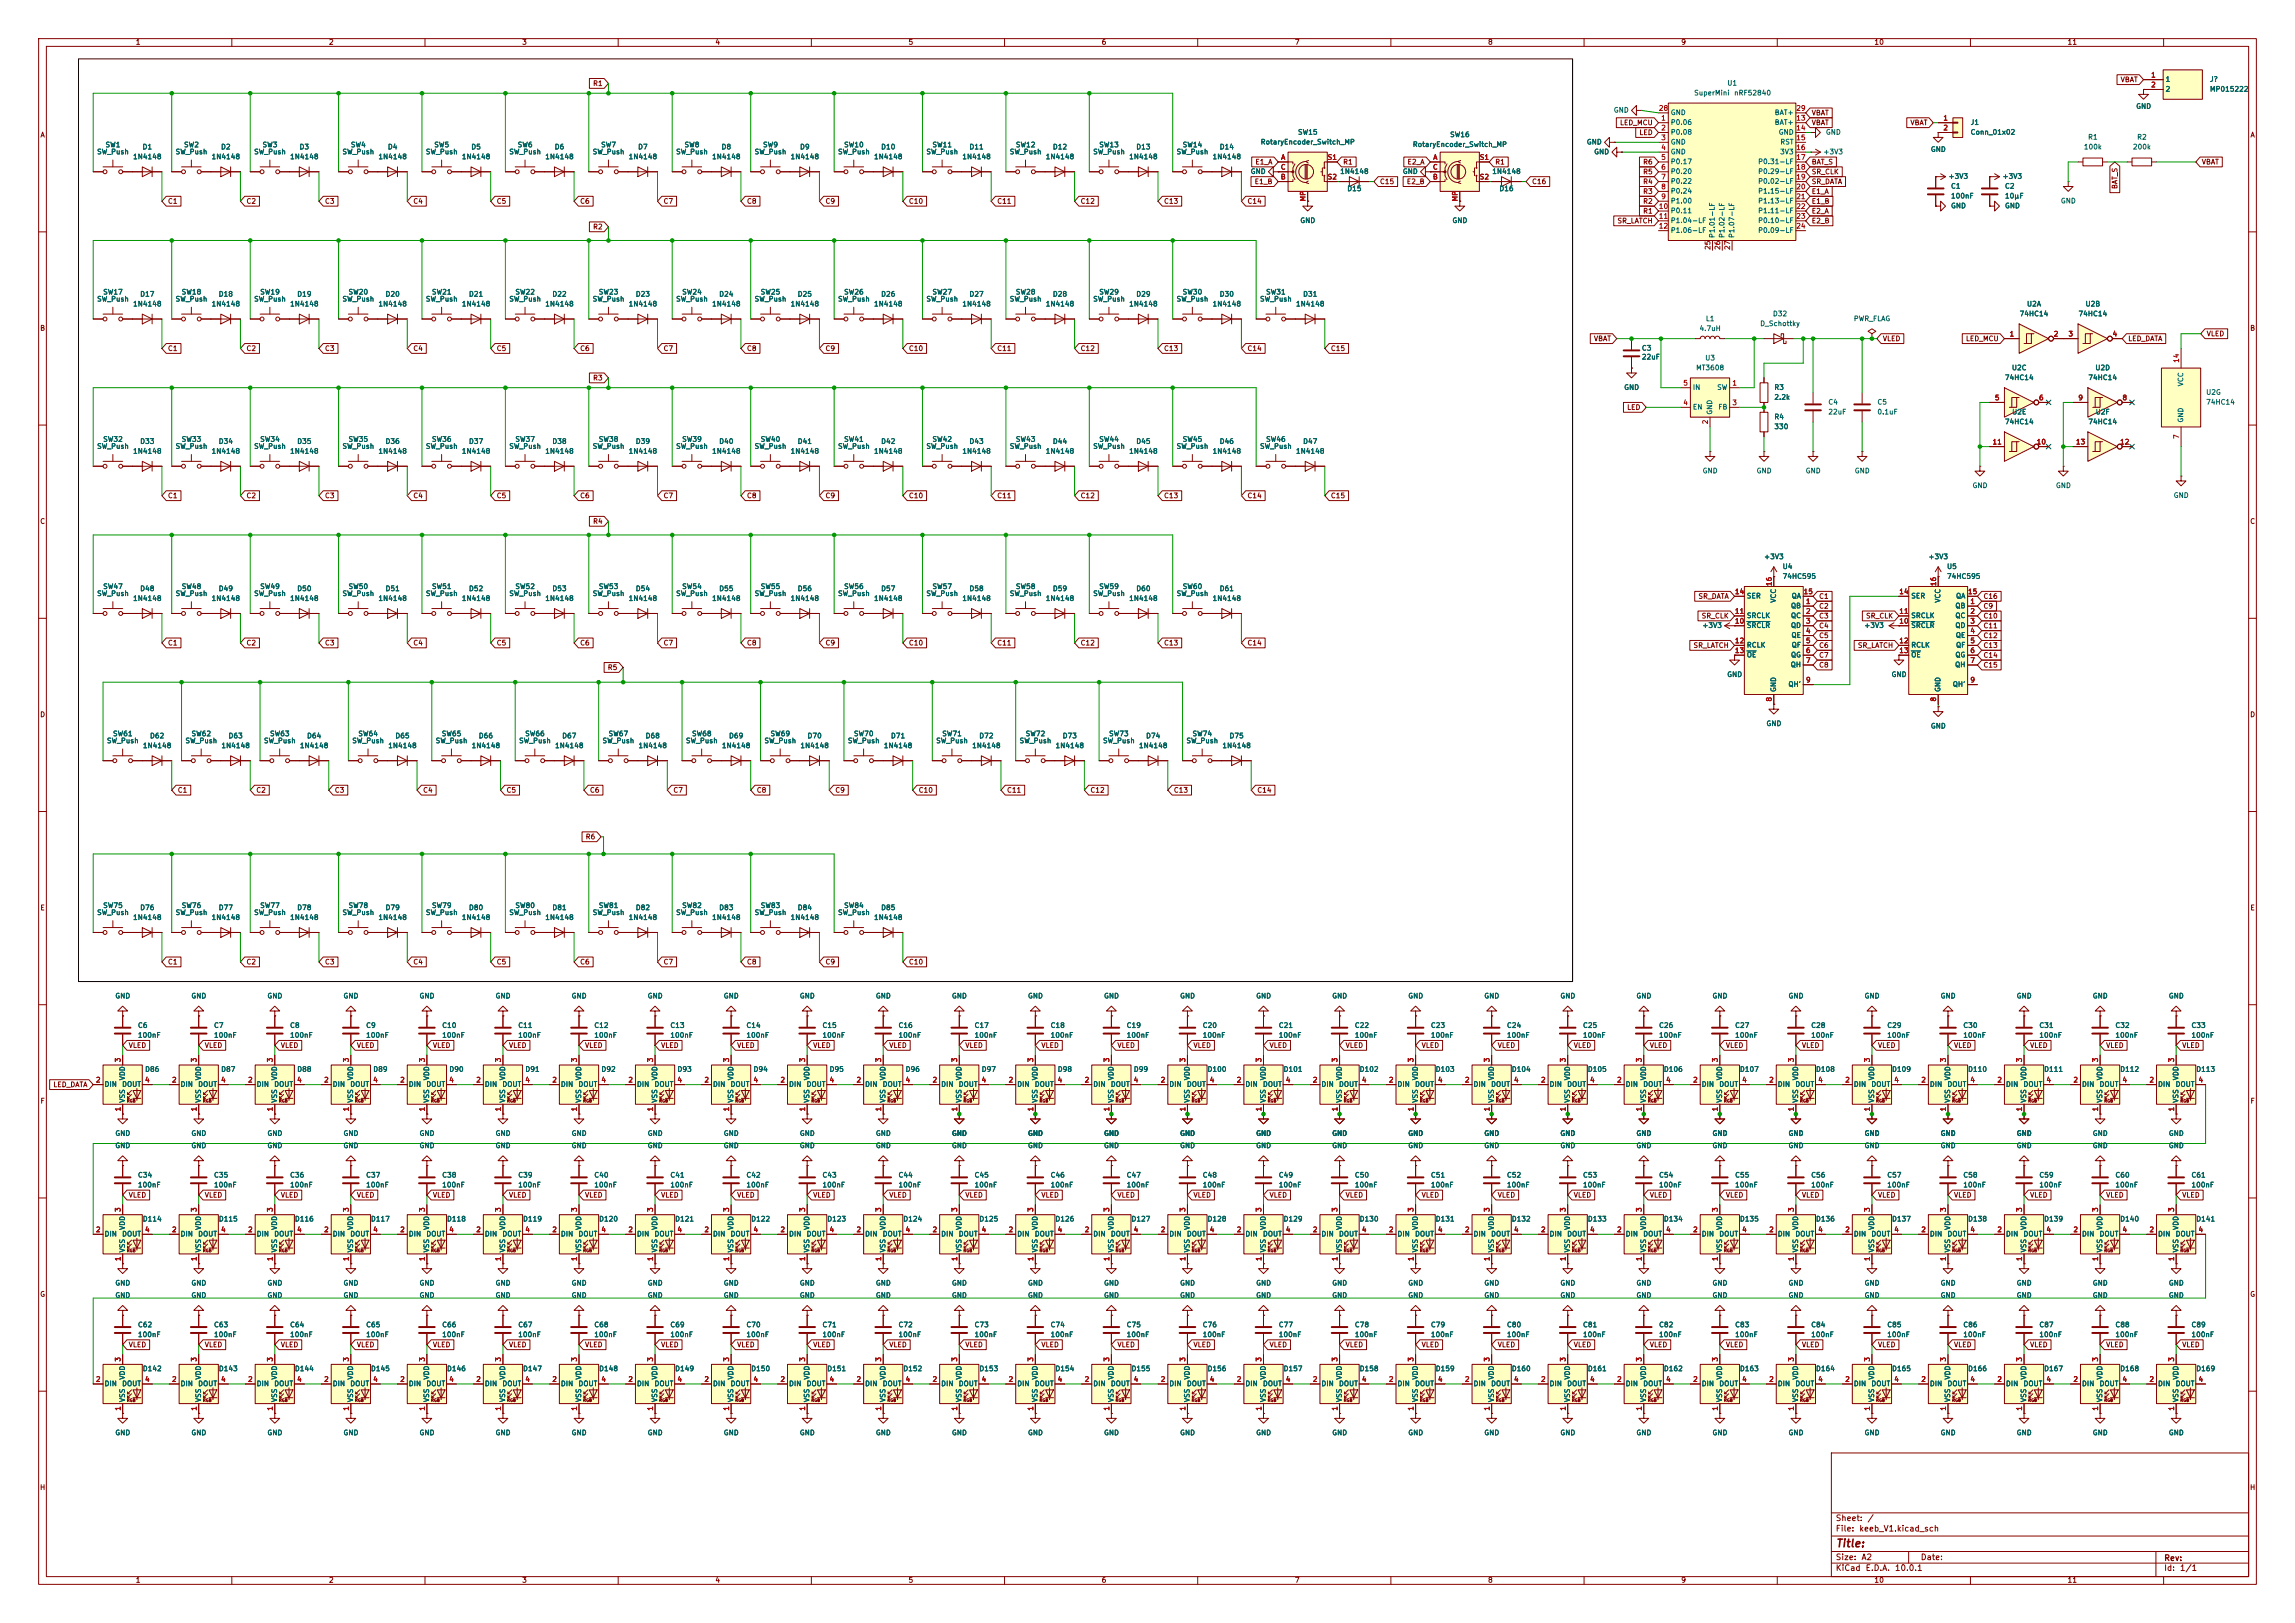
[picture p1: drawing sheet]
<svg xmlns="http://www.w3.org/2000/svg" width="594mm" height="420mm" viewBox="0 0 594 420" stroke-linecap="round" stroke-linejoin="round" font-family="sans-serif">
<defs><g id="words">
<text font-size="2" fill="#840000" x="475" y="400.9">Title:</text>
<g font-size="1.5" fill="#840000">
<text x="475" y="394">Sheet:</text>
<text x="483.2" y="394">/</text>
<text x="475" y="396.7">File:</text>
<text x="481.1" y="396.7">keeb_V1.kicad_sch</text>
<text x="475" y="406.9">KiCad</text>
<text x="475" y="404.1">Size:</text>
<text x="481.7" y="404.1">A2</text>
<text x="482.7" y="406.9">E.D.A.</text>
<text x="490.3" y="406.9">10.0.1</text>
<text x="497" y="404.1">Date:</text>
<text x="560" y="404.3">Rev:</text>
<text x="560" y="406.9">Id:</text>
<text x="564.1" y="406.9">1/1</text>
</g>
<g font-size="1.3" fill="#840000">
<text x="35" y="11.9">1</text>
<text x="85" y="11.9">2</text>
<text x="135" y="11.9">3</text>
<text x="185" y="11.9">4</text>
<text x="235" y="11.9">5</text>
<text x="285" y="11.9">6</text>
<text x="335" y="11.9">7</text>
<text x="385" y="11.9">8</text>
<text x="435" y="11.9">9</text>
<text x="485" y="11.9">10</text>
<text x="535" y="11.9">11</text>
<text x="153.4" y="22.5">R1</text>
<text x="548.7" y="21.6">VBAT</text>
<text x="10.3" y="35.9">A</text>
<text x="419.2" y="32.7">LED_MCU</text>
<text x="424.2" y="35.2">LED</text>
<text x="468.8" y="30.2">VBAT</text>
<text x="468.8" y="32.7">VBAT</text>
<text x="494.3" y="32.7">VBAT</text>
<text x="582.3" y="35.9">A</text>
<text x="324.6" y="47.9">E1_B</text>
<text x="324.8" y="42.9">E1_A</text>
<text x="347.5" y="42.9">R1</text>
<text x="357" y="47.9">C15</text>
<text x="364" y="47.9">E2_B</text>
<text x="364.2" y="42.9">E2_A</text>
<text x="386.9" y="42.9">R1</text>
<text x="396.4" y="47.9">C16</text>
<text x="425.1" y="45.4">R5</text>
<text x="425.1" y="47.9">R4</text>
<text x="425.1" y="42.9">R6</text>
<text x="468.8" y="47.9">SR_DATA</text>
<text x="468.8" y="45.4">SR_CLK</text>
<text x="468.8" y="42.9">BAT_S</text>
<text x="569.8" y="42.9">VBAT</text>
<text x="43.3" y="53">C1</text>
<text x="63.7" y="53">C2</text>
<text x="84" y="53">C3</text>
<text x="106.8" y="53">C4</text>
<text x="128.4" y="53">C5</text>
<text x="150" y="53">C6</text>
<text x="171.6" y="53">C7</text>
<text x="193.2" y="53">C8</text>
<text x="213.5" y="53">C9</text>
<text x="235.1" y="53">C10</text>
<text x="258" y="53">C11</text>
<text x="279.6" y="53">C12</text>
<text x="301.1" y="53">C13</text>
<text x="322.7" y="53">C14</text>
<text x="425.1" y="50.5">R3</text>
<text x="425.1" y="53">R2</text>
<text x="468.8" y="53">E1_B</text>
<text x="468.8" y="50.5">E1_A</text>
<text x="548.3" y="49" transform="rotate(-90 548.3 49)">BAT_S</text>
<text x="153.4" y="59.7">R2</text>
<text x="418.5" y="58.1">SR_LATCH</text>
<text x="425.1" y="55.6">R1</text>
<text x="468.8" y="58.1">E2_B</text>
<text x="468.8" y="55.6">E2_A</text>
<text x="10.3" y="85.9">B</text>
<text x="412.4" y="88.6">VBAT</text>
<text x="487.2" y="88.6">VLED</text>
<text x="508.7" y="88.6">LED_MCU</text>
<text x="550.7" y="88.6">LED_DATA</text>
<text x="571" y="87.3">VLED</text>
<text x="582.3" y="85.9">B</text>
<text x="43.3" y="91.1">C1</text>
<text x="63.7" y="91.1">C2</text>
<text x="84" y="91.1">C3</text>
<text x="106.8" y="91.1">C4</text>
<text x="128.4" y="91.1">C5</text>
<text x="150" y="91.1">C6</text>
<text x="171.6" y="91.1">C7</text>
<text x="193.2" y="91.1">C8</text>
<text x="213.5" y="91.1">C9</text>
<text x="235.1" y="91.1">C10</text>
<text x="258" y="91.1">C11</text>
<text x="279.6" y="91.1">C12</text>
<text x="301.1" y="91.1">C13</text>
<text x="322.7" y="91.1">C14</text>
<text x="344.3" y="91.1">C15</text>
<text x="153.4" y="98.7">R3</text>
<text x="421" y="106.4">LED</text>
<text x="43.3" y="129.2">C1</text>
<text x="63.7" y="129.2">C2</text>
<text x="84" y="129.2">C3</text>
<text x="106.8" y="129.2">C4</text>
<text x="128.4" y="129.2">C5</text>
<text x="150" y="129.2">C6</text>
<text x="171.6" y="129.2">C7</text>
<text x="193.2" y="129.2">C8</text>
<text x="213.5" y="129.2">C9</text>
<text x="235.1" y="129.2">C10</text>
<text x="258" y="129.2">C11</text>
<text x="279.6" y="129.2">C12</text>
<text x="301.1" y="129.2">C13</text>
<text x="322.7" y="129.2">C14</text>
<text x="344.3" y="129.2">C15</text>
<text x="10.3" y="135.9">C</text>
<text x="153.4" y="135.9">R4</text>
<text x="582.3" y="135.9">C</text>
<text x="439.5" y="155.3">SR_DATA</text>
<text x="470.7" y="155.3">C1</text>
<text x="513.2" y="155.3">C16</text>
<text x="440.3" y="160.3">SR_CLK</text>
<text x="470.7" y="160.3">C3</text>
<text x="470.7" y="157.8">C2</text>
<text x="482.8" y="160.3">SR_CLK</text>
<text x="513.2" y="160.3">C10</text>
<text x="513.2" y="157.8">C9</text>
<text x="43.3" y="167.3">C1</text>
<text x="63.7" y="167.3">C2</text>
<text x="84" y="167.3">C3</text>
<text x="106.8" y="167.3">C4</text>
<text x="128.4" y="167.3">C5</text>
<text x="150" y="167.3">C6</text>
<text x="171.6" y="167.3">C7</text>
<text x="193.2" y="167.3">C8</text>
<text x="213.5" y="167.3">C9</text>
<text x="235.1" y="167.3">C10</text>
<text x="258" y="167.3">C11</text>
<text x="279.6" y="167.3">C12</text>
<text x="301.1" y="167.3">C13</text>
<text x="322.7" y="167.3">C14</text>
<text x="438.2" y="168">SR_LATCH</text>
<text x="470.7" y="162.9">C4</text>
<text x="470.7" y="165.4">C5</text>
<text x="470.7" y="168">C6</text>
<text x="480.7" y="168">SR_LATCH</text>
<text x="513.2" y="162.9">C11</text>
<text x="513.2" y="165.4">C12</text>
<text x="513.2" y="168">C13</text>
<text x="157.2" y="173.7">R5</text>
<text x="470.7" y="170.5">C7</text>
<text x="470.7" y="173">C8</text>
<text x="513.2" y="170.5">C14</text>
<text x="513.2" y="173">C15</text>
<text x="10.3" y="185.9">D</text>
<text x="582.3" y="185.9">D</text>
<text x="45.9" y="205.4">C1</text>
<text x="66.2" y="205.4">C2</text>
<text x="86.5" y="205.4">C3</text>
<text x="109.4" y="205.4">C4</text>
<text x="131" y="205.4">C5</text>
<text x="152.6" y="205.4">C6</text>
<text x="174.1" y="205.4">C7</text>
<text x="195.7" y="205.4">C8</text>
<text x="216.1" y="205.4">C9</text>
<text x="237.6" y="205.4">C10</text>
<text x="260.5" y="205.4">C11</text>
<text x="282.1" y="205.4">C12</text>
<text x="303.7" y="205.4">C13</text>
<text x="325.3" y="205.4">C14</text>
<text x="151.5" y="217.5">R6</text>
<text x="10.3" y="235.9">E</text>
<text x="582.3" y="235.9">E</text>
<text x="43.3" y="249.9">C1</text>
<text x="63.7" y="249.9">C2</text>
<text x="84" y="249.9">C3</text>
<text x="106.8" y="249.9">C4</text>
<text x="128.4" y="249.9">C5</text>
<text x="150" y="249.9">C6</text>
<text x="171.6" y="249.9">C7</text>
<text x="193.2" y="249.9">C8</text>
<text x="213.5" y="249.9">C9</text>
<text x="235.1" y="249.9">C10</text>
<text x="33.2" y="271.5">VLED</text>
<text x="52.9" y="271.5">VLED</text>
<text x="72.5" y="271.5">VLED</text>
<text x="92.2" y="271.5">VLED</text>
<text x="111.9" y="271.5">VLED</text>
<text x="131.6" y="271.5">VLED</text>
<text x="151.3" y="271.5">VLED</text>
<text x="171" y="271.5">VLED</text>
<text x="190.7" y="271.5">VLED</text>
<text x="210.3" y="271.5">VLED</text>
<text x="230" y="271.5">VLED</text>
<text x="249.7" y="271.5">VLED</text>
<text x="269.4" y="271.5">VLED</text>
<text x="289.1" y="271.5">VLED</text>
<text x="308.8" y="271.5">VLED</text>
<text x="328.5" y="271.5">VLED</text>
<text x="348.1" y="271.5">VLED</text>
<text x="367.8" y="271.5">VLED</text>
<text x="387.5" y="271.5">VLED</text>
<text x="407.2" y="271.5">VLED</text>
<text x="426.9" y="271.5">VLED</text>
<text x="446.6" y="271.5">VLED</text>
<text x="466.2" y="271.5">VLED</text>
<text x="485.9" y="271.5">VLED</text>
<text x="505.6" y="271.5">VLED</text>
<text x="525.3" y="271.5">VLED</text>
<text x="545" y="271.5">VLED</text>
<text x="564.7" y="271.5">VLED</text>
<text x="13.7" y="281.6">LED_DATA</text>
<text x="10.3" y="285.9">F</text>
<text x="582.3" y="285.9">F</text>
<text x="33.2" y="310.2">VLED</text>
<text x="52.9" y="310.2">VLED</text>
<text x="72.5" y="310.2">VLED</text>
<text x="92.2" y="310.2">VLED</text>
<text x="111.9" y="310.2">VLED</text>
<text x="131.6" y="310.2">VLED</text>
<text x="151.3" y="310.2">VLED</text>
<text x="171" y="310.2">VLED</text>
<text x="190.7" y="310.2">VLED</text>
<text x="210.3" y="310.2">VLED</text>
<text x="230" y="310.2">VLED</text>
<text x="249.7" y="310.2">VLED</text>
<text x="269.4" y="310.2">VLED</text>
<text x="289.1" y="310.2">VLED</text>
<text x="308.8" y="310.2">VLED</text>
<text x="328.5" y="310.2">VLED</text>
<text x="348.1" y="310.2">VLED</text>
<text x="367.8" y="310.2">VLED</text>
<text x="387.5" y="310.2">VLED</text>
<text x="407.2" y="310.2">VLED</text>
<text x="426.9" y="310.2">VLED</text>
<text x="446.6" y="310.2">VLED</text>
<text x="466.2" y="310.2">VLED</text>
<text x="485.9" y="310.2">VLED</text>
<text x="505.6" y="310.2">VLED</text>
<text x="525.3" y="310.2">VLED</text>
<text x="545" y="310.2">VLED</text>
<text x="564.7" y="310.2">VLED</text>
<text x="10.3" y="335.9">G</text>
<text x="582.3" y="335.9">G</text>
<text x="33.2" y="348.9">VLED</text>
<text x="52.9" y="348.9">VLED</text>
<text x="72.5" y="348.9">VLED</text>
<text x="92.2" y="348.9">VLED</text>
<text x="111.9" y="348.9">VLED</text>
<text x="131.6" y="348.9">VLED</text>
<text x="151.3" y="348.9">VLED</text>
<text x="171" y="348.9">VLED</text>
<text x="190.7" y="348.9">VLED</text>
<text x="210.3" y="348.9">VLED</text>
<text x="230" y="348.9">VLED</text>
<text x="249.7" y="348.9">VLED</text>
<text x="269.4" y="348.9">VLED</text>
<text x="289.1" y="348.9">VLED</text>
<text x="308.8" y="348.9">VLED</text>
<text x="328.5" y="348.9">VLED</text>
<text x="348.1" y="348.9">VLED</text>
<text x="367.8" y="348.9">VLED</text>
<text x="387.5" y="348.9">VLED</text>
<text x="407.2" y="348.9">VLED</text>
<text x="426.9" y="348.9">VLED</text>
<text x="446.6" y="348.9">VLED</text>
<text x="466.2" y="348.9">VLED</text>
<text x="485.9" y="348.9">VLED</text>
<text x="505.6" y="348.9">VLED</text>
<text x="525.3" y="348.9">VLED</text>
<text x="545" y="348.9">VLED</text>
<text x="564.7" y="348.9">VLED</text>
<text x="10.2" y="385.9">H</text>
<text x="582.2" y="385.9">H</text>
<text x="35" y="409.9">1</text>
<text x="85" y="409.9">2</text>
<text x="135" y="409.9">3</text>
<text x="185" y="409.9">4</text>
<text x="235" y="409.9">5</text>
<text x="285" y="409.9">6</text>
<text x="335" y="409.9">7</text>
<text x="385" y="409.9">8</text>
<text x="435" y="409.9">9</text>
<text x="485" y="409.9">10</text>
<text x="535" y="409.9">11</text>
</g>
<g font-size="1.3" fill="#006464">
<text x="446.9" y="22.5">U1</text>
<text x="560.4" y="21.5">1</text>
<text x="571.9" y="21.5">J?</text>
<text x="417.6" y="29.4">GND</text>
<text x="438.4" y="25">SuperMini</text>
<text x="448.7" y="25">nRF52840</text>
<text x="552.8" y="28.5">GND</text>
<text x="560.4" y="24">2</text>
<text x="571.9" y="24">MP015222</text>
<text x="335.8" y="35.2">SW15</text>
<text x="375.2" y="35.8">SW16</text>
<text x="432.3" y="32.6">P0.06</text>
<text x="432.3" y="35.2">P0.08</text>
<text x="432.3" y="30.1">GND</text>
<text x="459.2" y="32.6">BAT+</text>
<text x="459.2" y="30.1">BAT+</text>
<text x="460.2" y="35.2">GND</text>
<text x="472.4" y="35.2">GND</text>
<text x="509.9" y="32.6">J1</text>
<text x="509.9" y="35.2">Conn_01x02</text>
<text x="25" y="40.2">SW_Push</text>
<text x="27.2" y="38.4">SW1</text>
<text x="34.3" y="41.5">1N4148</text>
<text x="36.8" y="39">D1</text>
<text x="45.3" y="40.2">SW_Push</text>
<text x="47.5" y="38.4">SW2</text>
<text x="54.6" y="41.5">1N4148</text>
<text x="57.1" y="39">D2</text>
<text x="65.6" y="40.2">SW_Push</text>
<text x="67.8" y="38.4">SW3</text>
<text x="74.9" y="41.5">1N4148</text>
<text x="77.4" y="39">D3</text>
<text x="88.5" y="40.2">SW_Push</text>
<text x="90.7" y="38.4">SW4</text>
<text x="97.8" y="41.5">1N4148</text>
<text x="100.3" y="39">D4</text>
<text x="110.1" y="40.2">SW_Push</text>
<text x="112.3" y="38.4">SW5</text>
<text x="119.4" y="41.5">1N4148</text>
<text x="121.8" y="39">D5</text>
<text x="131.7" y="40.2">SW_Push</text>
<text x="133.9" y="38.4">SW6</text>
<text x="141" y="41.5">1N4148</text>
<text x="143.4" y="39">D6</text>
<text x="153.3" y="40.2">SW_Push</text>
<text x="155.4" y="38.4">SW7</text>
<text x="162.6" y="41.5">1N4148</text>
<text x="165" y="39">D7</text>
<text x="174.9" y="40.2">SW_Push</text>
<text x="177" y="38.4">SW8</text>
<text x="184.2" y="41.5">1N4148</text>
<text x="186.6" y="39">D8</text>
<text x="195.2" y="40.2">SW_Push</text>
<text x="197.4" y="38.4">SW9</text>
<text x="204.5" y="41.5">1N4148</text>
<text x="206.9" y="39">D9</text>
<text x="216.8" y="40.2">SW_Push</text>
<text x="218.3" y="38.4">SW10</text>
<text x="226.1" y="41.5">1N4148</text>
<text x="227.9" y="39">D10</text>
<text x="239.6" y="40.2">SW_Push</text>
<text x="241.2" y="38.4">SW11</text>
<text x="248.9" y="41.5">1N4148</text>
<text x="250.8" y="39">D11</text>
<text x="261.2" y="40.2">SW_Push</text>
<text x="262.8" y="38.4">SW12</text>
<text x="270.5" y="41.5">1N4148</text>
<text x="272.4" y="39">D12</text>
<text x="282.8" y="40.2">SW_Push</text>
<text x="284.4" y="38.4">SW13</text>
<text x="292.1" y="41.5">1N4148</text>
<text x="294" y="39">D13</text>
<text x="304.4" y="40.2">SW_Push</text>
<text x="306" y="38.4">SW14</text>
<text x="313.7" y="41.5">1N4148</text>
<text x="315.6" y="39">D14</text>
<text x="326.2" y="37.7">RotaryEncoder_Switch_MP</text>
<text x="365.5" y="38.3">RotaryEncoder_Switch_MP</text>
<text x="410.6" y="37.7">GND</text>
<text x="412.5" y="40.2">GND</text>
<text x="432.3" y="37.7">GND</text>
<text x="432.3" y="40.2">GND</text>
<text x="460.6" y="40.2">3V3</text>
<text x="460.7" y="37.7">RST</text>
<text x="471.8" y="40.2">+3V3</text>
<text x="499.6" y="39.6">GND</text>
<text x="539.2" y="39">100k</text>
<text x="540.3" y="36.4">R1</text>
<text x="551.9" y="39">200k</text>
<text x="553" y="36.4">R2</text>
<text x="323.6" y="45.3">GND</text>
<text x="346.7" y="45.3">1N4148</text>
<text x="362.9" y="45.3">GND</text>
<text x="386.1" y="45.3">1N4148</text>
<text x="432.3" y="42.8">P0.17</text>
<text x="432.3" y="45.3">P0.20</text>
<text x="432.3" y="47.9">P0.22</text>
<text x="454.9" y="42.8">P0.31-LF</text>
<text x="454.9" y="45.3">P0.29-LF</text>
<text x="454.9" y="47.9">P0.02-LF</text>
<text x="504.2" y="46.6">+3V3</text>
<text x="518.2" y="46.6">+3V3</text>
<text x="348.6" y="49.8">D15</text>
<text x="387.9" y="49.8">D16</text>
<text x="432.3" y="50.4">P0.24</text>
<text x="432.3" y="52.9">P1.00</text>
<text x="454.9" y="50.4">P1.15-LF</text>
<text x="454.9" y="52.9">P1.13-LF</text>
<text x="504.8" y="49.1">C1</text>
<text x="504.8" y="51.7">100nF</text>
<text x="518.8" y="49.1">C2</text>
<text x="518.8" y="51.7">10µF</text>
<text x="533.3" y="52.9">GND</text>
<text x="336.4" y="58">GND</text>
<text x="375.8" y="58">GND</text>
<text x="432.3" y="55.5">P0.11</text>
<text x="432.3" y="58">P1.04-LF</text>
<text x="454.9" y="55.5">P1.11-LF</text>
<text x="454.9" y="58">P0.10-LF</text>
<text x="504.8" y="54.2">GND</text>
<text x="518.8" y="54.2">GND</text>
<text x="432.3" y="60.6">P1.06-LF</text>
<text x="444.1" y="61.7" transform="rotate(-90 444.1 61.7)">P1.01-LF</text>
<text x="446.6" y="61.7" transform="rotate(-90 446.6 61.7)">P1.02-LF</text>
<text x="449.2" y="61.7" transform="rotate(-90 449.2 61.7)">P1.07-LF</text>
<text x="454.9" y="60.6">P0.09-LF</text>
<text x="26.6" y="76.5">SW17</text>
<text x="36.2" y="77.1">D17</text>
<text x="46.9" y="76.5">SW18</text>
<text x="56.5" y="77.1">D18</text>
<text x="67.2" y="76.5">SW19</text>
<text x="76.8" y="77.1">D19</text>
<text x="90.1" y="76.5">SW20</text>
<text x="99.7" y="77.1">D20</text>
<text x="111.7" y="76.5">SW21</text>
<text x="121.2" y="77.1">D21</text>
<text x="133.2" y="76.5">SW22</text>
<text x="142.8" y="77.1">D22</text>
<text x="154.8" y="76.5">SW23</text>
<text x="164.4" y="77.1">D23</text>
<text x="176.4" y="76.5">SW24</text>
<text x="186" y="77.1">D24</text>
<text x="196.7" y="76.5">SW25</text>
<text x="206.3" y="77.1">D25</text>
<text x="218.3" y="76.5">SW26</text>
<text x="227.9" y="77.1">D26</text>
<text x="241.2" y="76.5">SW27</text>
<text x="250.8" y="77.1">D27</text>
<text x="262.8" y="76.5">SW28</text>
<text x="272.4" y="77.1">D28</text>
<text x="284.4" y="76.5">SW29</text>
<text x="294" y="77.1">D29</text>
<text x="306" y="76.5">SW30</text>
<text x="315.6" y="77.1">D30</text>
<text x="327.6" y="76.5">SW31</text>
<text x="337.1" y="77.1">D31</text>
<text x="25" y="78.3">SW_Push</text>
<text x="34.3" y="79.6">1N4148</text>
<text x="45.3" y="78.3">SW_Push</text>
<text x="54.6" y="79.6">1N4148</text>
<text x="65.6" y="78.3">SW_Push</text>
<text x="74.9" y="79.6">1N4148</text>
<text x="88.5" y="78.3">SW_Push</text>
<text x="97.8" y="79.6">1N4148</text>
<text x="110.1" y="78.3">SW_Push</text>
<text x="119.4" y="79.6">1N4148</text>
<text x="131.7" y="78.3">SW_Push</text>
<text x="141" y="79.6">1N4148</text>
<text x="153.3" y="78.3">SW_Push</text>
<text x="162.6" y="79.6">1N4148</text>
<text x="174.9" y="78.3">SW_Push</text>
<text x="184.2" y="79.6">1N4148</text>
<text x="195.2" y="78.3">SW_Push</text>
<text x="204.5" y="79.6">1N4148</text>
<text x="216.8" y="78.3">SW_Push</text>
<text x="226.1" y="79.6">1N4148</text>
<text x="239.6" y="78.3">SW_Push</text>
<text x="248.9" y="79.6">1N4148</text>
<text x="261.2" y="78.3">SW_Push</text>
<text x="270.5" y="79.6">1N4148</text>
<text x="282.8" y="78.3">SW_Push</text>
<text x="292.1" y="79.6">1N4148</text>
<text x="304.4" y="78.3">SW_Push</text>
<text x="313.7" y="79.6">1N4148</text>
<text x="326" y="78.3">SW_Push</text>
<text x="335.3" y="79.6">1N4148</text>
<text x="441.4" y="83.4">L1</text>
<text x="458.7" y="82.1">D32</text>
<text x="479.7" y="83.4">PWR_FLAG</text>
<text x="522.6" y="82.1">74HC14</text>
<text x="524.5" y="79.6">U2A</text>
<text x="537.8" y="82.1">74HC14</text>
<text x="539.6" y="79.6">U2B</text>
<text x="439.7" y="86">4.7uH</text>
<text x="455.5" y="84.7">D_Schottky</text>
<text x="424.8" y="91">C3</text>
<text x="424.8" y="93.3">22uF</text>
<text x="441.2" y="93.6">U3</text>
<text x="420.2" y="101.2">GND</text>
<text x="438" y="101.2">IN</text>
<text x="438.9" y="96.1">MT3608</text>
<text x="444.3" y="101.2">SW</text>
<text x="459.1" y="101.2">R3</text>
<text x="518.8" y="98.7">74HC14</text>
<text x="520.6" y="96.1">U2C</text>
<text x="540.4" y="98.7">74HC14</text>
<text x="542.2" y="96.1">U2D</text>
<text x="565.4" y="100.1" transform="rotate(-90 565.4 100.1)">VCC</text>
<text x="438" y="106.3">EN</text>
<text x="443.5" y="107.4" transform="rotate(-90 443.5 107.4)">GND</text>
<text x="444.6" y="106.3">FB</text>
<text x="459.1" y="103.7">2.2k</text>
<text x="473.1" y="105">C4</text>
<text x="473.1" y="107.5">22uF</text>
<text x="485.8" y="105">C5</text>
<text x="485.8" y="107.5">0.1uF</text>
<text x="520.7" y="107.5">U2E</text>
<text x="542.3" y="107.5">U2F</text>
<text x="570.9" y="105">74HC14</text>
<text x="570.9" y="102.5">U2G</text>
<text x="459.1" y="108.8">R4</text>
<text x="459.1" y="111.4">330</text>
<text x="518.8" y="110.1">74HC14</text>
<text x="540.4" y="110.1">74HC14</text>
<text x="565.4" y="109.5" transform="rotate(-90 565.4 109.5)">GND</text>
<text x="25" y="116.4">SW_Push</text>
<text x="26.6" y="114.6">SW32</text>
<text x="34.3" y="117.7">1N4148</text>
<text x="36.2" y="115.2">D33</text>
<text x="45.3" y="116.4">SW_Push</text>
<text x="46.9" y="114.6">SW33</text>
<text x="54.6" y="117.7">1N4148</text>
<text x="56.5" y="115.2">D34</text>
<text x="65.6" y="116.4">SW_Push</text>
<text x="67.2" y="114.6">SW34</text>
<text x="74.9" y="117.7">1N4148</text>
<text x="76.8" y="115.2">D35</text>
<text x="88.5" y="116.4">SW_Push</text>
<text x="90.1" y="114.6">SW35</text>
<text x="97.8" y="117.7">1N4148</text>
<text x="99.7" y="115.2">D36</text>
<text x="110.1" y="116.4">SW_Push</text>
<text x="111.7" y="114.6">SW36</text>
<text x="119.4" y="117.7">1N4148</text>
<text x="121.2" y="115.2">D37</text>
<text x="131.7" y="116.4">SW_Push</text>
<text x="133.2" y="114.6">SW37</text>
<text x="141" y="117.7">1N4148</text>
<text x="142.8" y="115.2">D38</text>
<text x="153.3" y="116.4">SW_Push</text>
<text x="154.8" y="114.6">SW38</text>
<text x="162.6" y="117.7">1N4148</text>
<text x="164.4" y="115.2">D39</text>
<text x="174.9" y="116.4">SW_Push</text>
<text x="176.4" y="114.6">SW39</text>
<text x="184.2" y="117.7">1N4148</text>
<text x="186" y="115.2">D40</text>
<text x="195.2" y="116.4">SW_Push</text>
<text x="196.7" y="114.6">SW40</text>
<text x="204.5" y="117.7">1N4148</text>
<text x="206.3" y="115.2">D41</text>
<text x="216.8" y="116.4">SW_Push</text>
<text x="218.3" y="114.6">SW41</text>
<text x="226.1" y="117.7">1N4148</text>
<text x="227.9" y="115.2">D42</text>
<text x="239.6" y="116.4">SW_Push</text>
<text x="241.2" y="114.6">SW42</text>
<text x="248.9" y="117.7">1N4148</text>
<text x="250.8" y="115.2">D43</text>
<text x="261.2" y="116.4">SW_Push</text>
<text x="262.8" y="114.6">SW43</text>
<text x="270.5" y="117.7">1N4148</text>
<text x="272.4" y="115.2">D44</text>
<text x="282.8" y="116.4">SW_Push</text>
<text x="284.4" y="114.6">SW44</text>
<text x="292.1" y="117.7">1N4148</text>
<text x="294" y="115.2">D45</text>
<text x="304.4" y="116.4">SW_Push</text>
<text x="306" y="114.6">SW45</text>
<text x="313.7" y="117.7">1N4148</text>
<text x="315.6" y="115.2">D46</text>
<text x="326" y="116.4">SW_Push</text>
<text x="327.6" y="114.6">SW46</text>
<text x="335.3" y="117.7">1N4148</text>
<text x="337.1" y="115.2">D47</text>
<text x="440.6" y="122.8">GND</text>
<text x="454.5" y="122.8">GND</text>
<text x="467.2" y="122.8">GND</text>
<text x="479.9" y="122.8">GND</text>
<text x="510.4" y="126.6">GND</text>
<text x="532" y="126.6">GND</text>
<text x="562.5" y="129.1">GND</text>
<text x="456.5" y="145">+3V3</text>
<text x="461.3" y="147.5">U4</text>
<text x="499" y="145">+3V3</text>
<text x="503.8" y="147.5">U5</text>
<text x="25" y="154.5">SW_Push</text>
<text x="26.6" y="152.7">SW47</text>
<text x="34.3" y="155.8">1N4148</text>
<text x="36.2" y="153.3">D48</text>
<text x="45.3" y="154.5">SW_Push</text>
<text x="46.9" y="152.7">SW48</text>
<text x="54.6" y="155.8">1N4148</text>
<text x="56.5" y="153.3">D49</text>
<text x="65.6" y="154.5">SW_Push</text>
<text x="67.2" y="152.7">SW49</text>
<text x="74.9" y="155.8">1N4148</text>
<text x="76.8" y="153.3">D50</text>
<text x="88.5" y="154.5">SW_Push</text>
<text x="90.1" y="152.7">SW50</text>
<text x="97.8" y="155.8">1N4148</text>
<text x="99.7" y="153.3">D51</text>
<text x="110.1" y="154.5">SW_Push</text>
<text x="111.7" y="152.7">SW51</text>
<text x="119.4" y="155.8">1N4148</text>
<text x="121.2" y="153.3">D52</text>
<text x="131.7" y="154.5">SW_Push</text>
<text x="133.2" y="152.7">SW52</text>
<text x="141" y="155.8">1N4148</text>
<text x="142.8" y="153.3">D53</text>
<text x="153.3" y="154.5">SW_Push</text>
<text x="154.8" y="152.7">SW53</text>
<text x="162.6" y="155.8">1N4148</text>
<text x="164.4" y="153.3">D54</text>
<text x="174.9" y="154.5">SW_Push</text>
<text x="176.4" y="152.7">SW54</text>
<text x="184.2" y="155.8">1N4148</text>
<text x="186" y="153.3">D55</text>
<text x="195.2" y="154.5">SW_Push</text>
<text x="196.7" y="152.7">SW55</text>
<text x="204.5" y="155.8">1N4148</text>
<text x="206.3" y="153.3">D56</text>
<text x="216.8" y="154.5">SW_Push</text>
<text x="218.3" y="152.7">SW56</text>
<text x="226.1" y="155.8">1N4148</text>
<text x="227.9" y="153.3">D57</text>
<text x="239.6" y="154.5">SW_Push</text>
<text x="241.2" y="152.7">SW57</text>
<text x="248.9" y="155.8">1N4148</text>
<text x="250.8" y="153.3">D58</text>
<text x="261.2" y="154.5">SW_Push</text>
<text x="262.8" y="152.7">SW58</text>
<text x="270.5" y="155.8">1N4148</text>
<text x="272.4" y="153.3">D59</text>
<text x="282.8" y="154.5">SW_Push</text>
<text x="284.4" y="152.7">SW59</text>
<text x="292.1" y="155.8">1N4148</text>
<text x="294" y="153.3">D60</text>
<text x="304.4" y="154.5">SW_Push</text>
<text x="306" y="152.7">SW60</text>
<text x="313.7" y="155.8">1N4148</text>
<text x="315.6" y="153.3">D61</text>
<text x="452" y="155.2">SER</text>
<text x="461.3" y="150.1">74HC595</text>
<text x="463.6" y="155.2">QA</text>
<text x="494.5" y="155.2">SER</text>
<text x="503.8" y="150.1">74HC595</text>
<text x="506.1" y="155.2">QA</text>
<text x="452" y="160.2">SRCLK</text>
<text x="460" y="156.1" transform="rotate(-90 460 156.1)">VCC</text>
<text x="463.4" y="157.7">QB</text>
<text x="463.4" y="160.2">QC</text>
<text x="494.5" y="160.2">SRCLK</text>
<text x="502.5" y="156.1" transform="rotate(-90 502.5 156.1)">VCC</text>
<text x="506" y="157.7">QB</text>
<text x="506" y="160.2">QC</text>
<text x="440.5" y="162.8">+3V3</text>
<text x="452" y="162.8">SRCLR</text>
<text x="452" y="167.9">RCLK</text>
<text x="463.4" y="162.8">QD</text>
<text x="463.5" y="165.3">QE</text>
<text x="463.6" y="167.9">QF</text>
<text x="482.4" y="162.8">+3V3</text>
<text x="494.5" y="162.8">SRCLR</text>
<text x="494.5" y="167.9">RCLK</text>
<text x="506" y="162.8">QD</text>
<text x="506.1" y="165.3">QE</text>
<text x="506.1" y="167.9">QF</text>
<text x="452" y="170.4">OE</text>
<text x="463.4" y="172.9">QH</text>
<text x="463.4" y="170.4">QG</text>
<text x="494.5" y="170.4">OE</text>
<text x="505.9" y="172.9">QH</text>
<text x="506" y="170.4">QG</text>
<text x="446.9" y="175.5">GND</text>
<text x="460" y="179.2" transform="rotate(-90 460 179.2)">GND</text>
<text x="462.7" y="178">QH'</text>
<text x="489.5" y="175.5">GND</text>
<text x="502.5" y="179.2" transform="rotate(-90 502.5 179.2)">GND</text>
<text x="505.3" y="178">QH'</text>
<text x="29.1" y="190.8">SW61</text>
<text x="38.7" y="191.4">D62</text>
<text x="49.4" y="190.8">SW62</text>
<text x="59" y="191.4">D63</text>
<text x="69.7" y="190.8">SW63</text>
<text x="79.3" y="191.4">D64</text>
<text x="92.6" y="190.8">SW64</text>
<text x="102.2" y="191.4">D65</text>
<text x="114.2" y="190.8">SW65</text>
<text x="123.8" y="191.4">D66</text>
<text x="135.8" y="190.8">SW66</text>
<text x="145.4" y="191.4">D67</text>
<text x="157.4" y="190.8">SW67</text>
<text x="167" y="191.4">D68</text>
<text x="179" y="190.8">SW68</text>
<text x="188.6" y="191.4">D69</text>
<text x="199.3" y="190.8">SW69</text>
<text x="208.9" y="191.4">D70</text>
<text x="220.9" y="190.8">SW70</text>
<text x="230.5" y="191.4">D71</text>
<text x="243.7" y="190.8">SW71</text>
<text x="253.3" y="191.4">D72</text>
<text x="265.3" y="190.8">SW72</text>
<text x="274.9" y="191.4">D73</text>
<text x="286.9" y="190.8">SW73</text>
<text x="296.5" y="191.4">D74</text>
<text x="308.5" y="190.8">SW74</text>
<text x="318.1" y="191.4">D75</text>
<text x="457.1" y="188.2">GND</text>
<text x="499.6" y="188.8">GND</text>
<text x="27.5" y="192.6">SW_Push</text>
<text x="36.8" y="193.9">1N4148</text>
<text x="47.9" y="192.6">SW_Push</text>
<text x="57.2" y="193.9">1N4148</text>
<text x="68.2" y="192.6">SW_Push</text>
<text x="77.5" y="193.9">1N4148</text>
<text x="91" y="192.6">SW_Push</text>
<text x="100.3" y="193.9">1N4148</text>
<text x="112.6" y="192.6">SW_Push</text>
<text x="121.9" y="193.9">1N4148</text>
<text x="134.2" y="192.6">SW_Push</text>
<text x="143.5" y="193.9">1N4148</text>
<text x="155.8" y="192.6">SW_Push</text>
<text x="165.1" y="193.9">1N4148</text>
<text x="177.4" y="192.6">SW_Push</text>
<text x="186.7" y="193.9">1N4148</text>
<text x="197.7" y="192.6">SW_Push</text>
<text x="207" y="193.9">1N4148</text>
<text x="219.3" y="192.6">SW_Push</text>
<text x="228.6" y="193.9">1N4148</text>
<text x="242.2" y="192.6">SW_Push</text>
<text x="251.5" y="193.9">1N4148</text>
<text x="263.8" y="192.6">SW_Push</text>
<text x="273.1" y="193.9">1N4148</text>
<text x="285.3" y="192.6">SW_Push</text>
<text x="294.7" y="193.9">1N4148</text>
<text x="306.9" y="192.6">SW_Push</text>
<text x="316.2" y="193.9">1N4148</text>
<text x="25" y="237.1">SW_Push</text>
<text x="26.6" y="235.3">SW75</text>
<text x="34.3" y="238.4">1N4148</text>
<text x="36.2" y="235.8">D76</text>
<text x="45.3" y="237.1">SW_Push</text>
<text x="46.9" y="235.3">SW76</text>
<text x="54.6" y="238.4">1N4148</text>
<text x="56.5" y="235.8">D77</text>
<text x="65.6" y="237.1">SW_Push</text>
<text x="67.2" y="235.3">SW77</text>
<text x="74.9" y="238.4">1N4148</text>
<text x="76.8" y="235.8">D78</text>
<text x="88.5" y="237.1">SW_Push</text>
<text x="90.1" y="235.3">SW78</text>
<text x="97.8" y="238.4">1N4148</text>
<text x="99.7" y="235.8">D79</text>
<text x="110.1" y="237.1">SW_Push</text>
<text x="111.7" y="235.3">SW79</text>
<text x="119.4" y="238.4">1N4148</text>
<text x="121.2" y="235.8">D80</text>
<text x="131.7" y="237.1">SW_Push</text>
<text x="133.2" y="235.3">SW80</text>
<text x="141" y="238.4">1N4148</text>
<text x="142.8" y="235.8">D81</text>
<text x="153.3" y="237.1">SW_Push</text>
<text x="154.8" y="235.3">SW81</text>
<text x="162.6" y="238.4">1N4148</text>
<text x="164.4" y="235.8">D82</text>
<text x="174.9" y="237.1">SW_Push</text>
<text x="176.4" y="235.3">SW82</text>
<text x="184.2" y="238.4">1N4148</text>
<text x="186" y="235.8">D83</text>
<text x="195.2" y="237.1">SW_Push</text>
<text x="196.7" y="235.3">SW83</text>
<text x="204.5" y="238.4">1N4148</text>
<text x="206.3" y="235.8">D84</text>
<text x="216.8" y="237.1">SW_Push</text>
<text x="218.3" y="235.3">SW84</text>
<text x="226.1" y="238.4">1N4148</text>
<text x="227.9" y="235.8">D85</text>
<text x="29.7" y="258.7">GND</text>
<text x="49.4" y="258.7">GND</text>
<text x="69.1" y="258.7">GND</text>
<text x="88.8" y="258.7">GND</text>
<text x="108.5" y="258.7">GND</text>
<text x="128.1" y="258.7">GND</text>
<text x="147.8" y="258.7">GND</text>
<text x="167.5" y="258.7">GND</text>
<text x="187.2" y="258.7">GND</text>
<text x="206.9" y="258.7">GND</text>
<text x="226.6" y="258.7">GND</text>
<text x="246.2" y="258.7">GND</text>
<text x="265.9" y="258.7">GND</text>
<text x="285.6" y="258.7">GND</text>
<text x="305.3" y="258.7">GND</text>
<text x="325" y="258.7">GND</text>
<text x="344.7" y="258.7">GND</text>
<text x="364.4" y="258.7">GND</text>
<text x="384" y="258.7">GND</text>
<text x="403.7" y="258.7">GND</text>
<text x="423.4" y="258.7">GND</text>
<text x="443.1" y="258.7">GND</text>
<text x="462.8" y="258.7">GND</text>
<text x="482.5" y="258.7">GND</text>
<text x="502.2" y="258.7">GND</text>
<text x="521.8" y="258.7">GND</text>
<text x="541.5" y="258.7">GND</text>
<text x="561.2" y="258.7">GND</text>
<text x="35.6" y="266.3">C6</text>
<text x="35.6" y="268.8">100nF</text>
<text x="55.3" y="266.3">C7</text>
<text x="55.3" y="268.8">100nF</text>
<text x="74.9" y="266.3">C8</text>
<text x="74.9" y="268.8">100nF</text>
<text x="94.6" y="266.3">C9</text>
<text x="94.6" y="268.8">100nF</text>
<text x="114.3" y="268.8">100nF</text>
<text x="114.3" y="266.3">C10</text>
<text x="134" y="268.8">100nF</text>
<text x="134" y="266.3">C11</text>
<text x="153.7" y="268.8">100nF</text>
<text x="153.7" y="266.3">C12</text>
<text x="173.4" y="268.8">100nF</text>
<text x="173.4" y="266.3">C13</text>
<text x="193" y="268.8">100nF</text>
<text x="193" y="266.3">C14</text>
<text x="212.7" y="268.8">100nF</text>
<text x="212.7" y="266.3">C15</text>
<text x="232.4" y="268.8">100nF</text>
<text x="232.4" y="266.3">C16</text>
<text x="252.1" y="268.8">100nF</text>
<text x="252.1" y="266.3">C17</text>
<text x="271.8" y="268.8">100nF</text>
<text x="271.8" y="266.3">C18</text>
<text x="291.5" y="268.8">100nF</text>
<text x="291.5" y="266.3">C19</text>
<text x="311.2" y="268.8">100nF</text>
<text x="311.2" y="266.3">C20</text>
<text x="330.8" y="268.8">100nF</text>
<text x="330.8" y="266.3">C21</text>
<text x="350.5" y="268.8">100nF</text>
<text x="350.5" y="266.3">C22</text>
<text x="370.2" y="268.8">100nF</text>
<text x="370.2" y="266.3">C23</text>
<text x="389.9" y="268.8">100nF</text>
<text x="389.9" y="266.3">C24</text>
<text x="409.6" y="268.8">100nF</text>
<text x="409.6" y="266.3">C25</text>
<text x="429.3" y="268.8">100nF</text>
<text x="429.3" y="266.3">C26</text>
<text x="449" y="268.8">100nF</text>
<text x="449" y="266.3">C27</text>
<text x="468.6" y="268.8">100nF</text>
<text x="468.6" y="266.3">C28</text>
<text x="488.3" y="268.8">100nF</text>
<text x="488.3" y="266.3">C29</text>
<text x="508" y="268.8">100nF</text>
<text x="508" y="266.3">C30</text>
<text x="527.7" y="268.8">100nF</text>
<text x="527.7" y="266.3">C31</text>
<text x="547.4" y="268.8">100nF</text>
<text x="547.4" y="266.3">C32</text>
<text x="567.1" y="268.8">100nF</text>
<text x="567.1" y="266.3">C33</text>
<text x="26.9" y="281.5">DIN</text>
<text x="31.5" y="281.5">DOUT</text>
<text x="32.6" y="279.7" transform="rotate(-90 32.6 279.7)">VDD</text>
<text x="37.4" y="277.7">D86</text>
<text x="46.6" y="281.5">DIN</text>
<text x="51.2" y="281.5">DOUT</text>
<text x="52.3" y="279.7" transform="rotate(-90 52.3 279.7)">VDD</text>
<text x="57.1" y="277.7">D87</text>
<text x="66.3" y="281.5">DIN</text>
<text x="70.8" y="281.5">DOUT</text>
<text x="72" y="279.7" transform="rotate(-90 72 279.7)">VDD</text>
<text x="76.8" y="277.7">D88</text>
<text x="86" y="281.5">DIN</text>
<text x="90.5" y="281.5">DOUT</text>
<text x="91.7" y="279.7" transform="rotate(-90 91.7 279.7)">VDD</text>
<text x="96.5" y="277.7">D89</text>
<text x="105.7" y="281.5">DIN</text>
<text x="110.2" y="281.5">DOUT</text>
<text x="111.4" y="279.7" transform="rotate(-90 111.4 279.7)">VDD</text>
<text x="116.2" y="277.7">D90</text>
<text x="125.3" y="281.5">DIN</text>
<text x="129.9" y="281.5">DOUT</text>
<text x="131" y="279.7" transform="rotate(-90 131 279.7)">VDD</text>
<text x="135.8" y="277.7">D91</text>
<text x="145" y="281.5">DIN</text>
<text x="149.6" y="281.5">DOUT</text>
<text x="150.7" y="279.7" transform="rotate(-90 150.7 279.7)">VDD</text>
<text x="155.5" y="277.7">D92</text>
<text x="164.7" y="281.5">DIN</text>
<text x="169.3" y="281.5">DOUT</text>
<text x="170.4" y="279.7" transform="rotate(-90 170.4 279.7)">VDD</text>
<text x="175.2" y="277.7">D93</text>
<text x="184.4" y="281.5">DIN</text>
<text x="189" y="281.5">DOUT</text>
<text x="190.1" y="279.7" transform="rotate(-90 190.1 279.7)">VDD</text>
<text x="194.9" y="277.7">D94</text>
<text x="204.1" y="281.5">DIN</text>
<text x="208.6" y="281.5">DOUT</text>
<text x="209.8" y="279.7" transform="rotate(-90 209.8 279.7)">VDD</text>
<text x="214.6" y="277.7">D95</text>
<text x="223.8" y="281.5">DIN</text>
<text x="228.3" y="281.5">DOUT</text>
<text x="229.5" y="279.7" transform="rotate(-90 229.5 279.7)">VDD</text>
<text x="234.3" y="277.7">D96</text>
<text x="243.5" y="281.5">DIN</text>
<text x="248" y="281.5">DOUT</text>
<text x="249.1" y="279.7" transform="rotate(-90 249.1 279.7)">VDD</text>
<text x="254" y="277.7">D97</text>
<text x="263.1" y="281.5">DIN</text>
<text x="267.7" y="281.5">DOUT</text>
<text x="268.8" y="279.7" transform="rotate(-90 268.8 279.7)">VDD</text>
<text x="273.6" y="277.7">D98</text>
<text x="282.8" y="281.5">DIN</text>
<text x="287.4" y="281.5">DOUT</text>
<text x="288.5" y="279.7" transform="rotate(-90 288.5 279.7)">VDD</text>
<text x="293.3" y="277.7">D99</text>
<text x="302.5" y="281.5">DIN</text>
<text x="307.1" y="281.5">DOUT</text>
<text x="308.2" y="279.7" transform="rotate(-90 308.2 279.7)">VDD</text>
<text x="312.4" y="277.7">D100</text>
<text x="322.2" y="281.5">DIN</text>
<text x="326.7" y="281.5">DOUT</text>
<text x="327.9" y="279.7" transform="rotate(-90 327.9 279.7)">VDD</text>
<text x="332.1" y="277.7">D101</text>
<text x="341.9" y="281.5">DIN</text>
<text x="346.4" y="281.5">DOUT</text>
<text x="347.6" y="279.7" transform="rotate(-90 347.6 279.7)">VDD</text>
<text x="351.8" y="277.7">D102</text>
<text x="361.6" y="281.5">DIN</text>
<text x="366.1" y="281.5">DOUT</text>
<text x="367.3" y="279.7" transform="rotate(-90 367.3 279.7)">VDD</text>
<text x="371.5" y="277.7">D103</text>
<text x="381.3" y="281.5">DIN</text>
<text x="385.8" y="281.5">DOUT</text>
<text x="386.9" y="279.7" transform="rotate(-90 386.9 279.7)">VDD</text>
<text x="391.1" y="277.7">D104</text>
<text x="400.9" y="281.5">DIN</text>
<text x="405.5" y="281.5">DOUT</text>
<text x="406.6" y="279.7" transform="rotate(-90 406.6 279.7)">VDD</text>
<text x="410.8" y="277.7">D105</text>
<text x="420.6" y="281.5">DIN</text>
<text x="425.2" y="281.5">DOUT</text>
<text x="426.3" y="279.7" transform="rotate(-90 426.3 279.7)">VDD</text>
<text x="430.5" y="277.7">D106</text>
<text x="440.3" y="281.5">DIN</text>
<text x="444.9" y="281.5">DOUT</text>
<text x="446" y="279.7" transform="rotate(-90 446 279.7)">VDD</text>
<text x="450.2" y="277.7">D107</text>
<text x="460" y="281.5">DIN</text>
<text x="464.5" y="281.5">DOUT</text>
<text x="465.7" y="279.7" transform="rotate(-90 465.7 279.7)">VDD</text>
<text x="469.9" y="277.7">D108</text>
<text x="479.7" y="281.5">DIN</text>
<text x="484.2" y="281.5">DOUT</text>
<text x="485.4" y="279.7" transform="rotate(-90 485.4 279.7)">VDD</text>
<text x="489.6" y="277.7">D109</text>
<text x="499.4" y="281.5">DIN</text>
<text x="503.9" y="281.5">DOUT</text>
<text x="505.1" y="279.7" transform="rotate(-90 505.1 279.7)">VDD</text>
<text x="509.3" y="277.7">D110</text>
<text x="519" y="281.5">DIN</text>
<text x="523.6" y="281.5">DOUT</text>
<text x="524.7" y="279.7" transform="rotate(-90 524.7 279.7)">VDD</text>
<text x="528.9" y="277.7">D111</text>
<text x="538.7" y="281.5">DIN</text>
<text x="543.3" y="281.5">DOUT</text>
<text x="544.4" y="279.7" transform="rotate(-90 544.4 279.7)">VDD</text>
<text x="548.6" y="277.7">D112</text>
<text x="558.4" y="281.5">DIN</text>
<text x="563" y="281.5">DOUT</text>
<text x="564.1" y="279.7" transform="rotate(-90 564.1 279.7)">VDD</text>
<text x="568.3" y="277.7">D113</text>
<text x="32.6" y="285.5" transform="rotate(-90 32.6 285.5)">VSS</text>
<text x="52.3" y="285.5" transform="rotate(-90 52.3 285.5)">VSS</text>
<text x="72" y="285.5" transform="rotate(-90 72 285.5)">VSS</text>
<text x="91.7" y="285.5" transform="rotate(-90 91.7 285.5)">VSS</text>
<text x="111.4" y="285.5" transform="rotate(-90 111.4 285.5)">VSS</text>
<text x="131" y="285.5" transform="rotate(-90 131 285.5)">VSS</text>
<text x="150.7" y="285.5" transform="rotate(-90 150.7 285.5)">VSS</text>
<text x="170.4" y="285.5" transform="rotate(-90 170.4 285.5)">VSS</text>
<text x="190.1" y="285.5" transform="rotate(-90 190.1 285.5)">VSS</text>
<text x="209.8" y="285.5" transform="rotate(-90 209.8 285.5)">VSS</text>
<text x="229.5" y="285.5" transform="rotate(-90 229.5 285.5)">VSS</text>
<text x="249.1" y="285.5" transform="rotate(-90 249.1 285.5)">VSS</text>
<text x="268.8" y="285.5" transform="rotate(-90 268.8 285.5)">VSS</text>
<text x="288.5" y="285.5" transform="rotate(-90 288.5 285.5)">VSS</text>
<text x="308.2" y="285.5" transform="rotate(-90 308.2 285.5)">VSS</text>
<text x="327.9" y="285.5" transform="rotate(-90 327.9 285.5)">VSS</text>
<text x="347.6" y="285.5" transform="rotate(-90 347.6 285.5)">VSS</text>
<text x="367.3" y="285.5" transform="rotate(-90 367.3 285.5)">VSS</text>
<text x="386.9" y="285.5" transform="rotate(-90 386.9 285.5)">VSS</text>
<text x="406.6" y="285.5" transform="rotate(-90 406.6 285.5)">VSS</text>
<text x="426.3" y="285.5" transform="rotate(-90 426.3 285.5)">VSS</text>
<text x="446" y="285.5" transform="rotate(-90 446 285.5)">VSS</text>
<text x="465.7" y="285.5" transform="rotate(-90 465.7 285.5)">VSS</text>
<text x="485.4" y="285.5" transform="rotate(-90 485.4 285.5)">VSS</text>
<text x="505.1" y="285.5" transform="rotate(-90 505.1 285.5)">VSS</text>
<text x="524.7" y="285.5" transform="rotate(-90 524.7 285.5)">VSS</text>
<text x="544.4" y="285.5" transform="rotate(-90 544.4 285.5)">VSS</text>
<text x="564.1" y="285.5" transform="rotate(-90 564.1 285.5)">VSS</text>
<text x="29.7" y="297.4">GND</text>
<text x="29.7" y="294.2">GND</text>
<text x="49.4" y="297.4">GND</text>
<text x="49.4" y="294.2">GND</text>
<text x="69.1" y="297.4">GND</text>
<text x="69.1" y="294.2">GND</text>
<text x="88.8" y="297.4">GND</text>
<text x="88.8" y="294.2">GND</text>
<text x="108.5" y="297.4">GND</text>
<text x="108.5" y="294.2">GND</text>
<text x="128.1" y="297.4">GND</text>
<text x="128.1" y="294.2">GND</text>
<text x="147.8" y="297.4">GND</text>
<text x="147.8" y="294.2">GND</text>
<text x="167.5" y="297.4">GND</text>
<text x="167.5" y="294.2">GND</text>
<text x="187.2" y="297.4">GND</text>
<text x="187.2" y="294.2">GND</text>
<text x="206.9" y="297.4">GND</text>
<text x="206.9" y="294.2">GND</text>
<text x="226.6" y="297.4">GND</text>
<text x="226.6" y="294.2">GND</text>
<text x="246.2" y="297.4">GND</text>
<text x="246.2" y="294.2">GND</text>
<text x="265.9" y="297.4">GND</text>
<text x="265.9" y="294.2">GND</text>
<text x="285.6" y="297.4">GND</text>
<text x="285.6" y="294.2">GND</text>
<text x="305.3" y="297.4">GND</text>
<text x="305.3" y="294.2">GND</text>
<text x="325" y="297.4">GND</text>
<text x="325" y="294.2">GND</text>
<text x="344.7" y="297.4">GND</text>
<text x="344.7" y="294.2">GND</text>
<text x="364.4" y="297.4">GND</text>
<text x="364.4" y="294.2">GND</text>
<text x="384" y="297.4">GND</text>
<text x="384" y="294.2">GND</text>
<text x="403.7" y="297.4">GND</text>
<text x="403.7" y="294.2">GND</text>
<text x="423.4" y="297.4">GND</text>
<text x="423.4" y="294.2">GND</text>
<text x="443.1" y="297.4">GND</text>
<text x="443.1" y="294.2">GND</text>
<text x="462.8" y="297.4">GND</text>
<text x="462.8" y="294.2">GND</text>
<text x="482.5" y="297.4">GND</text>
<text x="482.5" y="294.2">GND</text>
<text x="502.2" y="297.4">GND</text>
<text x="502.2" y="294.2">GND</text>
<text x="521.8" y="297.4">GND</text>
<text x="521.8" y="294.2">GND</text>
<text x="541.5" y="297.4">GND</text>
<text x="541.5" y="294.2">GND</text>
<text x="561.2" y="297.4">GND</text>
<text x="561.2" y="294.2">GND</text>
<text x="35.6" y="305">C34</text>
<text x="55.3" y="305">C35</text>
<text x="74.9" y="305">C36</text>
<text x="94.6" y="305">C37</text>
<text x="114.3" y="305">C38</text>
<text x="134" y="305">C39</text>
<text x="153.7" y="305">C40</text>
<text x="173.4" y="305">C41</text>
<text x="193" y="305">C42</text>
<text x="212.7" y="305">C43</text>
<text x="232.4" y="305">C44</text>
<text x="252.1" y="305">C45</text>
<text x="271.8" y="305">C46</text>
<text x="291.5" y="305">C47</text>
<text x="311.2" y="305">C48</text>
<text x="330.8" y="305">C49</text>
<text x="350.5" y="305">C50</text>
<text x="370.2" y="305">C51</text>
<text x="389.9" y="305">C52</text>
<text x="409.6" y="305">C53</text>
<text x="429.3" y="305">C54</text>
<text x="449" y="305">C55</text>
<text x="468.6" y="305">C56</text>
<text x="488.3" y="305">C57</text>
<text x="508" y="305">C58</text>
<text x="527.7" y="305">C59</text>
<text x="547.4" y="305">C60</text>
<text x="567.1" y="305">C61</text>
<text x="35.6" y="307.6">100nF</text>
<text x="55.3" y="307.6">100nF</text>
<text x="74.9" y="307.6">100nF</text>
<text x="94.6" y="307.6">100nF</text>
<text x="114.3" y="307.6">100nF</text>
<text x="134" y="307.6">100nF</text>
<text x="153.7" y="307.6">100nF</text>
<text x="173.4" y="307.6">100nF</text>
<text x="193" y="307.6">100nF</text>
<text x="212.7" y="307.6">100nF</text>
<text x="232.4" y="307.6">100nF</text>
<text x="252.1" y="307.6">100nF</text>
<text x="271.8" y="307.6">100nF</text>
<text x="291.5" y="307.6">100nF</text>
<text x="311.2" y="307.6">100nF</text>
<text x="330.8" y="307.6">100nF</text>
<text x="350.5" y="307.6">100nF</text>
<text x="370.2" y="307.6">100nF</text>
<text x="389.9" y="307.6">100nF</text>
<text x="409.6" y="307.6">100nF</text>
<text x="429.3" y="307.6">100nF</text>
<text x="449" y="307.6">100nF</text>
<text x="468.6" y="307.6">100nF</text>
<text x="488.3" y="307.6">100nF</text>
<text x="508" y="307.6">100nF</text>
<text x="527.7" y="307.6">100nF</text>
<text x="547.4" y="307.6">100nF</text>
<text x="567.1" y="307.6">100nF</text>
<text x="36.8" y="316.4">D114</text>
<text x="56.5" y="316.4">D115</text>
<text x="76.2" y="316.4">D116</text>
<text x="95.9" y="316.4">D117</text>
<text x="115.6" y="316.4">D118</text>
<text x="135.2" y="316.4">D119</text>
<text x="154.9" y="316.4">D120</text>
<text x="174.6" y="316.4">D121</text>
<text x="194.3" y="316.4">D122</text>
<text x="214" y="316.4">D123</text>
<text x="233.7" y="316.4">D124</text>
<text x="253.4" y="316.4">D125</text>
<text x="273" y="316.4">D126</text>
<text x="292.7" y="316.4">D127</text>
<text x="312.4" y="316.4">D128</text>
<text x="332.1" y="316.4">D129</text>
<text x="351.8" y="316.4">D130</text>
<text x="371.5" y="316.4">D131</text>
<text x="391.1" y="316.4">D132</text>
<text x="410.8" y="316.4">D133</text>
<text x="430.5" y="316.4">D134</text>
<text x="450.2" y="316.4">D135</text>
<text x="469.9" y="316.4">D136</text>
<text x="489.6" y="316.4">D137</text>
<text x="509.3" y="316.4">D138</text>
<text x="528.9" y="316.4">D139</text>
<text x="548.6" y="316.4">D140</text>
<text x="568.3" y="316.4">D141</text>
<text x="26.9" y="320.3">DIN</text>
<text x="31.5" y="320.3">DOUT</text>
<text x="32.6" y="318.4" transform="rotate(-90 32.6 318.4)">VDD</text>
<text x="46.6" y="320.3">DIN</text>
<text x="51.2" y="320.3">DOUT</text>
<text x="52.3" y="318.4" transform="rotate(-90 52.3 318.4)">VDD</text>
<text x="66.3" y="320.3">DIN</text>
<text x="70.8" y="320.3">DOUT</text>
<text x="72" y="318.4" transform="rotate(-90 72 318.4)">VDD</text>
<text x="86" y="320.3">DIN</text>
<text x="90.5" y="320.3">DOUT</text>
<text x="91.7" y="318.4" transform="rotate(-90 91.7 318.4)">VDD</text>
<text x="105.7" y="320.3">DIN</text>
<text x="110.2" y="320.3">DOUT</text>
<text x="111.4" y="318.4" transform="rotate(-90 111.4 318.4)">VDD</text>
<text x="125.3" y="320.3">DIN</text>
<text x="129.9" y="320.3">DOUT</text>
<text x="131" y="318.4" transform="rotate(-90 131 318.4)">VDD</text>
<text x="145" y="320.3">DIN</text>
<text x="149.6" y="320.3">DOUT</text>
<text x="150.7" y="318.4" transform="rotate(-90 150.7 318.4)">VDD</text>
<text x="164.7" y="320.3">DIN</text>
<text x="169.3" y="320.3">DOUT</text>
<text x="170.4" y="318.4" transform="rotate(-90 170.4 318.4)">VDD</text>
<text x="184.4" y="320.3">DIN</text>
<text x="189" y="320.3">DOUT</text>
<text x="190.1" y="318.4" transform="rotate(-90 190.1 318.4)">VDD</text>
<text x="204.1" y="320.3">DIN</text>
<text x="208.6" y="320.3">DOUT</text>
<text x="209.8" y="318.4" transform="rotate(-90 209.8 318.4)">VDD</text>
<text x="223.8" y="320.3">DIN</text>
<text x="228.3" y="320.3">DOUT</text>
<text x="229.5" y="318.4" transform="rotate(-90 229.5 318.4)">VDD</text>
<text x="243.5" y="320.3">DIN</text>
<text x="248" y="320.3">DOUT</text>
<text x="249.1" y="318.4" transform="rotate(-90 249.1 318.4)">VDD</text>
<text x="263.1" y="320.3">DIN</text>
<text x="267.7" y="320.3">DOUT</text>
<text x="268.8" y="318.4" transform="rotate(-90 268.8 318.4)">VDD</text>
<text x="282.8" y="320.3">DIN</text>
<text x="287.4" y="320.3">DOUT</text>
<text x="288.5" y="318.4" transform="rotate(-90 288.5 318.4)">VDD</text>
<text x="302.5" y="320.3">DIN</text>
<text x="307.1" y="320.3">DOUT</text>
<text x="308.2" y="318.4" transform="rotate(-90 308.2 318.4)">VDD</text>
<text x="322.2" y="320.3">DIN</text>
<text x="326.7" y="320.3">DOUT</text>
<text x="327.9" y="318.4" transform="rotate(-90 327.9 318.4)">VDD</text>
<text x="341.9" y="320.3">DIN</text>
<text x="346.4" y="320.3">DOUT</text>
<text x="347.6" y="318.4" transform="rotate(-90 347.6 318.4)">VDD</text>
<text x="361.6" y="320.3">DIN</text>
<text x="366.1" y="320.3">DOUT</text>
<text x="367.3" y="318.4" transform="rotate(-90 367.3 318.4)">VDD</text>
<text x="381.3" y="320.3">DIN</text>
<text x="385.8" y="320.3">DOUT</text>
<text x="386.9" y="318.4" transform="rotate(-90 386.9 318.4)">VDD</text>
<text x="400.9" y="320.3">DIN</text>
<text x="405.5" y="320.3">DOUT</text>
<text x="406.6" y="318.4" transform="rotate(-90 406.6 318.4)">VDD</text>
<text x="420.6" y="320.3">DIN</text>
<text x="425.2" y="320.3">DOUT</text>
<text x="426.3" y="318.4" transform="rotate(-90 426.3 318.4)">VDD</text>
<text x="440.3" y="320.3">DIN</text>
<text x="444.9" y="320.3">DOUT</text>
<text x="446" y="318.4" transform="rotate(-90 446 318.4)">VDD</text>
<text x="460" y="320.3">DIN</text>
<text x="464.5" y="320.3">DOUT</text>
<text x="465.7" y="318.4" transform="rotate(-90 465.7 318.4)">VDD</text>
<text x="479.7" y="320.3">DIN</text>
<text x="484.2" y="320.3">DOUT</text>
<text x="485.4" y="318.4" transform="rotate(-90 485.4 318.4)">VDD</text>
<text x="499.4" y="320.3">DIN</text>
<text x="503.9" y="320.3">DOUT</text>
<text x="505.1" y="318.4" transform="rotate(-90 505.1 318.4)">VDD</text>
<text x="519" y="320.3">DIN</text>
<text x="523.6" y="320.3">DOUT</text>
<text x="524.7" y="318.4" transform="rotate(-90 524.7 318.4)">VDD</text>
<text x="538.7" y="320.3">DIN</text>
<text x="543.3" y="320.3">DOUT</text>
<text x="544.4" y="318.4" transform="rotate(-90 544.4 318.4)">VDD</text>
<text x="558.4" y="320.3">DIN</text>
<text x="563" y="320.3">DOUT</text>
<text x="564.1" y="318.4" transform="rotate(-90 564.1 318.4)">VDD</text>
<text x="32.6" y="324.2" transform="rotate(-90 32.6 324.2)">VSS</text>
<text x="52.3" y="324.2" transform="rotate(-90 52.3 324.2)">VSS</text>
<text x="72" y="324.2" transform="rotate(-90 72 324.2)">VSS</text>
<text x="91.7" y="324.2" transform="rotate(-90 91.7 324.2)">VSS</text>
<text x="111.4" y="324.2" transform="rotate(-90 111.4 324.2)">VSS</text>
<text x="131" y="324.2" transform="rotate(-90 131 324.2)">VSS</text>
<text x="150.7" y="324.2" transform="rotate(-90 150.7 324.2)">VSS</text>
<text x="170.4" y="324.2" transform="rotate(-90 170.4 324.2)">VSS</text>
<text x="190.1" y="324.2" transform="rotate(-90 190.1 324.2)">VSS</text>
<text x="209.8" y="324.2" transform="rotate(-90 209.8 324.2)">VSS</text>
<text x="229.5" y="324.2" transform="rotate(-90 229.5 324.2)">VSS</text>
<text x="249.1" y="324.2" transform="rotate(-90 249.1 324.2)">VSS</text>
<text x="268.8" y="324.2" transform="rotate(-90 268.8 324.2)">VSS</text>
<text x="288.5" y="324.2" transform="rotate(-90 288.5 324.2)">VSS</text>
<text x="308.2" y="324.2" transform="rotate(-90 308.2 324.2)">VSS</text>
<text x="327.9" y="324.2" transform="rotate(-90 327.9 324.2)">VSS</text>
<text x="347.6" y="324.2" transform="rotate(-90 347.6 324.2)">VSS</text>
<text x="367.3" y="324.2" transform="rotate(-90 367.3 324.2)">VSS</text>
<text x="386.9" y="324.2" transform="rotate(-90 386.9 324.2)">VSS</text>
<text x="406.6" y="324.2" transform="rotate(-90 406.6 324.2)">VSS</text>
<text x="426.3" y="324.2" transform="rotate(-90 426.3 324.2)">VSS</text>
<text x="446" y="324.2" transform="rotate(-90 446 324.2)">VSS</text>
<text x="465.7" y="324.2" transform="rotate(-90 465.7 324.2)">VSS</text>
<text x="485.4" y="324.2" transform="rotate(-90 485.4 324.2)">VSS</text>
<text x="505.1" y="324.2" transform="rotate(-90 505.1 324.2)">VSS</text>
<text x="524.7" y="324.2" transform="rotate(-90 524.7 324.2)">VSS</text>
<text x="544.4" y="324.2" transform="rotate(-90 544.4 324.2)">VSS</text>
<text x="564.1" y="324.2" transform="rotate(-90 564.1 324.2)">VSS</text>
<text x="29.7" y="333">GND</text>
<text x="49.4" y="333">GND</text>
<text x="69.1" y="333">GND</text>
<text x="88.8" y="333">GND</text>
<text x="108.5" y="333">GND</text>
<text x="128.1" y="333">GND</text>
<text x="147.8" y="333">GND</text>
<text x="167.5" y="333">GND</text>
<text x="187.2" y="333">GND</text>
<text x="206.9" y="333">GND</text>
<text x="226.6" y="333">GND</text>
<text x="246.2" y="333">GND</text>
<text x="265.9" y="333">GND</text>
<text x="285.6" y="333">GND</text>
<text x="305.3" y="333">GND</text>
<text x="325" y="333">GND</text>
<text x="344.7" y="333">GND</text>
<text x="364.4" y="333">GND</text>
<text x="384" y="333">GND</text>
<text x="403.7" y="333">GND</text>
<text x="423.4" y="333">GND</text>
<text x="443.1" y="333">GND</text>
<text x="462.8" y="333">GND</text>
<text x="482.5" y="333">GND</text>
<text x="502.2" y="333">GND</text>
<text x="521.8" y="333">GND</text>
<text x="541.5" y="333">GND</text>
<text x="561.2" y="333">GND</text>
<text x="29.7" y="336.1">GND</text>
<text x="49.4" y="336.1">GND</text>
<text x="69.1" y="336.1">GND</text>
<text x="88.8" y="336.1">GND</text>
<text x="108.5" y="336.1">GND</text>
<text x="128.1" y="336.1">GND</text>
<text x="147.8" y="336.1">GND</text>
<text x="167.5" y="336.1">GND</text>
<text x="187.2" y="336.1">GND</text>
<text x="206.9" y="336.1">GND</text>
<text x="226.6" y="336.1">GND</text>
<text x="246.2" y="336.1">GND</text>
<text x="265.9" y="336.1">GND</text>
<text x="285.6" y="336.1">GND</text>
<text x="305.3" y="336.1">GND</text>
<text x="325" y="336.1">GND</text>
<text x="344.7" y="336.1">GND</text>
<text x="364.4" y="336.1">GND</text>
<text x="384" y="336.1">GND</text>
<text x="403.7" y="336.1">GND</text>
<text x="423.4" y="336.1">GND</text>
<text x="443.1" y="336.1">GND</text>
<text x="462.8" y="336.1">GND</text>
<text x="482.5" y="336.1">GND</text>
<text x="502.2" y="336.1">GND</text>
<text x="521.8" y="336.1">GND</text>
<text x="541.5" y="336.1">GND</text>
<text x="561.2" y="336.1">GND</text>
<text x="35.6" y="346.3">100nF</text>
<text x="35.6" y="343.8">C62</text>
<text x="55.3" y="346.3">100nF</text>
<text x="55.3" y="343.8">C63</text>
<text x="74.9" y="346.3">100nF</text>
<text x="74.9" y="343.8">C64</text>
<text x="94.6" y="346.3">100nF</text>
<text x="94.6" y="343.8">C65</text>
<text x="114.3" y="346.3">100nF</text>
<text x="114.3" y="343.8">C66</text>
<text x="134" y="346.3">100nF</text>
<text x="134" y="343.8">C67</text>
<text x="153.7" y="346.3">100nF</text>
<text x="153.7" y="343.8">C68</text>
<text x="173.4" y="346.3">100nF</text>
<text x="173.4" y="343.8">C69</text>
<text x="193" y="346.3">100nF</text>
<text x="193" y="343.8">C70</text>
<text x="212.7" y="346.3">100nF</text>
<text x="212.7" y="343.8">C71</text>
<text x="232.4" y="346.3">100nF</text>
<text x="232.4" y="343.8">C72</text>
<text x="252.1" y="346.3">100nF</text>
<text x="252.1" y="343.8">C73</text>
<text x="271.8" y="346.3">100nF</text>
<text x="271.8" y="343.8">C74</text>
<text x="291.5" y="346.3">100nF</text>
<text x="291.5" y="343.8">C75</text>
<text x="311.2" y="346.3">100nF</text>
<text x="311.2" y="343.8">C76</text>
<text x="330.8" y="346.3">100nF</text>
<text x="330.8" y="343.8">C77</text>
<text x="350.5" y="346.3">100nF</text>
<text x="350.5" y="343.8">C78</text>
<text x="370.2" y="346.3">100nF</text>
<text x="370.2" y="343.8">C79</text>
<text x="389.9" y="346.3">100nF</text>
<text x="389.9" y="343.8">C80</text>
<text x="409.6" y="346.3">100nF</text>
<text x="409.6" y="343.8">C81</text>
<text x="429.3" y="346.3">100nF</text>
<text x="429.3" y="343.8">C82</text>
<text x="449" y="346.3">100nF</text>
<text x="449" y="343.8">C83</text>
<text x="468.6" y="346.3">100nF</text>
<text x="468.6" y="343.8">C84</text>
<text x="488.3" y="346.3">100nF</text>
<text x="488.3" y="343.8">C85</text>
<text x="508" y="346.3">100nF</text>
<text x="508" y="343.8">C86</text>
<text x="527.7" y="346.3">100nF</text>
<text x="527.7" y="343.8">C87</text>
<text x="547.4" y="346.3">100nF</text>
<text x="547.4" y="343.8">C88</text>
<text x="567.1" y="346.3">100nF</text>
<text x="567.1" y="343.8">C89</text>
<text x="26.9" y="359">DIN</text>
<text x="31.5" y="359">DOUT</text>
<text x="32.6" y="357.1" transform="rotate(-90 32.6 357.1)">VDD</text>
<text x="36.8" y="355.1">D142</text>
<text x="46.6" y="359">DIN</text>
<text x="51.2" y="359">DOUT</text>
<text x="52.3" y="357.1" transform="rotate(-90 52.3 357.1)">VDD</text>
<text x="56.5" y="355.1">D143</text>
<text x="66.3" y="359">DIN</text>
<text x="70.8" y="359">DOUT</text>
<text x="72" y="357.1" transform="rotate(-90 72 357.1)">VDD</text>
<text x="76.2" y="355.1">D144</text>
<text x="86" y="359">DIN</text>
<text x="90.5" y="359">DOUT</text>
<text x="91.7" y="357.1" transform="rotate(-90 91.7 357.1)">VDD</text>
<text x="95.9" y="355.1">D145</text>
<text x="105.7" y="359">DIN</text>
<text x="110.2" y="359">DOUT</text>
<text x="111.4" y="357.1" transform="rotate(-90 111.4 357.1)">VDD</text>
<text x="115.6" y="355.1">D146</text>
<text x="125.3" y="359">DIN</text>
<text x="129.9" y="359">DOUT</text>
<text x="131" y="357.1" transform="rotate(-90 131 357.1)">VDD</text>
<text x="135.2" y="355.1">D147</text>
<text x="145" y="359">DIN</text>
<text x="149.6" y="359">DOUT</text>
<text x="150.7" y="357.1" transform="rotate(-90 150.7 357.1)">VDD</text>
<text x="154.9" y="355.1">D148</text>
<text x="164.7" y="359">DIN</text>
<text x="169.3" y="359">DOUT</text>
<text x="170.4" y="357.1" transform="rotate(-90 170.4 357.1)">VDD</text>
<text x="174.6" y="355.1">D149</text>
<text x="184.4" y="359">DIN</text>
<text x="189" y="359">DOUT</text>
<text x="190.1" y="357.1" transform="rotate(-90 190.1 357.1)">VDD</text>
<text x="194.3" y="355.1">D150</text>
<text x="204.1" y="359">DIN</text>
<text x="208.6" y="359">DOUT</text>
<text x="209.8" y="357.1" transform="rotate(-90 209.8 357.1)">VDD</text>
<text x="214" y="355.1">D151</text>
<text x="223.8" y="359">DIN</text>
<text x="228.3" y="359">DOUT</text>
<text x="229.5" y="357.1" transform="rotate(-90 229.5 357.1)">VDD</text>
<text x="233.7" y="355.1">D152</text>
<text x="243.5" y="359">DIN</text>
<text x="248" y="359">DOUT</text>
<text x="249.1" y="357.1" transform="rotate(-90 249.1 357.1)">VDD</text>
<text x="253.4" y="355.1">D153</text>
<text x="263.1" y="359">DIN</text>
<text x="267.7" y="359">DOUT</text>
<text x="268.8" y="357.1" transform="rotate(-90 268.8 357.1)">VDD</text>
<text x="273" y="355.1">D154</text>
<text x="282.8" y="359">DIN</text>
<text x="287.4" y="359">DOUT</text>
<text x="288.5" y="357.1" transform="rotate(-90 288.5 357.1)">VDD</text>
<text x="292.7" y="355.1">D155</text>
<text x="302.5" y="359">DIN</text>
<text x="307.1" y="359">DOUT</text>
<text x="308.2" y="357.1" transform="rotate(-90 308.2 357.1)">VDD</text>
<text x="312.4" y="355.1">D156</text>
<text x="322.2" y="359">DIN</text>
<text x="326.7" y="359">DOUT</text>
<text x="327.9" y="357.1" transform="rotate(-90 327.9 357.1)">VDD</text>
<text x="332.1" y="355.1">D157</text>
<text x="341.9" y="359">DIN</text>
<text x="346.4" y="359">DOUT</text>
<text x="347.6" y="357.1" transform="rotate(-90 347.6 357.1)">VDD</text>
<text x="351.8" y="355.1">D158</text>
<text x="361.6" y="359">DIN</text>
<text x="366.1" y="359">DOUT</text>
<text x="367.3" y="357.1" transform="rotate(-90 367.3 357.1)">VDD</text>
<text x="371.5" y="355.1">D159</text>
<text x="381.3" y="359">DIN</text>
<text x="385.8" y="359">DOUT</text>
<text x="386.9" y="357.1" transform="rotate(-90 386.9 357.1)">VDD</text>
<text x="391.1" y="355.1">D160</text>
<text x="400.9" y="359">DIN</text>
<text x="405.5" y="359">DOUT</text>
<text x="406.6" y="357.1" transform="rotate(-90 406.6 357.1)">VDD</text>
<text x="410.8" y="355.1">D161</text>
<text x="420.6" y="359">DIN</text>
<text x="425.2" y="359">DOUT</text>
<text x="426.3" y="357.1" transform="rotate(-90 426.3 357.1)">VDD</text>
<text x="430.5" y="355.1">D162</text>
<text x="440.3" y="359">DIN</text>
<text x="444.9" y="359">DOUT</text>
<text x="446" y="357.1" transform="rotate(-90 446 357.1)">VDD</text>
<text x="450.2" y="355.1">D163</text>
<text x="460" y="359">DIN</text>
<text x="464.5" y="359">DOUT</text>
<text x="465.7" y="357.1" transform="rotate(-90 465.7 357.1)">VDD</text>
<text x="469.9" y="355.1">D164</text>
<text x="479.7" y="359">DIN</text>
<text x="484.2" y="359">DOUT</text>
<text x="485.4" y="357.1" transform="rotate(-90 485.4 357.1)">VDD</text>
<text x="489.6" y="355.1">D165</text>
<text x="499.4" y="359">DIN</text>
<text x="503.9" y="359">DOUT</text>
<text x="505.1" y="357.1" transform="rotate(-90 505.1 357.1)">VDD</text>
<text x="509.3" y="355.1">D166</text>
<text x="519" y="359">DIN</text>
<text x="523.6" y="359">DOUT</text>
<text x="524.7" y="357.1" transform="rotate(-90 524.7 357.1)">VDD</text>
<text x="528.9" y="355.1">D167</text>
<text x="538.7" y="359">DIN</text>
<text x="543.3" y="359">DOUT</text>
<text x="544.4" y="357.1" transform="rotate(-90 544.4 357.1)">VDD</text>
<text x="548.6" y="355.1">D168</text>
<text x="558.4" y="359">DIN</text>
<text x="563" y="359">DOUT</text>
<text x="564.1" y="357.1" transform="rotate(-90 564.1 357.1)">VDD</text>
<text x="568.3" y="355.1">D169</text>
<text x="32.6" y="363" transform="rotate(-90 32.6 363)">VSS</text>
<text x="52.3" y="363" transform="rotate(-90 52.3 363)">VSS</text>
<text x="72" y="363" transform="rotate(-90 72 363)">VSS</text>
<text x="91.7" y="363" transform="rotate(-90 91.7 363)">VSS</text>
<text x="111.4" y="363" transform="rotate(-90 111.4 363)">VSS</text>
<text x="131" y="363" transform="rotate(-90 131 363)">VSS</text>
<text x="150.7" y="363" transform="rotate(-90 150.7 363)">VSS</text>
<text x="170.4" y="363" transform="rotate(-90 170.4 363)">VSS</text>
<text x="190.1" y="363" transform="rotate(-90 190.1 363)">VSS</text>
<text x="209.8" y="363" transform="rotate(-90 209.8 363)">VSS</text>
<text x="229.5" y="363" transform="rotate(-90 229.5 363)">VSS</text>
<text x="249.1" y="363" transform="rotate(-90 249.1 363)">VSS</text>
<text x="268.8" y="363" transform="rotate(-90 268.8 363)">VSS</text>
<text x="288.5" y="363" transform="rotate(-90 288.5 363)">VSS</text>
<text x="308.2" y="363" transform="rotate(-90 308.2 363)">VSS</text>
<text x="327.9" y="363" transform="rotate(-90 327.9 363)">VSS</text>
<text x="347.6" y="363" transform="rotate(-90 347.6 363)">VSS</text>
<text x="367.3" y="363" transform="rotate(-90 367.3 363)">VSS</text>
<text x="386.9" y="363" transform="rotate(-90 386.9 363)">VSS</text>
<text x="406.6" y="363" transform="rotate(-90 406.6 363)">VSS</text>
<text x="426.3" y="363" transform="rotate(-90 426.3 363)">VSS</text>
<text x="446" y="363" transform="rotate(-90 446 363)">VSS</text>
<text x="465.7" y="363" transform="rotate(-90 465.7 363)">VSS</text>
<text x="485.4" y="363" transform="rotate(-90 485.4 363)">VSS</text>
<text x="505.1" y="363" transform="rotate(-90 505.1 363)">VSS</text>
<text x="524.7" y="363" transform="rotate(-90 524.7 363)">VSS</text>
<text x="544.4" y="363" transform="rotate(-90 544.4 363)">VSS</text>
<text x="564.1" y="363" transform="rotate(-90 564.1 363)">VSS</text>
<text x="29.7" y="371.7">GND</text>
<text x="49.4" y="371.7">GND</text>
<text x="69.1" y="371.7">GND</text>
<text x="88.8" y="371.7">GND</text>
<text x="108.5" y="371.7">GND</text>
<text x="128.1" y="371.7">GND</text>
<text x="147.8" y="371.7">GND</text>
<text x="167.5" y="371.7">GND</text>
<text x="187.2" y="371.7">GND</text>
<text x="206.9" y="371.7">GND</text>
<text x="226.6" y="371.7">GND</text>
<text x="246.2" y="371.7">GND</text>
<text x="265.9" y="371.7">GND</text>
<text x="285.6" y="371.7">GND</text>
<text x="305.3" y="371.7">GND</text>
<text x="325" y="371.7">GND</text>
<text x="344.7" y="371.7">GND</text>
<text x="364.4" y="371.7">GND</text>
<text x="384" y="371.7">GND</text>
<text x="403.7" y="371.7">GND</text>
<text x="423.4" y="371.7">GND</text>
<text x="443.1" y="371.7">GND</text>
<text x="462.8" y="371.7">GND</text>
<text x="482.5" y="371.7">GND</text>
<text x="502.2" y="371.7">GND</text>
<text x="521.8" y="371.7">GND</text>
<text x="541.5" y="371.7">GND</text>
<text x="561.2" y="371.7">GND</text>
</g>
<g font-size="1.3" fill="#a90000">
<text x="556.6" y="20.4">1</text>
<text x="556.6" y="22.9">2</text>
<text x="429.2" y="29">28</text>
<text x="464.8" y="29">29</text>
<text x="429.8" y="31.5">1</text>
<text x="429.8" y="34">2</text>
<text x="464.8" y="34">14</text>
<text x="464.8" y="31.5">13</text>
<text x="502.8" y="31.5">1</text>
<text x="502.8" y="34">2</text>
<text x="331.5" y="41.7">A</text>
<text x="343.5" y="41.7">S1</text>
<text x="370.8" y="41.7">A</text>
<text x="382.9" y="41.7">S1</text>
<text x="429.8" y="36.6">3</text>
<text x="429.8" y="39.1">4</text>
<text x="429.8" y="41.7">5</text>
<text x="464.8" y="36.6">15</text>
<text x="464.8" y="41.7">17</text>
<text x="464.8" y="39.1">16</text>
<text x="331.4" y="46.7">B</text>
<text x="331.4" y="44.2">C</text>
<text x="343.5" y="46.7">S2</text>
<text x="370.7" y="46.7">B</text>
<text x="370.7" y="44.2">C</text>
<text x="382.9" y="46.7">S2</text>
<text x="429.8" y="44.2">6</text>
<text x="429.8" y="46.7">7</text>
<text x="464.8" y="44.2">18</text>
<text x="464.8" y="46.7">19</text>
<text x="338.2" y="52.3" transform="rotate(-90 338.2 52.3)">MP</text>
<text x="377.6" y="52.3" transform="rotate(-90 377.6 52.3)">MP</text>
<text x="429.8" y="49.3">8</text>
<text x="429.8" y="51.8">9</text>
<text x="464.8" y="49.3">20</text>
<text x="464.8" y="51.8">21</text>
<text x="429.2" y="54.4">10</text>
<text x="429.2" y="56.9">11</text>
<text x="429.2" y="59.4">12</text>
<text x="464.8" y="54.4">22</text>
<text x="464.8" y="59.4">24</text>
<text x="464.8" y="56.9">23</text>
<text x="443" y="64.8" transform="rotate(-90 443 64.8)">25</text>
<text x="445.5" y="64.8" transform="rotate(-90 445.5 64.8)">26</text>
<text x="448.1" y="64.8" transform="rotate(-90 448.1 64.8)">27</text>
<text x="520" y="87.4">1</text>
<text x="531.4" y="87.4">2</text>
<text x="535.2" y="87.4">3</text>
<text x="546.7" y="87.4">4</text>
<text x="564.3" y="94" transform="rotate(-90 564.3 94)">14</text>
<text x="435.5" y="100.1">5</text>
<text x="448.2" y="100.1">1</text>
<text x="435.5" y="105.2">4</text>
<text x="448.2" y="105.2">3</text>
<text x="516.2" y="103.9">5</text>
<text x="527.6" y="103.9">6</text>
<text x="537.8" y="103.9">9</text>
<text x="549.2" y="103.9">8</text>
<text x="442.3" y="109.9" transform="rotate(-90 442.3 109.9)">2</text>
<text x="564.3" y="113.7" transform="rotate(-90 564.3 113.7)">7</text>
<text x="515.6" y="115.3">11</text>
<text x="527" y="115.3">10</text>
<text x="537.2" y="115.3">13</text>
<text x="548.6" y="115.3">12</text>
<text x="448.9" y="154.1">14</text>
<text x="458.9" y="151.8" transform="rotate(-90 458.9 151.8)">16</text>
<text x="466.7" y="154.1">15</text>
<text x="491.4" y="154.1">14</text>
<text x="501.4" y="151.8" transform="rotate(-90 501.4 151.8)">16</text>
<text x="509.2" y="154.1">15</text>
<text x="448.9" y="161.7">10</text>
<text x="448.9" y="159.1">11</text>
<text x="467.3" y="156.6">1</text>
<text x="467.3" y="159.1">2</text>
<text x="467.3" y="161.7">3</text>
<text x="491.4" y="161.7">10</text>
<text x="491.4" y="159.1">11</text>
<text x="509.8" y="156.6">1</text>
<text x="509.8" y="159.1">2</text>
<text x="509.8" y="161.7">3</text>
<text x="448.9" y="166.8">12</text>
<text x="467.3" y="164.2">4</text>
<text x="467.3" y="166.8">5</text>
<text x="491.4" y="166.8">12</text>
<text x="509.8" y="164.2">4</text>
<text x="509.8" y="166.8">5</text>
<text x="448.9" y="169.3">13</text>
<text x="467.3" y="169.3">6</text>
<text x="467.3" y="171.8">7</text>
<text x="491.4" y="169.3">13</text>
<text x="509.8" y="169.3">6</text>
<text x="509.8" y="171.8">7</text>
<text x="467.3" y="176.9">9</text>
<text x="509.8" y="176.9">9</text>
<text x="458.9" y="181.7" transform="rotate(-90 458.9 181.7)">8</text>
<text x="501.4" y="181.7" transform="rotate(-90 501.4 181.7)">8</text>
<text x="31.5" y="275" transform="rotate(-90 31.5 275)">3</text>
<text x="51.2" y="275" transform="rotate(-90 51.2 275)">3</text>
<text x="70.9" y="275" transform="rotate(-90 70.9 275)">3</text>
<text x="90.6" y="275" transform="rotate(-90 90.6 275)">3</text>
<text x="110.2" y="275" transform="rotate(-90 110.2 275)">3</text>
<text x="129.9" y="275" transform="rotate(-90 129.9 275)">3</text>
<text x="149.6" y="275" transform="rotate(-90 149.6 275)">3</text>
<text x="169.3" y="275" transform="rotate(-90 169.3 275)">3</text>
<text x="189" y="275" transform="rotate(-90 189 275)">3</text>
<text x="208.7" y="275" transform="rotate(-90 208.7 275)">3</text>
<text x="228.3" y="275" transform="rotate(-90 228.3 275)">3</text>
<text x="248" y="275" transform="rotate(-90 248 275)">3</text>
<text x="267.7" y="275" transform="rotate(-90 267.7 275)">3</text>
<text x="287.4" y="275" transform="rotate(-90 287.4 275)">3</text>
<text x="307.1" y="275" transform="rotate(-90 307.1 275)">3</text>
<text x="326.8" y="275" transform="rotate(-90 326.8 275)">3</text>
<text x="346.5" y="275" transform="rotate(-90 346.5 275)">3</text>
<text x="366.1" y="275" transform="rotate(-90 366.1 275)">3</text>
<text x="385.8" y="275" transform="rotate(-90 385.8 275)">3</text>
<text x="405.5" y="275" transform="rotate(-90 405.5 275)">3</text>
<text x="425.2" y="275" transform="rotate(-90 425.2 275)">3</text>
<text x="444.9" y="275" transform="rotate(-90 444.9 275)">3</text>
<text x="464.6" y="275" transform="rotate(-90 464.6 275)">3</text>
<text x="484.3" y="275" transform="rotate(-90 484.3 275)">3</text>
<text x="503.9" y="275" transform="rotate(-90 503.9 275)">3</text>
<text x="523.6" y="275" transform="rotate(-90 523.6 275)">3</text>
<text x="543.3" y="275" transform="rotate(-90 543.3 275)">3</text>
<text x="563" y="275" transform="rotate(-90 563 275)">3</text>
<text x="24.7" y="280.4">2</text>
<text x="37.4" y="280.4">4</text>
<text x="44.4" y="280.4">2</text>
<text x="57.1" y="280.4">4</text>
<text x="64.1" y="280.4">2</text>
<text x="76.8" y="280.4">4</text>
<text x="83.7" y="280.4">2</text>
<text x="96.4" y="280.4">4</text>
<text x="103.4" y="280.4">2</text>
<text x="116.1" y="280.4">4</text>
<text x="123.1" y="280.4">2</text>
<text x="135.8" y="280.4">4</text>
<text x="142.8" y="280.4">2</text>
<text x="155.5" y="280.4">4</text>
<text x="162.5" y="280.4">2</text>
<text x="175.2" y="280.4">4</text>
<text x="182.2" y="280.4">2</text>
<text x="194.9" y="280.4">4</text>
<text x="201.9" y="280.4">2</text>
<text x="214.6" y="280.4">4</text>
<text x="221.5" y="280.4">2</text>
<text x="234.2" y="280.4">4</text>
<text x="241.2" y="280.4">2</text>
<text x="253.9" y="280.4">4</text>
<text x="260.9" y="280.4">2</text>
<text x="273.6" y="280.4">4</text>
<text x="280.6" y="280.4">2</text>
<text x="293.3" y="280.4">4</text>
<text x="300.3" y="280.4">2</text>
<text x="313" y="280.4">4</text>
<text x="320" y="280.4">2</text>
<text x="332.7" y="280.4">4</text>
<text x="339.7" y="280.4">2</text>
<text x="352.4" y="280.4">4</text>
<text x="359.3" y="280.4">2</text>
<text x="372" y="280.4">4</text>
<text x="379" y="280.4">2</text>
<text x="391.7" y="280.4">4</text>
<text x="398.7" y="280.4">2</text>
<text x="411.4" y="280.4">4</text>
<text x="418.4" y="280.4">2</text>
<text x="431.1" y="280.4">4</text>
<text x="438.1" y="280.4">2</text>
<text x="450.8" y="280.4">4</text>
<text x="457.8" y="280.4">2</text>
<text x="470.5" y="280.4">4</text>
<text x="477.4" y="280.4">2</text>
<text x="490.1" y="280.4">4</text>
<text x="497.1" y="280.4">2</text>
<text x="509.8" y="280.4">4</text>
<text x="516.8" y="280.4">2</text>
<text x="529.5" y="280.4">4</text>
<text x="536.5" y="280.4">2</text>
<text x="549.2" y="280.4">4</text>
<text x="556.2" y="280.4">2</text>
<text x="568.9" y="280.4">4</text>
<text x="31.5" y="287.7" transform="rotate(-90 31.5 287.7)">1</text>
<text x="51.2" y="287.7" transform="rotate(-90 51.2 287.7)">1</text>
<text x="70.9" y="287.7" transform="rotate(-90 70.9 287.7)">1</text>
<text x="90.6" y="287.7" transform="rotate(-90 90.6 287.7)">1</text>
<text x="110.2" y="287.7" transform="rotate(-90 110.2 287.7)">1</text>
<text x="129.9" y="287.7" transform="rotate(-90 129.9 287.7)">1</text>
<text x="149.6" y="287.7" transform="rotate(-90 149.6 287.7)">1</text>
<text x="169.3" y="287.7" transform="rotate(-90 169.3 287.7)">1</text>
<text x="189" y="287.7" transform="rotate(-90 189 287.7)">1</text>
<text x="208.7" y="287.7" transform="rotate(-90 208.7 287.7)">1</text>
<text x="228.3" y="287.7" transform="rotate(-90 228.3 287.7)">1</text>
<text x="248" y="287.7" transform="rotate(-90 248 287.7)">1</text>
<text x="267.7" y="287.7" transform="rotate(-90 267.7 287.7)">1</text>
<text x="287.4" y="287.7" transform="rotate(-90 287.4 287.7)">1</text>
<text x="307.1" y="287.7" transform="rotate(-90 307.1 287.7)">1</text>
<text x="326.8" y="287.7" transform="rotate(-90 326.8 287.7)">1</text>
<text x="346.5" y="287.7" transform="rotate(-90 346.5 287.7)">1</text>
<text x="366.1" y="287.7" transform="rotate(-90 366.1 287.7)">1</text>
<text x="385.8" y="287.7" transform="rotate(-90 385.8 287.7)">1</text>
<text x="405.5" y="287.7" transform="rotate(-90 405.5 287.7)">1</text>
<text x="425.2" y="287.7" transform="rotate(-90 425.2 287.7)">1</text>
<text x="444.9" y="287.7" transform="rotate(-90 444.9 287.7)">1</text>
<text x="464.6" y="287.7" transform="rotate(-90 464.6 287.7)">1</text>
<text x="484.3" y="287.7" transform="rotate(-90 484.3 287.7)">1</text>
<text x="503.9" y="287.7" transform="rotate(-90 503.9 287.7)">1</text>
<text x="523.6" y="287.7" transform="rotate(-90 523.6 287.7)">1</text>
<text x="543.3" y="287.7" transform="rotate(-90 543.3 287.7)">1</text>
<text x="563" y="287.7" transform="rotate(-90 563 287.7)">1</text>
<text x="31.5" y="313.8" transform="rotate(-90 31.5 313.8)">3</text>
<text x="51.2" y="313.8" transform="rotate(-90 51.2 313.8)">3</text>
<text x="70.9" y="313.8" transform="rotate(-90 70.9 313.8)">3</text>
<text x="90.6" y="313.8" transform="rotate(-90 90.6 313.8)">3</text>
<text x="110.2" y="313.8" transform="rotate(-90 110.2 313.8)">3</text>
<text x="129.9" y="313.8" transform="rotate(-90 129.9 313.8)">3</text>
<text x="149.6" y="313.8" transform="rotate(-90 149.6 313.8)">3</text>
<text x="169.3" y="313.8" transform="rotate(-90 169.3 313.8)">3</text>
<text x="189" y="313.8" transform="rotate(-90 189 313.8)">3</text>
<text x="208.7" y="313.8" transform="rotate(-90 208.7 313.8)">3</text>
<text x="228.3" y="313.8" transform="rotate(-90 228.3 313.8)">3</text>
<text x="248" y="313.8" transform="rotate(-90 248 313.8)">3</text>
<text x="267.7" y="313.8" transform="rotate(-90 267.7 313.8)">3</text>
<text x="287.4" y="313.8" transform="rotate(-90 287.4 313.8)">3</text>
<text x="307.1" y="313.8" transform="rotate(-90 307.1 313.8)">3</text>
<text x="326.8" y="313.8" transform="rotate(-90 326.8 313.8)">3</text>
<text x="346.5" y="313.8" transform="rotate(-90 346.5 313.8)">3</text>
<text x="366.1" y="313.8" transform="rotate(-90 366.1 313.8)">3</text>
<text x="385.8" y="313.8" transform="rotate(-90 385.8 313.8)">3</text>
<text x="405.5" y="313.8" transform="rotate(-90 405.5 313.8)">3</text>
<text x="425.2" y="313.8" transform="rotate(-90 425.2 313.8)">3</text>
<text x="444.9" y="313.8" transform="rotate(-90 444.9 313.8)">3</text>
<text x="464.6" y="313.8" transform="rotate(-90 464.6 313.8)">3</text>
<text x="484.3" y="313.8" transform="rotate(-90 484.3 313.8)">3</text>
<text x="503.9" y="313.8" transform="rotate(-90 503.9 313.8)">3</text>
<text x="523.6" y="313.8" transform="rotate(-90 523.6 313.8)">3</text>
<text x="543.3" y="313.8" transform="rotate(-90 543.3 313.8)">3</text>
<text x="563" y="313.8" transform="rotate(-90 563 313.8)">3</text>
<text x="24.7" y="319.2">2</text>
<text x="37.4" y="319.2">4</text>
<text x="44.4" y="319.2">2</text>
<text x="57.1" y="319.2">4</text>
<text x="64.1" y="319.2">2</text>
<text x="76.8" y="319.2">4</text>
<text x="83.7" y="319.2">2</text>
<text x="96.4" y="319.2">4</text>
<text x="103.4" y="319.2">2</text>
<text x="116.1" y="319.2">4</text>
<text x="123.1" y="319.2">2</text>
<text x="135.8" y="319.2">4</text>
<text x="142.8" y="319.2">2</text>
<text x="155.5" y="319.2">4</text>
<text x="162.5" y="319.2">2</text>
<text x="175.2" y="319.2">4</text>
<text x="182.2" y="319.2">2</text>
<text x="194.9" y="319.2">4</text>
<text x="201.9" y="319.2">2</text>
<text x="214.6" y="319.2">4</text>
<text x="221.5" y="319.2">2</text>
<text x="234.2" y="319.2">4</text>
<text x="241.2" y="319.2">2</text>
<text x="253.9" y="319.2">4</text>
<text x="260.9" y="319.2">2</text>
<text x="273.6" y="319.2">4</text>
<text x="280.6" y="319.2">2</text>
<text x="293.3" y="319.2">4</text>
<text x="300.3" y="319.2">2</text>
<text x="313" y="319.2">4</text>
<text x="320" y="319.2">2</text>
<text x="332.7" y="319.2">4</text>
<text x="339.7" y="319.2">2</text>
<text x="352.4" y="319.2">4</text>
<text x="359.3" y="319.2">2</text>
<text x="372" y="319.2">4</text>
<text x="379" y="319.2">2</text>
<text x="391.7" y="319.2">4</text>
<text x="398.7" y="319.2">2</text>
<text x="411.4" y="319.2">4</text>
<text x="418.4" y="319.2">2</text>
<text x="431.1" y="319.2">4</text>
<text x="438.1" y="319.2">2</text>
<text x="450.8" y="319.2">4</text>
<text x="457.8" y="319.2">2</text>
<text x="470.5" y="319.2">4</text>
<text x="477.4" y="319.2">2</text>
<text x="490.1" y="319.2">4</text>
<text x="497.1" y="319.2">2</text>
<text x="509.8" y="319.2">4</text>
<text x="516.8" y="319.2">2</text>
<text x="529.5" y="319.2">4</text>
<text x="536.5" y="319.2">2</text>
<text x="549.2" y="319.2">4</text>
<text x="556.2" y="319.2">2</text>
<text x="568.9" y="319.2">4</text>
<text x="31.5" y="326.5" transform="rotate(-90 31.5 326.5)">1</text>
<text x="51.2" y="326.5" transform="rotate(-90 51.2 326.5)">1</text>
<text x="70.9" y="326.5" transform="rotate(-90 70.9 326.5)">1</text>
<text x="90.6" y="326.5" transform="rotate(-90 90.6 326.5)">1</text>
<text x="110.2" y="326.5" transform="rotate(-90 110.2 326.5)">1</text>
<text x="129.9" y="326.5" transform="rotate(-90 129.9 326.5)">1</text>
<text x="149.6" y="326.5" transform="rotate(-90 149.6 326.5)">1</text>
<text x="169.3" y="326.5" transform="rotate(-90 169.3 326.5)">1</text>
<text x="189" y="326.5" transform="rotate(-90 189 326.5)">1</text>
<text x="208.7" y="326.5" transform="rotate(-90 208.7 326.5)">1</text>
<text x="228.3" y="326.5" transform="rotate(-90 228.3 326.5)">1</text>
<text x="248" y="326.5" transform="rotate(-90 248 326.5)">1</text>
<text x="267.7" y="326.5" transform="rotate(-90 267.7 326.5)">1</text>
<text x="287.4" y="326.5" transform="rotate(-90 287.4 326.5)">1</text>
<text x="307.1" y="326.5" transform="rotate(-90 307.1 326.5)">1</text>
<text x="326.8" y="326.5" transform="rotate(-90 326.8 326.5)">1</text>
<text x="346.5" y="326.5" transform="rotate(-90 346.5 326.5)">1</text>
<text x="366.1" y="326.5" transform="rotate(-90 366.1 326.5)">1</text>
<text x="385.8" y="326.5" transform="rotate(-90 385.8 326.5)">1</text>
<text x="405.5" y="326.5" transform="rotate(-90 405.5 326.5)">1</text>
<text x="425.2" y="326.5" transform="rotate(-90 425.2 326.5)">1</text>
<text x="444.9" y="326.5" transform="rotate(-90 444.9 326.5)">1</text>
<text x="464.6" y="326.5" transform="rotate(-90 464.6 326.5)">1</text>
<text x="484.3" y="326.5" transform="rotate(-90 484.3 326.5)">1</text>
<text x="503.9" y="326.5" transform="rotate(-90 503.9 326.5)">1</text>
<text x="523.6" y="326.5" transform="rotate(-90 523.6 326.5)">1</text>
<text x="543.3" y="326.5" transform="rotate(-90 543.3 326.5)">1</text>
<text x="563" y="326.5" transform="rotate(-90 563 326.5)">1</text>
<text x="31.5" y="352.5" transform="rotate(-90 31.5 352.5)">3</text>
<text x="51.2" y="352.5" transform="rotate(-90 51.2 352.5)">3</text>
<text x="70.9" y="352.5" transform="rotate(-90 70.9 352.5)">3</text>
<text x="90.6" y="352.5" transform="rotate(-90 90.6 352.5)">3</text>
<text x="110.2" y="352.5" transform="rotate(-90 110.2 352.5)">3</text>
<text x="129.9" y="352.5" transform="rotate(-90 129.9 352.5)">3</text>
<text x="149.6" y="352.5" transform="rotate(-90 149.6 352.5)">3</text>
<text x="169.3" y="352.5" transform="rotate(-90 169.3 352.5)">3</text>
<text x="189" y="352.5" transform="rotate(-90 189 352.5)">3</text>
<text x="208.7" y="352.5" transform="rotate(-90 208.7 352.5)">3</text>
<text x="228.3" y="352.5" transform="rotate(-90 228.3 352.5)">3</text>
<text x="248" y="352.5" transform="rotate(-90 248 352.5)">3</text>
<text x="267.7" y="352.5" transform="rotate(-90 267.7 352.5)">3</text>
<text x="287.4" y="352.5" transform="rotate(-90 287.4 352.5)">3</text>
<text x="307.1" y="352.5" transform="rotate(-90 307.1 352.5)">3</text>
<text x="326.8" y="352.5" transform="rotate(-90 326.8 352.5)">3</text>
<text x="346.5" y="352.5" transform="rotate(-90 346.5 352.5)">3</text>
<text x="366.1" y="352.5" transform="rotate(-90 366.1 352.5)">3</text>
<text x="385.8" y="352.5" transform="rotate(-90 385.8 352.5)">3</text>
<text x="405.5" y="352.5" transform="rotate(-90 405.5 352.5)">3</text>
<text x="425.2" y="352.5" transform="rotate(-90 425.2 352.5)">3</text>
<text x="444.9" y="352.5" transform="rotate(-90 444.9 352.5)">3</text>
<text x="464.6" y="352.5" transform="rotate(-90 464.6 352.5)">3</text>
<text x="484.3" y="352.5" transform="rotate(-90 484.3 352.5)">3</text>
<text x="503.9" y="352.5" transform="rotate(-90 503.9 352.5)">3</text>
<text x="523.6" y="352.5" transform="rotate(-90 523.6 352.5)">3</text>
<text x="543.3" y="352.5" transform="rotate(-90 543.3 352.5)">3</text>
<text x="563" y="352.5" transform="rotate(-90 563 352.5)">3</text>
<text x="24.7" y="357.9">2</text>
<text x="37.4" y="357.9">4</text>
<text x="44.4" y="357.9">2</text>
<text x="57.1" y="357.9">4</text>
<text x="64.1" y="357.9">2</text>
<text x="76.8" y="357.9">4</text>
<text x="83.7" y="357.9">2</text>
<text x="96.4" y="357.9">4</text>
<text x="103.4" y="357.9">2</text>
<text x="116.1" y="357.9">4</text>
<text x="123.1" y="357.9">2</text>
<text x="135.8" y="357.9">4</text>
<text x="142.8" y="357.9">2</text>
<text x="155.5" y="357.9">4</text>
<text x="162.5" y="357.9">2</text>
<text x="175.2" y="357.9">4</text>
<text x="182.2" y="357.9">2</text>
<text x="194.9" y="357.9">4</text>
<text x="201.9" y="357.9">2</text>
<text x="214.6" y="357.9">4</text>
<text x="221.5" y="357.9">2</text>
<text x="234.2" y="357.9">4</text>
<text x="241.2" y="357.9">2</text>
<text x="253.9" y="357.9">4</text>
<text x="260.9" y="357.9">2</text>
<text x="273.6" y="357.9">4</text>
<text x="280.6" y="357.9">2</text>
<text x="293.3" y="357.9">4</text>
<text x="300.3" y="357.9">2</text>
<text x="313" y="357.9">4</text>
<text x="320" y="357.9">2</text>
<text x="332.7" y="357.9">4</text>
<text x="339.7" y="357.9">2</text>
<text x="352.4" y="357.9">4</text>
<text x="359.3" y="357.9">2</text>
<text x="372" y="357.9">4</text>
<text x="379" y="357.9">2</text>
<text x="391.7" y="357.9">4</text>
<text x="398.7" y="357.9">2</text>
<text x="411.4" y="357.9">4</text>
<text x="418.4" y="357.9">2</text>
<text x="431.1" y="357.9">4</text>
<text x="438.1" y="357.9">2</text>
<text x="450.8" y="357.9">4</text>
<text x="457.8" y="357.9">2</text>
<text x="470.5" y="357.9">4</text>
<text x="477.4" y="357.9">2</text>
<text x="490.1" y="357.9">4</text>
<text x="497.1" y="357.9">2</text>
<text x="509.8" y="357.9">4</text>
<text x="516.8" y="357.9">2</text>
<text x="529.5" y="357.9">4</text>
<text x="536.5" y="357.9">2</text>
<text x="549.2" y="357.9">4</text>
<text x="556.2" y="357.9">2</text>
<text x="568.9" y="357.9">4</text>
<text x="31.5" y="365.2" transform="rotate(-90 31.5 365.2)">1</text>
<text x="51.2" y="365.2" transform="rotate(-90 51.2 365.2)">1</text>
<text x="70.9" y="365.2" transform="rotate(-90 70.9 365.2)">1</text>
<text x="90.6" y="365.2" transform="rotate(-90 90.6 365.2)">1</text>
<text x="110.2" y="365.2" transform="rotate(-90 110.2 365.2)">1</text>
<text x="129.9" y="365.2" transform="rotate(-90 129.9 365.2)">1</text>
<text x="149.6" y="365.2" transform="rotate(-90 149.6 365.2)">1</text>
<text x="169.3" y="365.2" transform="rotate(-90 169.3 365.2)">1</text>
<text x="189" y="365.2" transform="rotate(-90 189 365.2)">1</text>
<text x="208.7" y="365.2" transform="rotate(-90 208.7 365.2)">1</text>
<text x="228.3" y="365.2" transform="rotate(-90 228.3 365.2)">1</text>
<text x="248" y="365.2" transform="rotate(-90 248 365.2)">1</text>
<text x="267.7" y="365.2" transform="rotate(-90 267.7 365.2)">1</text>
<text x="287.4" y="365.2" transform="rotate(-90 287.4 365.2)">1</text>
<text x="307.1" y="365.2" transform="rotate(-90 307.1 365.2)">1</text>
<text x="326.8" y="365.2" transform="rotate(-90 326.8 365.2)">1</text>
<text x="346.5" y="365.2" transform="rotate(-90 346.5 365.2)">1</text>
<text x="366.1" y="365.2" transform="rotate(-90 366.1 365.2)">1</text>
<text x="385.8" y="365.2" transform="rotate(-90 385.8 365.2)">1</text>
<text x="405.5" y="365.2" transform="rotate(-90 405.5 365.2)">1</text>
<text x="425.2" y="365.2" transform="rotate(-90 425.2 365.2)">1</text>
<text x="444.9" y="365.2" transform="rotate(-90 444.9 365.2)">1</text>
<text x="464.6" y="365.2" transform="rotate(-90 464.6 365.2)">1</text>
<text x="484.3" y="365.2" transform="rotate(-90 484.3 365.2)">1</text>
<text x="503.9" y="365.2" transform="rotate(-90 503.9 365.2)">1</text>
<text x="523.6" y="365.2" transform="rotate(-90 523.6 365.2)">1</text>
<text x="543.3" y="365.2" transform="rotate(-90 543.3 365.2)">1</text>
<text x="563" y="365.2" transform="rotate(-90 563 365.2)">1</text>
</g>
<g font-size=".8" fill="#840000">
<text x="32.7" y="285.5">RGB</text>
<text x="52.4" y="285.5">RGB</text>
<text x="72.1" y="285.5">RGB</text>
<text x="91.8" y="285.5">RGB</text>
<text x="111.5" y="285.5">RGB</text>
<text x="131.2" y="285.5">RGB</text>
<text x="150.9" y="285.5">RGB</text>
<text x="170.5" y="285.5">RGB</text>
<text x="190.2" y="285.5">RGB</text>
<text x="209.9" y="285.5">RGB</text>
<text x="229.6" y="285.5">RGB</text>
<text x="249.3" y="285.5">RGB</text>
<text x="269" y="285.5">RGB</text>
<text x="288.6" y="285.5">RGB</text>
<text x="308.3" y="285.5">RGB</text>
<text x="328" y="285.5">RGB</text>
<text x="347.7" y="285.5">RGB</text>
<text x="367.4" y="285.5">RGB</text>
<text x="387.1" y="285.5">RGB</text>
<text x="406.8" y="285.5">RGB</text>
<text x="426.4" y="285.5">RGB</text>
<text x="446.1" y="285.5">RGB</text>
<text x="465.8" y="285.5">RGB</text>
<text x="485.5" y="285.5">RGB</text>
<text x="505.2" y="285.5">RGB</text>
<text x="524.9" y="285.5">RGB</text>
<text x="544.6" y="285.5">RGB</text>
<text x="564.2" y="285.5">RGB</text>
<text x="32.7" y="324.2">RGB</text>
<text x="52.4" y="324.2">RGB</text>
<text x="72.1" y="324.2">RGB</text>
<text x="91.8" y="324.2">RGB</text>
<text x="111.5" y="324.2">RGB</text>
<text x="131.2" y="324.2">RGB</text>
<text x="150.9" y="324.2">RGB</text>
<text x="170.5" y="324.2">RGB</text>
<text x="190.2" y="324.2">RGB</text>
<text x="209.9" y="324.2">RGB</text>
<text x="229.6" y="324.2">RGB</text>
<text x="249.3" y="324.2">RGB</text>
<text x="269" y="324.2">RGB</text>
<text x="288.6" y="324.2">RGB</text>
<text x="308.3" y="324.2">RGB</text>
<text x="328" y="324.2">RGB</text>
<text x="347.7" y="324.2">RGB</text>
<text x="367.4" y="324.2">RGB</text>
<text x="387.1" y="324.2">RGB</text>
<text x="406.8" y="324.2">RGB</text>
<text x="426.4" y="324.2">RGB</text>
<text x="446.1" y="324.2">RGB</text>
<text x="465.8" y="324.2">RGB</text>
<text x="485.5" y="324.2">RGB</text>
<text x="505.2" y="324.2">RGB</text>
<text x="524.9" y="324.2">RGB</text>
<text x="544.6" y="324.2">RGB</text>
<text x="564.2" y="324.2">RGB</text>
<text x="32.7" y="362.9">RGB</text>
<text x="52.4" y="362.9">RGB</text>
<text x="72.1" y="362.9">RGB</text>
<text x="91.8" y="362.9">RGB</text>
<text x="111.5" y="362.9">RGB</text>
<text x="131.2" y="362.9">RGB</text>
<text x="150.9" y="362.9">RGB</text>
<text x="170.5" y="362.9">RGB</text>
<text x="190.2" y="362.9">RGB</text>
<text x="209.9" y="362.9">RGB</text>
<text x="229.6" y="362.9">RGB</text>
<text x="249.3" y="362.9">RGB</text>
<text x="269" y="362.9">RGB</text>
<text x="288.6" y="362.9">RGB</text>
<text x="308.3" y="362.9">RGB</text>
<text x="328" y="362.9">RGB</text>
<text x="347.7" y="362.9">RGB</text>
<text x="367.4" y="362.9">RGB</text>
<text x="387.1" y="362.9">RGB</text>
<text x="406.8" y="362.9">RGB</text>
<text x="426.4" y="362.9">RGB</text>
<text x="446.1" y="362.9">RGB</text>
<text x="465.8" y="362.9">RGB</text>
<text x="485.5" y="362.9">RGB</text>
<text x="505.2" y="362.9">RGB</text>
<text x="524.9" y="362.9">RGB</text>
<text x="544.6" y="362.9">RGB</text>
<text x="564.2" y="362.9">RGB</text>
</g>
</g></defs>
<g fill="none" stroke="#840000" stroke-width=".26">
<path d="M10 10h574v400h-574zM12 12h570v396h-570zM60 10v2M110 10v2M160 10v2M210 10v2M260 10v2M310 10v2M360 10v2M410 10v2M460 10v2M510 10v2"/>
<path d="M560 10v2M24.1 44.5h2.6M26.7 43.2h5M29.2 41.4v1.8M31.7 44.5h10.2M36.8 43.2l2.6 1.3-2.6 1.2zM39.4 43.2v2.5M44.4 44.5h2.6M47 43.2h5.1M49.5 41.4v1.8M52.1 44.5h2.5M10 60h2"/>
<path d="M29.2 79.5v1.8M582 60h2M24.1 82.6h2.6M26.7 81.3h5M31.7 82.6h2.6M10 110h2M582 110h2M281.9 158.8h2.6M284.5 157.5h5.1M287 155.7v1.8M289.6 158.8h10.1M294.6 157.5l2.6 1.3-2.6 1.2z"/>
<path d="M297.2 157.5v2.5M10 160h2M582 160h2M143.5 196.9h7.6M146 195.6l2.6 1.3-2.6 1.2zM148.6 195.6v2.5M165.1 196.9h7.6M167.6 195.6l2.6 1.3-2.6 1.2zM170.2 195.6v2.5M262.9 196.9h2.5M265.4 195.6h5.1M268 193.8v1.8"/>
<path d="M270.5 196.9h2.5M284.5 196.9h2.5M287 195.6h5.1M289.6 193.8v1.8M292.1 196.9h10.2M297.2 195.6l2.5 1.3-2.5 1.2zM299.7 195.6v2.5M10 210h2M582 210h2M10 260h2M582 260h2M10 310h2"/>
<path d="M582 310h2M169.5 340.4v2.8M169.5 345.2v2.8M10 360h2M474 376h108v32h-108zM582 360h2M474 397.5h108M474 391.5h108M60 408v2M110 408v2M160 408v2M210 408v2"/>
<path d="M260 408v2M310 408v2M360 408v2M410 408v2M460 408v2M474 404.5h108M474 401.5h108M494 401.5v3M510 408v2M558 401.5v6.5M560 408v2"/>
<circle cx="27.2" cy="44.5" r=".51"/>
<circle cx="31.2" cy="44.5" r=".51"/>
<circle cx="47.5" cy="44.5" r=".51"/>
<circle cx="51.6" cy="44.5" r=".51"/>
<circle cx="27.2" cy="82.6" r=".51"/>
<circle cx="31.2" cy="82.6" r=".51"/>
<circle cx="285" cy="158.8" r=".51"/>
<circle cx="289.1" cy="158.8" r=".51"/>
<circle cx="265.9" cy="196.9" r=".51"/>
<circle cx="270" cy="196.9" r=".51"/>
<circle cx="287.5" cy="196.9" r=".51"/>
<circle cx="291.6" cy="196.9" r=".51"/>
</g>
<path d="M167.5 343.4h4.1M167.5 344.9h4.1" fill="none" stroke="#840000" stroke-width=".51"/>
<path d="M262.9 275.6h10.1v10.2h-10.1z" fill="#ffffc2"/>
<g fill="none" stroke="#840000" stroke-width=".26">
<path d="M130.8 44.5h2.5M133.3 43.2h5.1M135.9 41.4v1.8M138.4 44.5h10.2M143.5 43.2l2.5 1.3-2.5 1.2zM146 43.2v2.5M152.4 44.5h2.5M154.9 43.2h5.1M157.5 41.4v1.8M160 44.5h2.6M49.5 79.5v1.8M135.9 79.5v1.8"/>
<path d="M157.5 79.5v1.8M44.4 82.6h2.6M47 81.3h5.1M52.1 82.6h2.5M130.8 82.6h2.5M133.3 81.3h5.1M138.4 82.6h2.6M152.4 82.6h2.5M154.9 81.3h5.1M160 82.6h2.6M306.1 119.4h5M308.6 117.6v1.8"/>
<path d="M316.2 119.4l2.6 1.3-2.6 1.2zM318.8 119.4v2.5M327.7 119.4h5M330.2 117.6v1.8M337.8 119.4l2.6 1.3-2.6 1.2zM340.4 119.4v2.5M303.5 120.7h2.6M311.1 120.7h10.2M325.1 120.7h2.6M332.7 120.7h10.2M64.8 158.8h2.5M67.3 157.5h5.1"/>
<path d="M69.8 155.7v1.8M72.4 158.8h10.1M77.5 157.5l2.5 1.3-2.5 1.2zM80 157.5v2.5M260.3 158.8h2.6M262.9 157.5h5.1M265.4 155.7v1.8M268 158.8h10.1M273 157.5l2.6 1.3-2.6 1.2zM275.6 157.5v2.5M303.5 158.8h2.6M306.1 157.5h5"/>
<path d="M308.6 155.7v1.8M311.1 158.8h10.2M316.2 157.5l2.6 1.3-2.6 1.2zM318.8 157.5v2.5M133.3 196.9h2.6M135.9 195.6h5.1M138.4 193.8v1.8M141 196.9h2.5M154.9 196.9h2.6M157.5 195.6h5.1M160 193.8v1.8M162.6 196.9h2.5"/>
<path d="M176.5 196.9h2.6M179.1 195.6h5M181.6 193.8v1.8M184.1 196.9h10.2M189.2 195.6l2.6 1.3-2.6 1.2zM191.8 195.6v2.5M251.5 196.9h7.6M254 195.6l2.5 1.3-2.5 1.2zM256.5 195.6v2.5M273 196.9h7.7M275.6 195.6l2.5 1.3-2.5 1.2zM278.1 195.6v2.5"/>
<path d="M306.1 196.9h2.5M308.6 195.6h5.1M311.1 193.8v1.8M313.7 196.9h10.1M318.8 195.6l2.5 1.3-2.5 1.2zM321.3 195.6v2.5M262.9 275.6h10.1v10.2h-10.1zM268 273.1v2.5M260.3 280.7h2.6M268 285.8v2.5M269.2 283.2h.5M269.2 284.2h.5"/>
<path d="M270.3 282.2l-1.1 1v-.5M270.3 283.2l-1.1 1v-.5M270.6 282.2h2.1l-1 2zM270.6 284.2h2.1M271.7 281.7v3M273 280.7h2.6M425.4 365.8v1.2h1.3l-1.3 1.3-1.2-1.3h1.2M425.4 365.8h.1M445.1 365.8v1.2h1.3l-1.3 1.3-1.2-1.3h1.2M445.1 365.8h.1M464.8 365.8v1.2h1.3l-1.3 1.3-1.3-1.3h1.3M464.8 365.8h.1"/>
<path d="M484.5 365.8v1.2h1.3l-1.3 1.3-1.3-1.3h1.3M484.5 365.8h.1"/>
<circle cx="133.9" cy="44.5" r=".51"/>
<circle cx="137.9" cy="44.5" r=".51"/>
<circle cx="155.4" cy="44.5" r=".51"/>
<circle cx="159.5" cy="44.5" r=".51"/>
<circle cx="47.5" cy="82.6" r=".51"/>
<circle cx="51.6" cy="82.6" r=".51"/>
<circle cx="133.9" cy="82.6" r=".51"/>
<circle cx="137.9" cy="82.6" r=".51"/>
<circle cx="155.4" cy="82.6" r=".51"/>
<circle cx="159.5" cy="82.6" r=".51"/>
<circle cx="306.6" cy="120.7" r=".51"/>
<circle cx="310.6" cy="120.7" r=".51"/>
<circle cx="328.2" cy="120.7" r=".51"/>
<circle cx="332.2" cy="120.7" r=".51"/>
<circle cx="67.8" cy="158.8" r=".51"/>
<circle cx="71.9" cy="158.8" r=".51"/>
<circle cx="263.4" cy="158.8" r=".51"/>
<circle cx="267.5" cy="158.8" r=".51"/>
<circle cx="306.6" cy="158.8" r=".51"/>
<circle cx="310.6" cy="158.8" r=".51"/>
<circle cx="136.4" cy="196.9" r=".51"/>
<circle cx="140.5" cy="196.9" r=".51"/>
<circle cx="158" cy="196.9" r=".51"/>
<circle cx="162.1" cy="196.9" r=".51"/>
<circle cx="179.6" cy="196.9" r=".51"/>
<circle cx="183.6" cy="196.9" r=".51"/>
<circle cx="309.1" cy="196.9" r=".51"/>
<circle cx="313.2" cy="196.9" r=".51"/>
</g>
<path d="M321.9 353.1h10.2v10.1h-10.2z" fill="#ffffc2"/>
<path d="M319.4 358.1h2.5M321.9 353.1h10.2v10.1h-10.2zM327 350.5v2.6M329.3 359.7l-1 1v-.5M329.7 359.7h2l-1 2zM330.7 359.2v3M332.1 358.1h2.5M327 363.2v2.6M328.3 360.7h.5M328.3 361.7h.5M329.3 360.7l-1 1v-.5M329.7 361.7h2" fill="none" stroke="#840000" stroke-width=".26"/>
<path d="M302.3 353.1h10.1v10.1h-10.1z" fill="#ffffc2"/>
<path d="M299.7 358.1h2.6M302.3 353.1h10.1v10.1h-10.1zM307.3 350.5v2.6M309.6 359.7l-1 1v-.5M310 359.7h2l-1 2zM311 359.2v3M312.4 358.1h2.6M307.3 363.2v2.6M308.6 360.7h.5M308.6 361.7h.5M309.6 360.7l-1 1v-.5M310 361.7h2" fill="none" stroke="#840000" stroke-width=".26"/>
<path d="M341.6 353.1h10.2v10.1h-10.2z" fill="#ffffc2"/>
<path d="M339.1 358.1h2.5M341.6 353.1h10.2v10.1h-10.2zM346.7 350.5v2.6M349 359.7l-1 1v-.5M349.4 359.7h2l-1 2zM350.4 359.2v3M351.8 358.1h2.5M346.7 363.2v2.6M348 360.7h.5M348 361.7h.5M349 360.7l-1 1v-.5M349.4 361.7h2" fill="none" stroke="#840000" stroke-width=".26"/>
<path d="M361.3 353.1h10.2v10.1h-10.2z" fill="#ffffc2"/>
<g fill="none" stroke="#840000" stroke-width=".26">
<path d="M358.8 358.1h2.5M361.3 353.1h10.2v10.1h-10.2zM366.4 350.5v2.6M368.7 359.7l-1 1v-.5M369.1 359.7h2l-1 2zM370.1 359.2v3M371.5 358.1h2.5M366.4 365.8v1.2h1.3l-1.3 1.3-1.3-1.3h1.3M366.4 365.8h.1M366.4 363.2v2.6M367.7 360.7h.5M367.7 361.7h.5"/>
<path d="M368.7 360.7l-1 1v-.5M369.1 361.7h2"/>
</g>
<path d="M540.4 111.8l7.6 3.8-7.6 3.8z" fill="#ffffc2"/>
<g fill="none" stroke="#840000" stroke-width=".26">
<path d="M536.6 115.6h3.8M540.4 111.8l7.6 3.8-7.6 3.8zM543.6 114.3h-1.3v2.5M544.2 114.3h-.6v2.5h-1.9M549.3 115.6h2.5M327 365.8v1.2h1.3l-1.3 1.3-1.2-1.3h1.2M327 365.8h.1M346.7 365.8v1.2h1.3l-1.3 1.3-1.3-1.3h1.3M346.7 365.8h.1"/>
<circle cx="548.6" cy="115.6" r=".63"/>
</g>
<path d="M381 353.1h10.2v10.1h-10.2z" fill="#ffffc2"/>
<g fill="none" stroke="#840000" stroke-width=".26">
<path d="M34.3 158.8h7.6M36.8 157.5l2.6 1.3-2.6 1.2zM39.4 157.5v2.5M378.5 358.1h2.5M381 353.1h10.2v10.1h-10.2zM386.1 350.5v2.6M388.4 359.7l-1.1 1v-.5M388.7 359.7h2.1l-1 2zM389.8 359.2v3M391.2 358.1h2.5M386.1 363.2v2.6M387.3 360.7h.6"/>
<path d="M387.3 361.7h.6M388.4 360.7l-1.1 1v-.5M388.7 361.7h2.1M405.8 365.8v1.2h1.2l-1.2 1.3-1.3-1.3h1.3M405.8 365.8h.1"/>
</g>
<path d="M518.8 111.8l7.6 3.8-7.6 3.8z" fill="#ffffc2"/>
<g fill="none" stroke="#840000" stroke-width=".26">
<path d="M515 115.6h3.8M518.8 111.8l7.6 3.8-7.6 3.8zM522 114.3h-1.3v2.5M522.6 114.3h-.6v2.5h-1.9M527.7 115.6h2.5"/>
<circle cx="527" cy="115.6" r=".63"/>
</g>
<path d="M518.8 100.3l7.6 3.8-7.6 3.9z" fill="#ffffc2"/>
<g fill="none" stroke="#840000" stroke-width=".26">
<path d="M515 104.1h3.8M518.8 100.3l7.6 3.8-7.6 3.9zM522 102.9h-1.3v2.5M522.6 102.9h-.6v2.5h-1.9M527.7 104.1h2.5M386.1 365.8v1.2h1.2l-1.2 1.3-1.3-1.3h1.3M386.1 365.8h.1"/>
<circle cx="527" cy="104.1" r=".63"/>
</g>
<path d="M400.7 353.1h10.1v10.1h-10.1z" fill="#ffffc2"/>
<g fill="none" stroke="#840000" stroke-width=".26">
<path d="M398.1 358.1h2.6M400.7 353.1h10.1v10.1h-10.1zM405.8 350.5v2.6M408.1 359.7l-1.1 1v-.5M408.4 359.7h2.1l-1.1 2zM409.4 359.2v3M410.8 358.1h2.6M307.3 365.8v1.2h1.3l-1.3 1.3-1.2-1.3h1.2M307.3 365.8h.1M405.8 363.2v2.6M407 360.7h.5M407 361.7h.5"/>
<path d="M408.1 360.7l-1.1 1v-.5M408.4 361.7h2.1"/>
</g>
<path d="M537.8 83.8l7.7 3.8-7.7 3.8z" fill="#ffffc2"/>
<g fill="none" stroke="#840000" stroke-width=".26">
<path d="M534 87.6h3.8M537.8 83.8l7.7 3.8-7.7 3.8zM541 86.4h-1.3v2.5M541.7 86.4h-.7v2.5h-1.9M546.7 87.6h2.6"/>
<circle cx="546.1" cy="87.6" r=".63"/>
</g>
<path d="M522.6 83.8l7.6 3.8-7.6 3.8z" fill="#ffffc2"/>
<g fill="none" stroke="#840000" stroke-width=".26">
<path d="M518.8 87.6h3.8M522.6 83.8l7.6 3.8-7.6 3.8zM525.8 86.4h-1.3v2.5M526.4 86.4h-.6v2.5h-1.9M531.5 87.6h2.5"/>
<circle cx="530.9" cy="87.6" r=".63"/>
</g>
<path d="M540.4 100.3l7.6 3.8-7.6 3.9z" fill="#ffffc2"/>
<g fill="none" stroke="#840000" stroke-width=".26">
<path d="M554.8 23.2v1.2h1.3l-1.3 1.3-1.3-1.3h1.3M554.8 23.2h.1M550.5 41.9h1.3M551.8 40.9h5.1v2h-5.1zM556.9 41.9h1.3M536.6 104.1h3.8M540.4 100.3l7.6 3.8-7.6 3.9zM543.6 102.9h-1.3v2.5M544.2 102.9h-.6v2.5h-1.9M549.3 104.1h2.5M44.4 158.8h2.6M47 157.5h5.1"/>
<path d="M49.5 155.7v1.8M52.1 158.8h10.1M57.1 157.5l2.6 1.3-2.6 1.2zM59.7 157.5v2.5M504.2 365.8v1.2h1.3l-1.3 1.3-1.3-1.3h1.3M504.2 365.8h.1M543.6 365.8v1.2h1.2l-1.2 1.3-1.3-1.3h1.3M543.6 365.8h.1"/>
<circle cx="548.6" cy="104.1" r=".63"/>
<circle cx="47.5" cy="158.8" r=".51"/>
<circle cx="51.6" cy="158.8" r=".51"/>
</g>
<path d="M559.9 18.1h10.1v7.6h-10.1z" fill="#ffffc2"/>
<g fill="none" stroke="#840000" stroke-width=".26">
<path d="M559.9 18.1h10.1v7.6h-10.1zM554.8 20.6h5.1M554.8 23.2h5.1M501 53.3h1.3v-1.2l1.3 1.2-1.3 1.3v-1.3M501 53.3h.1M501 45.7v2.8M501 50.5v2.8M515 45.7h.1M515 53.3h1.3v-1.2l1.2 1.2-1.2 1.3v-1.3M515 53.3h.1M515 45.7h2.5M515 45.7v2.8"/>
<path d="M515 50.5v2.8M516.3 45l1.2 .7M517.5 45.7l-1.2 .8M535.3 47v1.3h1.3l-1.3 1.2-1.3-1.2h1.3M535.3 47h.1M537.8 41.9h1.3M539.1 40.9h5.1v2h-5.1zM544.2 41.9h1.3M24.1 158.8h2.6M26.7 157.5h5M29.2 155.7v1.8M31.7 158.8h2.6"/>
<path d="M90.2 196.9h2.5M92.7 195.6h5.1M95.2 193.8v1.8M97.8 196.9h2.5M111.8 196.9h2.5M114.3 195.6h5.1M116.8 193.8v1.8M119.4 196.9h2.5M208.9 365.8v1.2h1.3l-1.3 1.3-1.3-1.3h1.3M208.9 365.8h.1M523.9 365.8v1.2h1.2l-1.2 1.3-1.3-1.3h1.3M523.9 365.8h.1"/>
<path d="M563.2 365.8v1.2h1.3l-1.3 1.3-1.2-1.3h1.2M563.2 365.8h.1"/>
<circle cx="27.2" cy="158.8" r=".51"/>
<circle cx="31.2" cy="158.8" r=".51"/>
<circle cx="93.2" cy="196.9" r=".51"/>
<circle cx="97.3" cy="196.9" r=".51"/>
<circle cx="114.8" cy="196.9" r=".51"/>
<circle cx="118.9" cy="196.9" r=".51"/>
</g>
<path d="M499 48.8h4M499 50.3h4M513 48.8h4M513 50.3h4" fill="none" stroke="#840000" stroke-width=".51"/>
<path d="M203.8 353.1h10.2v10.1h-10.2z" fill="#ffffc2"/>
<path d="M201.3 358.1h2.5M203.8 353.1h10.2v10.1h-10.2zM208.9 350.5v2.6M211.2 359.7l-1 1v-.5M211.6 359.7h2l-1 2zM212.6 359.2v3M214 358.1h2.5M208.9 363.2v2.6M210.2 360.7h.5M210.2 361.7h.5M211.2 360.7l-1 1v-.5M211.6 361.7h2" fill="none" stroke="#840000" stroke-width=".26"/>
<path d="M559.4 95.3h10.2v15.2h-10.2z" fill="#ffffc2"/>
<path d="M501 45.7h.1M501 45.7h2.6M502.3 45l1.3 .7M503.6 45.7l-1.3 .8M559.4 95.3h10.2v15.2h-10.2zM564.5 90.2v5.1M564.5 110.5v5.1" fill="none" stroke="#840000" stroke-width=".26"/>
<path d="M505.5 30.5h2.5v5.1h-2.5z" fill="#ffffc2"/>
<g fill="none" stroke="#840000" stroke-width=".26">
<path d="M501.6 34.3v1.3h1.3l-1.3 1.2-1.2-1.2h1.2M501.6 34.3h.1M501.6 31.8h3.9M501.6 34.3h3.9M505.5 30.5h2.5v5.1h-2.5zM505.5 31.6h1.2v.3h-1.2zM505.5 34.2h1.2v.2h-1.2zM455.5 99.1h2.1v5h-2.1zM456.6 97.8v1.3M196.8 119.4h5.1M199.4 117.6v1.8M207 119.4l2.5 1.3-2.5 1.2z"/>
<path d="M209.5 119.4v2.5M218.4 119.4h5.1M221 117.6v1.8M228.6 119.4l2.5 1.3-2.5 1.2zM231.1 119.4v2.5M241.3 119.4h5.1M243.8 117.6v1.8M251.5 119.4l2.5 1.3-2.5 1.2zM254 119.4v2.5M456.6 104.1v1.3M194.3 120.7h2.5M201.9 120.7h10.2"/>
<path d="M215.9 120.7h2.5M223.5 120.7h10.2M238.8 120.7h2.5M246.4 120.7h10.1M109.2 158.8h2.6M111.8 157.5h5M114.3 155.7v1.8M116.8 158.8h2.6M194.3 158.8h2.5M196.8 157.5h5.1M199.4 155.7v1.8M201.9 158.8h10.2"/>
<path d="M207 157.5l2.5 1.3-2.5 1.2zM209.5 157.5v2.5M215.9 158.8h2.5M218.4 157.5h5.1M221 155.7v1.8M223.5 158.8h10.2M228.6 157.5l2.5 1.3-2.5 1.2zM231.1 157.5v2.5M238.8 158.8h2.5M241.3 157.5h5.1M243.8 155.7v1.8M246.4 158.8h10.1"/>
<path d="M251.5 157.5l2.5 1.3-2.5 1.2zM254 157.5v2.5M207 196.9h7.6M209.5 195.6l2.6 1.3-2.6 1.2zM212.1 195.6v2.5M218.4 196.9h2.6M221 195.6h5.1M223.5 193.8v1.8M226.1 196.9h10.1M231.1 195.6l2.6 1.3-2.6 1.2zM233.7 195.6v2.5M241.3 196.9h2.5"/>
<path d="M243.8 195.6h5.1M246.4 193.8v1.8M248.9 196.9h2.6"/>
<circle cx="197.4" cy="120.7" r=".51"/>
<circle cx="201.4" cy="120.7" r=".51"/>
<circle cx="218.9" cy="120.7" r=".51"/>
<circle cx="223" cy="120.7" r=".51"/>
<circle cx="241.8" cy="120.7" r=".51"/>
<circle cx="245.9" cy="120.7" r=".51"/>
<circle cx="112.3" cy="158.8" r=".51"/>
<circle cx="116.3" cy="158.8" r=".51"/>
<circle cx="197.4" cy="158.8" r=".51"/>
<circle cx="201.4" cy="158.8" r=".51"/>
<circle cx="218.9" cy="158.8" r=".51"/>
<circle cx="223" cy="158.8" r=".51"/>
<circle cx="241.8" cy="158.8" r=".51"/>
<circle cx="245.9" cy="158.8" r=".51"/>
<circle cx="221.5" cy="196.9" r=".51"/>
<circle cx="225.6" cy="196.9" r=".51"/>
<circle cx="244.3" cy="196.9" r=".51"/>
<circle cx="248.4" cy="196.9" r=".51"/>
</g>
<path d="M437.5 97.8h10.2v10.2h-10.2z" fill="#ffffc2"/>
<g fill="none" stroke="#840000" stroke-width=".26">
<path d="M437.5 97.8h10.2v10.2h-10.2zM484.5 86.4l1-.7-1-.6-1 .6 1 .7v1.2M484.5 87.6h.1M435 100.3h2.5M435 105.4h2.5M442.6 108v2.5M447.7 100.3h2.5M447.7 105.4h2.5M469.3 116.8v1.3h1.2l-1.2 1.3-1.3-1.3h1.3M469.3 116.8h.1M469.3 101.6v2.8M469.3 106.4v2.8"/>
<path d="M482 116.8v1.3h1.2l-1.2 1.3-1.3-1.3h1.3M482 116.8h.1M482 101.6v2.8M482 106.4v2.8M87.6 158.8h2.6M90.2 157.5h5M92.7 155.7v1.8M95.2 158.8h2.6M196.8 196.9h2.6M199.4 195.6h5.1M201.9 193.8v1.8M204.5 196.9h2.5"/>
<path d="M199.4 238.3v1.7M221 238.3v1.7M194.3 241.3h2.5M196.8 240h5.1M201.9 241.3h10.2M207 240l2.5 1.3-2.5 1.3zM209.5 240v2.6M215.9 241.3h2.5M218.4 240h5.1M223.5 241.3h10.2M228.6 240l2.5 1.3-2.5 1.3zM231.1 240v2.6"/>
<circle cx="90.7" cy="158.8" r=".51"/>
<circle cx="94.7" cy="158.8" r=".51"/>
<circle cx="199.9" cy="196.9" r=".51"/>
<circle cx="204" cy="196.9" r=".51"/>
<circle cx="197.4" cy="241.3" r=".51"/>
<circle cx="201.4" cy="241.3" r=".51"/>
<circle cx="218.9" cy="241.3" r=".51"/>
<circle cx="223" cy="241.3" r=".51"/>
</g>
<path d="M467.2 104.6h4.1M467.2 106.2h4.1M479.9 104.6h4.1M479.9 106.2h4.1" fill="none" stroke="#840000" stroke-width=".51"/>
<path d="M262.9 353.1h10.1v10.1h-10.1z" fill="#ffffc2"/>
<g fill="none" stroke="#840000" stroke-width=".26">
<path d="M442.6 116.8v1.3h1.3l-1.3 1.3-1.3-1.3h1.3M442.6 116.8h.1M455.5 106.7h2.1v5.1h-2.1zM456.6 116.8v1.3h1.2l-1.2 1.3-1.3-1.3h1.3M456.6 116.8h.1M456.6 105.4v1.3M456.6 111.8v1.2M512.4 120.7v1.2h1.3l-1.3 1.3-1.2-1.3h1.2M512.4 120.7h.1M534 120.7v1.2h1.3l-1.3 1.3-1.2-1.3h1.2M534 120.7h.1M564.5 123.2v1.3h1.3l-1.3 1.2-1.3-1.2h1.3"/>
<path d="M564.5 123.2h.1M100.3 196.9h7.6M102.9 195.6l2.5 1.3-2.5 1.2zM105.4 195.6v2.5M121.9 196.9h7.6M124.5 195.6l2.5 1.3-2.5 1.2zM127 195.6v2.5M260.3 358.1h2.6M262.9 353.1h10.1v10.1h-10.1zM268 350.5v2.6M270.3 359.7l-1.1 1v-.5M270.6 359.7h2.1l-1 2z"/>
<path d="M271.7 359.2v3M273 358.1h2.6M268 365.8v1.2h1.2l-1.2 1.3-1.3-1.3h1.3M268 365.8h.1M268 363.2v2.6M269.2 360.7h.5M269.2 361.7h.5M270.3 360.7l-1.1 1v-.5M270.6 361.7h2.1M287.7 365.8v1.2h1.2l-1.2 1.3-1.3-1.3h1.3M287.7 365.8h.1"/>
</g>
<path d="M282.6 353.1h10.1v10.1h-10.1z" fill="#ffffc2"/>
<g fill="none" stroke="#840000" stroke-width=".26">
<path d="M67.3 119.4h5.1M69.8 117.6v1.8M143.5 119.4l2.5 1.3-2.5 1.2zM146 119.4v2.5M154.9 119.4h5.1M157.5 117.6v1.8M165.1 119.4l2.5 1.3-2.5 1.2zM167.6 119.4v2.5M176.5 119.4h5.1M179.1 117.6v1.8M186.7 119.4l2.5 1.3-2.5 1.2zM189.2 119.4v2.5"/>
<path d="M64.8 120.7h2.5M72.4 120.7h2.5M141 120.7h7.6M152.4 120.7h2.5M160 120.7h10.2M174 120.7h2.5M181.6 120.7h10.2M97.8 158.8h7.6M100.3 157.5l2.6 1.3-2.6 1.2zM102.9 157.5v2.5M119.4 158.8h7.6M121.9 157.5l2.6 1.3-2.6 1.2z"/>
<path d="M124.5 157.5v2.5M459.1 182.2v1.3h1.3l-1.3 1.3-1.3-1.3h1.3M459.1 182.2h.1M280 358.1h2.6M282.6 353.1h10.1v10.1h-10.1zM287.7 350.5v2.6M289.9 359.7l-1 1v-.5M290.3 359.7h2.1l-1.1 2zM291.3 359.2v3M292.7 358.1h2.6M287.7 363.2v2.6M288.9 360.7h.5"/>
<path d="M288.9 361.7h.5M289.9 360.7l-1 1v-.5M290.3 361.7h2.1"/>
<circle cx="67.8" cy="120.7" r=".51"/>
<circle cx="71.9" cy="120.7" r=".51"/>
<circle cx="155.4" cy="120.7" r=".51"/>
<circle cx="159.5" cy="120.7" r=".51"/>
<circle cx="177" cy="120.7" r=".51"/>
<circle cx="181.1" cy="120.7" r=".51"/>
</g>
<path d="M243.2 353.1h10.2v10.1h-10.2z" fill="#ffffc2"/>
<g fill="none" stroke="#840000" stroke-width=".26">
<path d="M488.9 161.9l1.3 .8M488.9 161.9h2.6M490.2 161.2l-1.3 .7M491.5 161.9h.1M240.7 358.1h2.5M243.2 353.1h10.2v10.1h-10.2zM248.3 350.5v2.6M250.6 359.7l-1 1v-.5M251 359.7h2l-1 2zM252 359.2v3M253.4 358.1h2.5M248.3 363.2v2.6"/>
<path d="M249.6 360.7h.5M249.6 361.7h.5M250.6 360.7l-1 1v-.5M251 361.7h2"/>
</g>
<path d="M451.5 151.8h15.2v27.9h-15.2z" fill="#ffffc2"/>
<g fill="none" stroke="#840000" stroke-width=".26">
<path d="M36.8 119.4l2.6 1.3-2.6 1.2zM39.4 119.4v2.5M47 119.4h5.1M49.5 117.6v1.8M57.1 119.4l2.6 1.3-2.6 1.2zM59.7 119.4v2.5M77.5 119.4l2.5 1.3-2.5 1.2zM80 119.4v2.5M34.3 120.7h7.6M44.4 120.7h2.6M52.1 120.7h10.1M74.9 120.7h7.6"/>
<path d="M448.9 159.4h2.6M448.9 154.3h2.6M451.5 151.8h15.2v27.9h-15.2zM459.1 149.2h.1M459.1 146.7v5.1M459.1 146.7l-.8 1.3M459.1 146.7l.8 1.3M466.7 156.8h2.6M466.7 159.4h2.6M466.7 154.3h2.6M446.4 161.9h5.1M446.4 161.9l1.3 .8"/>
<path d="M447.7 161.2l-1.3 .7M448.9 169.5v1.3h1.3l-1.3 1.3-1.2-1.3h1.2M448.9 169.5h.1M448.9 161.9h.1M448.9 167h2.6M448.9 169.5h2.6M459.1 179.7v2.5M466.7 161.9h2.6M466.7 164.5h2.6M466.7 167h2.6M466.7 169.5h2.6M466.7 172.1h2.6"/>
<path d="M466.7 177.2h2.6"/>
<circle cx="47.5" cy="120.7" r=".51"/>
<circle cx="51.6" cy="120.7" r=".51"/>
</g>
<path d="M452.1 160.8h6M452.1 168.4h2.4" fill="none" stroke="#006464" stroke-width=".26"/>
<path d="M494 151.8h15.3v27.9h-15.3z" fill="#ffffc2"/>
<g fill="none" stroke="#840000" stroke-width=".26">
<path d="M491.5 159.4h2.5M491.5 154.3h2.5M494 151.8h15.3v27.9h-15.3zM501.6 149.2h.1M501.6 146.7v5.1M501.6 146.7l-.7 1.3M501.6 146.7l.8 1.3M509.3 156.8h2.5M509.3 159.4h2.5M509.3 154.3h2.5M491.5 169.5v1.3h1.3l-1.3 1.3-1.3-1.3h1.3M491.5 169.5h.1"/>
<path d="M491.5 161.9h2.5M491.5 167h2.5M491.5 169.5h2.5M501.6 179.7v2.5M509.3 161.9h2.5M509.3 164.5h2.5M509.3 167h2.5M509.3 169.5h2.5M509.3 172.1h2.5M509.3 177.2h2.5"/>
</g>
<path d="M494.7 160.8h6M494.7 168.4h2.4" fill="none" stroke="#006464" stroke-width=".26"/>
<path d="M223.5 353.1h10.2v10.1h-10.2z" fill="#ffffc2"/>
<g fill="none" stroke="#840000" stroke-width=".26">
<path d="M422.3 95.3v1.2h1.2l-1.2 1.3-1.3-1.3h1.3M422.3 95.3h.1M422.3 87.6v2.8M422.3 92.5v2.8M438.8 87.6h1.3l.1-.4 .5-.2 .4 .2 .2 .4 .2-.4 .5-.2 .4 .2 .2 .4 .2-.4 .4-.2 .5 .2 .2 .4 .1-.4 .5-.2 .4 .2 .2 .4h1.3M456.6 87.6h7.6M459.1 86.4l2.5 1.2-2.5 1.3zM461 87v-.6h.6v2.5h.7v-.6M26.7 119.4h5M29.2 117.6v1.8M24.1 120.7h2.6M31.7 120.7h2.6"/>
<path d="M130.8 158.8h2.5M133.3 157.5h5.1M135.9 155.7v1.8M138.4 158.8h2.6M152.4 158.8h2.5M154.9 157.5h5.1M157.5 155.7v1.8M160 158.8h10.2M165.1 157.5l2.5 1.3-2.5 1.2zM167.6 157.5v2.5M174 158.8h2.5M176.5 157.5h5.1"/>
<path d="M179.1 155.7v1.8M181.6 158.8h10.2M186.7 157.5l2.5 1.3-2.5 1.2zM189.2 157.5v2.5M228.6 288.3v1.3h1.3l-1.3 1.2-1.3-1.2h1.3M228.6 288.3h.1M221 358.1h2.5M223.5 353.1h10.2v10.1h-10.2zM228.6 350.5v2.6M230.9 359.7l-1 1v-.5M231.3 359.7h2l-1 2zM232.3 359.2v3"/>
<path d="M233.7 358.1h2.5M228.6 365.8v1.2h1.3l-1.3 1.3-1.3-1.3h1.3M228.6 365.8h.1M228.6 363.2v2.6M229.9 360.7h.5M229.9 361.7h.5M230.9 360.7l-1 1v-.5M231.3 361.7h2"/>
<circle cx="27.2" cy="120.7" r=".51"/>
<circle cx="31.2" cy="120.7" r=".51"/>
<circle cx="133.9" cy="158.8" r=".51"/>
<circle cx="137.9" cy="158.8" r=".51"/>
<circle cx="155.4" cy="158.8" r=".51"/>
<circle cx="159.5" cy="158.8" r=".51"/>
<circle cx="177" cy="158.8" r=".51"/>
<circle cx="181.1" cy="158.8" r=".51"/>
</g>
<path d="M420.2 90.7h4.1M420.2 92.2h4.1" fill="none" stroke="#840000" stroke-width=".51"/>
<path d="M431.8 26.7h33v35.5h-33z" fill="#ffffc2"/>
<g fill="none" stroke="#840000" stroke-width=".26">
<path d="M429.3 31.8h2.5M429.3 34.3h2.5M429.3 36.8h2.5M429.3 39.4h2.5M429.3 29.2h2.5M431.8 26.7h33v35.5h-33zM464.8 31.8h2.6M464.8 34.3h2.6M464.8 36.8h2.6M464.8 39.4h2.6M464.8 29.2h2.6M429.3 41.9h2.5"/>
<path d="M429.3 44.5h2.5M429.3 47h2.5M429.3 49.5h2.5M429.3 52.1h2.5M429.3 54.6h2.5M429.3 57.2h2.5M429.3 59.7h2.5M464.8 41.9h2.6M464.8 44.5h2.6M464.8 47h2.6M464.8 49.5h2.6M464.8 52.1h2.6"/>
<path d="M464.8 54.6h2.6M464.8 57.2h2.6M464.8 59.7h2.6M443.2 62.2v2.6M445.8 62.2v2.6M448.3 62.2v2.6M141 158.8h7.6M143.5 157.5l2.5 1.3-2.5 1.2zM146 157.5v2.5M248.3 365.8v1.2h1.3l-1.3 1.3-1.3-1.3h1.3M248.3 365.8h.1"/>
</g>
<path d="M372.7 39.4h10.2v10.1h-10.2z" fill="#ffffc2"/>
<g fill="none" stroke="#840000" stroke-width=".26">
<path d="M372.7 39.4h10.2v10.1h-10.2zM370.2 41.9h3.8v.5M370.2 44.5h3.8v1l.5 1M374 46.5v.5h-3.8M374.5 42.4l-.5 1v1.1h-.5M377.2 42.7v3.5M377.4 41.8a2.73 2.73 0 0 0-2.7 2.7 2.73 2.73 0 0 0 2.7 2.7M377.4 42.7v3.5M377.7 42.7v3.5M377.8 49.5v2.6M378 46.9l-.7 .3 .8 .3M378.1 41.5l-.8 .3 .7 .4"/>
<path d="M381.3 44.5h.3M381.6 43.4v2.1M382.1 45.5v1.5h3.3M385.4 41.9h-3.3v1.5"/>
<circle cx="377.4" cy="44.5" r="1.91"/>
<circle cx="382.1" cy="43.4" r=".13"/>
<circle cx="382.1" cy="45.5" r=".13"/>
</g>
<circle cx="374" cy="44.4" r=".25" fill="#840000" stroke="#840000" stroke-width=".26"/>
<path d="M243.2 314.3h10.2v10.2h-10.2z" fill="#ffffc2"/>
<path d="M240.7 319.4h2.5M243.2 314.3h10.2v10.2h-10.2zM248.3 311.8v2.5M253.4 319.4h2.5M248.3 324.5v2.5M249.6 321.9h.5M249.6 323h.5M250.6 320.9l-1 1v-.5M250.6 321.9l-1 1.1v-.5M251 320.9h2l-1 2.1zM251 323h2M252 320.4v3.1" fill="none" stroke="#840000" stroke-width=".26"/>
<path d="M262.9 314.3h10.1v10.2h-10.1z" fill="#ffffc2"/>
<g fill="none" stroke="#840000" stroke-width=".26">
<path d="M377.8 52.1v1.2h1.3l-1.3 1.3-1.2-1.3h1.2M377.8 52.1h.1M386.1 47h7.6M388.6 45.7l2.6 1.3-2.6 1.3zM391.2 45.7v2.6M111.8 119.4h5M114.3 117.6v1.8M109.2 120.7h2.6M116.8 120.7h2.6M260.3 319.4h2.6M262.9 314.3h10.1v10.2h-10.1zM268 311.8v2.5"/>
<path d="M273 319.4h2.6M268 324.5v2.5M269.2 321.9h.5M269.2 323h.5M270.3 320.9l-1.1 1v-.5M270.3 321.9l-1.1 1.1v-.5M270.6 320.9h2.1l-1 2.1zM270.6 323h2.1M271.7 320.4v3.1"/>
<circle cx="112.3" cy="120.7" r=".51"/>
<circle cx="116.3" cy="120.7" r=".51"/>
</g>
<path d="M518.8 314.3h10.2v10.2h-10.2z" fill="#ffffc2"/>
<g fill="none" stroke="#840000" stroke-width=".26">
<path d="M416.6 36.8v-1.2l-1.3 1.2 1.3 1.3v-1.3h1.2M417.8 36.8h.1M418.5 39.4v-1.3l-1.3 1.3 1.3 1.2v-1.2h1.2M419.7 39.4h.1M423.5 28.6v-1.3l-1.2 1.3 1.2 1.2v-1.2h1.3M424.8 28.6h.1M90.2 119.4h5M92.7 117.6v1.8M100.3 119.4l2.6 1.3-2.6 1.2zM102.9 119.4v2.5M121.9 119.4l2.6 1.3-2.6 1.2zM124.5 119.4v2.5"/>
<path d="M133.3 119.4h5.1M135.9 117.6v1.8M87.6 120.7h2.6M95.2 120.7h10.2M119.4 120.7h7.6M130.8 120.7h2.5M138.4 120.7h2.6M516.3 319.4h2.5M518.8 314.3h10.2v10.2h-10.2zM523.9 311.8v2.5M529 319.4h2.5M523.9 327v1.3h1.2l-1.2 1.3-1.3-1.3h1.3"/>
<path d="M523.9 327h.1M523.9 324.5v2.5M525.1 321.9h.6M525.1 323h.6M526.2 320.9l-1.1 1v-.5M526.2 321.9l-1.1 1.1v-.5M526.5 320.9h2.1l-1 2.1zM526.5 323h2.1M527.6 320.4v3.1"/>
<circle cx="90.7" cy="120.7" r=".51"/>
<circle cx="94.7" cy="120.7" r=".51"/>
<circle cx="133.9" cy="120.7" r=".51"/>
<circle cx="137.9" cy="120.7" r=".51"/>
</g>
<path d="M66 353.1h10.2v10.1h-10.2z" fill="#ffffc2"/>
<g fill="none" stroke="#840000" stroke-width=".26">
<path d="M149.9 288.3v1.3h1.2l-1.2 1.2-1.3-1.2h1.3M149.9 288.3h.1M149.9 300.4h1.2l-1.2-1.3-1.3 1.3h1.3v1.2M149.9 301.6h.1M149.9 301.6v2.8M149.9 306.5v2.7M63.5 358.1h2.5M66 353.1h10.2v10.1h-10.2zM71.1 350.5v2.6M73.4 359.7l-1 1v-.5M73.8 359.7h2l-1 2zM74.8 359.2v3"/>
<path d="M76.2 358.1h2.5M71.1 363.2v2.6M72.4 360.7h.5M72.4 361.7h.5M73.4 360.7l-1 1v-.5M73.8 361.7h2M130.2 365.8v1.2h1.2l-1.2 1.3-1.3-1.3h1.3M130.2 365.8h.1"/>
</g>
<path d="M147.8 304.7h4.1M147.8 306.2h4.1" fill="none" stroke="#840000" stroke-width=".51"/>
<path d="M144.8 275.6h10.1v10.2h-10.1z" fill="#ffffc2"/>
<g fill="none" stroke="#840000" stroke-width=".26">
<path d="M144.8 275.6h10.1v10.2h-10.1zM149.9 273.1v2.5M142.2 280.7h2.6M149.9 285.8v2.5M151.1 283.2h.5M151.1 284.2h.5M152.1 282.2l-1 1v-.5M152.1 283.2l-1 1v-.5M152.5 282.2h2.1l-1.1 2zM152.5 284.2h2.1M153.5 281.7v3M154.9 280.7h2.6"/>
<path d="M543.6 327v1.3h1.2l-1.2 1.3-1.3-1.3h1.3M543.6 327h.1"/>
</g>
<path d="M538.5 314.3h10.1v10.2h-10.1z" fill="#ffffc2"/>
<g fill="none" stroke="#840000" stroke-width=".26">
<path d="M535.9 319.4h2.6M538.5 314.3h10.1v10.2h-10.1zM543.6 311.8v2.5M548.6 319.4h2.6M543.6 324.5v2.5M544.8 321.9h.5M544.8 323h.5M545.8 320.9l-1 1v-.5M545.8 321.9l-1 1.1v-.5M546.2 320.9h2.1l-1.1 2.1zM546.2 323h2.1M547.2 320.4v3.1"/>
<path d="M563.2 327v1.3h1.3l-1.3 1.3-1.2-1.3h1.2M563.2 327h.1"/>
</g>
<path d="M125.1 353.1h10.2v10.1h-10.2z" fill="#ffffc2"/>
<path d="M122.6 358.1h2.5M125.1 353.1h10.2v10.1h-10.2zM130.2 350.5v2.6M132.5 359.7l-1.1 1v-.5M132.8 359.7h2.1l-1 2zM133.9 359.2v3M135.3 358.1h2.5M130.2 363.2v2.6M131.4 360.7h.6M131.4 361.7h.6M132.5 360.7l-1.1 1v-.5M132.8 361.7h2.1" fill="none" stroke="#840000" stroke-width=".26"/>
<path d="M558.2 314.3h10.1v10.2h-10.1z" fill="#ffffc2"/>
<g fill="none" stroke="#840000" stroke-width=".26">
<path d="M468.6 34.3h1.3v-1.3l1.3 1.3-1.3 1.3v-1.3M468.6 34.3h.1M468.6 39.4h.1M468.6 39.4h2.6M469.9 38.6l1.3 .8M471.2 39.4l-1.3 .7M169.5 300.4h1.3l-1.3-1.3-1.2 1.3h1.2v1.2M169.5 301.6h.1M555.6 319.4h2.6M558.2 314.3h10.1v10.2h-10.1zM563.2 311.8v2.5M568.3 319.4h2.6"/>
<path d="M130.2 339.1h1.2l-1.2-1.3-1.3 1.3h1.3v1.3M563.2 324.5v2.5M564.5 321.9h.5M564.5 323h.5M565.5 320.9l-1 1v-.5M565.5 321.9l-1 1.1v-.5M565.9 320.9h2l-1 2.1zM565.9 323h2M566.9 320.4v3.1M130.2 340.4h.1M523.9 340.4v2.8M523.9 345.2v2.8"/>
</g>
<path d="M521.8 343.4h4.1M521.8 344.9h4.1" fill="none" stroke="#840000" stroke-width=".51"/>
<path d="M518.8 353.1h10.2v10.1h-10.2z" fill="#ffffc2"/>
<g fill="none" stroke="#840000" stroke-width=".26">
<path d="M262.9 119.4h5.1M265.4 117.6v1.8M273 119.4l2.6 1.3-2.6 1.2zM275.6 119.4v2.5M260.3 120.7h2.6M268 120.7h10.1M169.5 301.6v2.8M169.5 306.5v2.7M189.2 301.6v2.8M189.2 306.5v2.7M523.9 339.1h1.2l-1.2-1.3-1.3 1.3h1.3v1.3M563.2 339.1h1.3l-1.3-1.3-1.2 1.3h1.2v1.3"/>
<path d="M516.3 358.1h2.5M518.8 353.1h10.2v10.1h-10.2zM523.9 340.4h.1M523.9 350.5v2.6M526.2 359.7l-1.1 1v-.5M526.5 359.7h2.1l-1 2zM527.6 359.2v3M529 358.1h2.5M563.2 340.4h.1M563.2 340.4v2.8M563.2 345.2v2.8M523.9 363.2v2.6"/>
<path d="M525.1 360.7h.6M525.1 361.7h.6M526.2 360.7l-1.1 1v-.5M526.5 361.7h2.1"/>
<circle cx="263.4" cy="120.7" r=".51"/>
<circle cx="267.5" cy="120.7" r=".51"/>
</g>
<path d="M167.5 304.7h4.1M167.5 306.2h4.1M187.2 304.7h4.1M187.2 306.2h4.1M561.2 343.4h4.1M561.2 344.9h4.1" fill="none" stroke="#840000" stroke-width=".51"/>
<path d="M558.2 353.1h10.1v10.1h-10.1z" fill="#ffffc2"/>
<g fill="none" stroke="#840000" stroke-width=".26">
<path d="M265.4 79.5v1.8M260.3 82.6h2.6M262.9 81.3h5.1M268 82.6h10.1M273 81.3l2.6 1.3-2.6 1.2zM275.6 81.3v2.5M189.2 300.4h1.3l-1.3-1.3-1.2 1.3h1.2v1.2M189.2 301.6h.1M543.6 340.4v2.8M543.6 345.2v2.8M555.6 358.1h2.6M558.2 353.1h10.1v10.1h-10.1z"/>
<path d="M563.2 350.5v2.6M565.5 359.7l-1 1v-.5M565.9 359.7h2l-1 2zM566.9 359.2v3M568.3 358.1h2.6M563.2 363.2v2.6M564.5 360.7h.5M564.5 361.7h.5M565.5 360.7l-1 1v-.5M565.9 361.7h2"/>
<circle cx="263.4" cy="82.6" r=".51"/>
<circle cx="267.5" cy="82.6" r=".51"/>
</g>
<path d="M541.5 343.4h4.1M541.5 344.9h4.1" fill="none" stroke="#840000" stroke-width=".51"/>
<path d="M538.5 353.1h10.1v10.1h-10.1z" fill="#ffffc2"/>
<g fill="none" stroke="#840000" stroke-width=".26">
<path d="M284.5 119.4h5.1M287 117.6v1.8M294.6 119.4l2.6 1.3-2.6 1.2zM297.2 119.4v2.5M281.9 120.7h2.6M289.6 120.7h10.1M445.1 261.6h1.3l-1.3-1.2-1.2 1.2h1.2v1.3M445.1 262.9h.1M445.1 262.9v2.8M445.1 267.7v2.8M543.6 339.1h1.2l-1.2-1.3-1.3 1.3h1.3v1.3M535.9 358.1h2.6"/>
<path d="M538.5 353.1h10.1v10.1h-10.1zM543.6 340.4h.1M543.6 350.5v2.6M545.8 359.7l-1 1v-.5M546.2 359.7h2.1l-1.1 2zM547.2 359.2v3M548.6 358.1h2.6M543.6 363.2v2.6M544.8 360.7h.5M544.8 361.7h.5M545.8 360.7l-1 1v-.5M546.2 361.7h2.1"/>
<circle cx="285" cy="120.7" r=".51"/>
<circle cx="289.1" cy="120.7" r=".51"/>
</g>
<path d="M443.1 265.9h4.1M443.1 267.5h4.1" fill="none" stroke="#840000" stroke-width=".51"/>
<path d="M440.1 275.6h10.1v10.2h-10.1z" fill="#ffffc2"/>
<g fill="none" stroke="#840000" stroke-width=".26">
<path d="M260.3 44.5h2.6M262.9 43.2h5.1M265.4 41.4v1.8M268 44.5h10.1M273 43.2l2.6 1.3-2.6 1.2zM275.6 43.2v2.5M368.9 44.5v-1.3l-1.2 1.3 1.2 1.2v-1.2h1.3M370.2 44.5h.1M287 79.5v1.8M308.6 79.5v1.8M330.2 79.5v1.8M281.9 82.6h2.6"/>
<path d="M284.5 81.3h5.1M289.6 82.6h10.1M294.6 81.3l2.6 1.3-2.6 1.2zM297.2 81.3v2.5M303.5 82.6h2.6M306.1 81.3h5M311.1 82.6h10.2M316.2 81.3l2.6 1.3-2.6 1.2zM318.8 81.3v2.5M325.1 82.6h2.6M327.7 81.3h5M332.7 82.6h10.2"/>
<path d="M337.8 81.3l2.6 1.3-2.6 1.2zM340.4 81.3v2.5M169.5 262.9v2.8M169.5 267.7v2.8M189.2 262.9v2.8M189.2 267.7v2.8M440.1 275.6h10.1v10.2h-10.1zM445.1 273.1v2.5M169.5 288.3v1.3h1.3l-1.3 1.2-1.2-1.2h1.2M169.5 288.3h.1M189.2 288.3v1.3h1.3l-1.3 1.2-1.2-1.2h1.2M189.2 288.3h.1"/>
<path d="M425.4 288.3v1.3h1.3l-1.3 1.2-1.2-1.2h1.2M425.4 288.3h.1M437.5 280.7h2.6M445.1 288.3v1.3h1.3l-1.3 1.2-1.2-1.2h1.2M445.1 288.3h.1M445.1 285.8v2.5M446.4 283.2h.5M446.4 284.2h.5M447.4 282.2l-1 1v-.5M447.4 283.2l-1 1v-.5M447.8 282.2h2l-1 2zM447.8 284.2h2"/>
<path d="M448.8 281.7v3M450.2 280.7h2.6M425.4 300.4h1.3l-1.3-1.3-1.2 1.3h1.2v1.2M425.4 301.6h.1M425.4 301.6v2.8M425.4 306.5v2.7M445.1 300.4h1.3l-1.3-1.3-1.2 1.3h1.2v1.2M445.1 301.6h.1M445.1 301.6v2.8M445.1 306.5v2.7M71.1 340.4v2.8M71.1 345.2v2.8"/>
<circle cx="263.4" cy="44.5" r=".51"/>
<circle cx="267.5" cy="44.5" r=".51"/>
<circle cx="285" cy="82.6" r=".51"/>
<circle cx="289.1" cy="82.6" r=".51"/>
<circle cx="306.6" cy="82.6" r=".51"/>
<circle cx="310.6" cy="82.6" r=".51"/>
<circle cx="328.2" cy="82.6" r=".51"/>
<circle cx="332.2" cy="82.6" r=".51"/>
</g>
<path d="M167.5 265.9h4.1M167.5 267.5h4.1M187.2 265.9h4.1M187.2 267.5h4.1M423.4 304.7h4.1M423.4 306.2h4.1M443.1 304.7h4.1M443.1 306.2h4.1M69.1 343.4h4.1M69.1 344.9h4.1" fill="none" stroke="#840000" stroke-width=".51"/>
<path d="M184.1 275.6h10.2v10.2h-10.2z" fill="#ffffc2"/>
<path d="M184.1 275.6h10.2v10.2h-10.2zM189.2 273.1v2.5M181.6 280.7h2.5M189.2 285.8v2.5M190.5 283.2h.5M190.5 284.2h.5M191.5 282.2l-1 1v-.5M191.5 283.2l-1 1v-.5M191.9 282.2h2l-1 2zM191.9 284.2h2M192.9 281.7v3M194.3 280.7h2.5" fill="none" stroke="#840000" stroke-width=".26"/>
<path d="M164.5 275.6h10.1v10.2h-10.1z" fill="#ffffc2"/>
<g fill="none" stroke="#840000" stroke-width=".26">
<path d="M329.6 44.5v-1.3l-1.3 1.3 1.3 1.2v-1.2h1.2M330.8 44.5h.1M338.5 52.1v1.2h1.2l-1.2 1.3-1.3-1.3h1.3M338.5 52.1h.1M346.7 47h7.6M349.2 45.7l2.6 1.3-2.6 1.3zM351.8 45.7v2.6M157.5 238.3v1.7M152.4 241.3h2.5M154.9 240h5.1M160 241.3h10.2M165.1 240l2.5 1.3-2.5 1.3z"/>
<path d="M167.6 240v2.6M164.5 275.6h10.1v10.2h-10.1zM169.5 273.1v2.5M189.2 261.6h1.3l-1.3-1.2-1.2 1.2h1.2v1.3M189.2 262.9h.1M464.8 262.9v2.8M464.8 267.7v2.8M161.9 280.7h2.6M169.5 285.8v2.5M170.8 283.2h.5M170.8 284.2h.5M171.8 282.2l-1 1v-.5"/>
<path d="M171.8 283.2l-1 1v-.5M172.2 282.2h2l-1 2zM172.2 284.2h2M173.2 281.7v3M174.6 280.7h2.6"/>
<circle cx="155.4" cy="241.3" r=".51"/>
<circle cx="159.5" cy="241.3" r=".51"/>
</g>
<path d="M462.8 265.9h4.1M462.8 267.5h4.1" fill="none" stroke="#840000" stroke-width=".51"/>
<path d="M333.4 39.4h10.1v10.1h-10.1z" fill="#ffffc2"/>
<g fill="none" stroke="#840000" stroke-width=".26">
<path d="M333.4 39.4h10.1v10.1h-10.1zM330.8 41.9h3.8v.5M330.8 44.5h3.8v1l.6 1M334.6 46.5v.5h-3.8M335.2 42.4l-.6 1v1.1h-.5M337.8 42.7v3.5M338.1 41.8a2.73 2.73 0 0 0-2.7 2.7 2.73 2.73 0 0 0 2.7 2.7M338.1 42.7v3.5M338.3 42.7v3.5M338.5 49.5v2.6M338.6 46.9l-.7 .3 .8 .3M338.7 41.5l-.8 .3 .7 .4"/>
<path d="M341.9 44.5h.4M342.3 43.4v2.1M342.8 45.5v1.5h3.3M346.1 41.9h-3.3v1.5"/>
<circle cx="338.1" cy="44.5" r="1.91"/>
<circle cx="342.8" cy="43.4" r=".13"/>
<circle cx="342.8" cy="45.5" r=".13"/>
</g>
<circle cx="334.6" cy="44.4" r=".25" fill="#840000" stroke="#840000" stroke-width=".26"/>
<path d="M459.7 275.6h10.2v10.2h-10.2z" fill="#ffffc2"/>
<g fill="none" stroke="#840000" stroke-width=".26">
<path d="M281.9 44.5h2.6M284.5 43.2h5.1M287 41.4v1.8M289.6 44.5h10.1M294.6 43.2l2.6 1.3-2.6 1.2zM297.2 43.2v2.5M303.5 44.5h2.6M306.1 43.2h5M308.6 41.4v1.8M311.1 44.5h10.2M316.2 43.2l2.6 1.3-2.6 1.2zM318.8 43.2v2.5"/>
<path d="M184.1 241.3h7.7M186.7 240l2.5 1.3-2.5 1.3zM189.2 240v2.6M169.5 261.6h1.3l-1.3-1.2-1.2 1.2h1.2v1.3M169.5 262.9h.1M459.7 275.6h10.2v10.2h-10.2zM464.8 261.6h1.3l-1.3-1.2-1.3 1.2h1.3v1.3M464.8 262.9h.1M464.8 273.1v2.5M457.2 280.7h2.5M464.8 288.3v1.3h1.3l-1.3 1.2-1.3-1.2h1.3M464.8 288.3h.1"/>
<path d="M464.8 285.8v2.5M466.1 283.2h.5M466.1 284.2h.5M467.1 282.2l-1 1v-.5M467.1 283.2l-1 1v-.5M467.5 282.2h2l-1 2zM467.5 284.2h2M468.5 281.7v3M469.9 280.7h2.5M464.8 300.4h1.3l-1.3-1.3-1.3 1.3h1.3v1.2M464.8 301.6h.1M464.8 301.6v2.8"/>
<path d="M464.8 306.5v2.7"/>
<circle cx="285" cy="44.5" r=".51"/>
<circle cx="289.1" cy="44.5" r=".51"/>
<circle cx="306.6" cy="44.5" r=".51"/>
<circle cx="310.6" cy="44.5" r=".51"/>
</g>
<path d="M462.8 304.7h4.1M462.8 306.2h4.1" fill="none" stroke="#840000" stroke-width=".51"/>
<path d="M420.4 275.6h10.1v10.2h-10.1z" fill="#ffffc2"/>
<g fill="none" stroke="#840000" stroke-width=".26">
<path d="M420.4 275.6h10.1v10.2h-10.1zM425.4 261.6h1.3l-1.3-1.2-1.2 1.2h1.2v1.3M425.4 262.9h.1M425.4 262.9v2.8M425.4 267.7v2.8M425.4 273.1v2.5M417.8 280.7h2.6M425.4 285.8v2.5M426.7 283.2h.5M426.7 284.2h.5M427.7 282.2l-1 1v-.5M427.7 283.2l-1 1v-.5"/>
<path d="M428.1 282.2h2l-1 2zM428.1 284.2h2M429.1 281.7v3M430.5 280.7h2.6"/>
</g>
<path d="M423.4 265.9h4.1M423.4 267.5h4.1" fill="none" stroke="#840000" stroke-width=".51"/>
<path d="M479.4 275.6h10.2v10.2h-10.2z" fill="#ffffc2"/>
<g fill="none" stroke="#840000" stroke-width=".26">
<path d="M501.6 182.9v1.3h1.3l-1.3 1.2-1.2-1.2h1.2M501.6 182.9h.1M92.7 238.3v1.7M135.9 238.3v1.7M179.1 238.3v1.7M87.6 241.3h2.6M90.2 240h5M95.2 241.3h2.6M130.8 241.3h2.5M133.3 240h5.1M138.4 241.3h10.2M143.5 240l2.5 1.3-2.5 1.3z"/>
<path d="M146 240v2.6M174 241.3h2.5M176.5 240h5.1M181.6 241.3h2.5M130.2 261.6h1.2l-1.2-1.2-1.3 1.2h1.3v1.3M130.2 262.9h.1M149.9 261.6h1.2l-1.2-1.2-1.3 1.2h1.3v1.3M149.9 262.9h.1M149.9 262.9v2.8M149.9 267.7v2.8M479.4 275.6h10.2v10.2h-10.2zM484.5 261.6h1.3l-1.3-1.2-1.3 1.2h1.3v1.3"/>
<path d="M484.5 262.9h.1M484.5 262.9v2.8M484.5 267.7v2.8M484.5 273.1v2.5M523.9 261.6h1.2l-1.2-1.2-1.3 1.2h1.3v1.3M523.9 262.9h.1M523.9 262.9v2.8M523.9 267.7v2.8M543.6 262.9v2.8M543.6 267.7v2.8M476.9 280.7h2.5M484.5 285.8v2.5"/>
<path d="M485.8 283.2h.5M485.8 284.2h.5M486.8 282.2l-1 1v-.5M486.8 283.2l-1 1v-.5M487.2 282.2h2l-1 2zM487.2 284.2h2M488.2 281.7v3M489.6 280.7h2.5"/>
<circle cx="90.7" cy="241.3" r=".51"/>
<circle cx="94.7" cy="241.3" r=".51"/>
<circle cx="133.9" cy="241.3" r=".51"/>
<circle cx="137.9" cy="241.3" r=".51"/>
<circle cx="177" cy="241.3" r=".51"/>
<circle cx="181.1" cy="241.3" r=".51"/>
</g>
<path d="M147.8 265.9h4.1M147.8 267.5h4.1M482.5 265.9h4M482.5 267.5h4M521.8 265.9h4.1M521.8 267.5h4.1M541.5 265.9h4.1M541.5 267.5h4.1" fill="none" stroke="#840000" stroke-width=".51"/>
<path d="M518.8 275.6h10.2v10.2h-10.2z" fill="#ffffc2"/>
<g fill="none" stroke="#840000" stroke-width=".26">
<path d="M518.8 275.6h10.2v10.2h-10.2zM523.9 273.1v2.5M543.6 261.6h1.2l-1.2-1.2-1.3 1.2h1.3v1.3M543.6 262.9h.1M516.3 280.7h2.5M523.9 285.8v2.5M525.1 283.2h.6M525.1 284.2h.6M526.2 282.2l-1.1 1v-.5M526.2 283.2l-1.1 1v-.5M526.5 282.2h2.1l-1 2zM526.5 284.2h2.1"/>
<path d="M527.6 281.7v3M529 280.7h2.5"/>
</g>
<path d="M538.5 275.6h10.1v10.2h-10.1z" fill="#ffffc2"/>
<path d="M538.5 275.6h10.1v10.2h-10.1zM543.6 273.1v2.5M535.9 280.7h2.6M543.6 285.8v2.5M544.8 283.2h.5M544.8 284.2h.5M545.8 282.2l-1 1v-.5M545.8 283.2l-1 1v-.5M546.2 282.2h2.1l-1.1 2zM546.2 284.2h2.1M547.2 281.7v3M548.6 280.7h2.6" fill="none" stroke="#840000" stroke-width=".26"/>
<path d="M499.1 275.6h10.2v10.2h-10.2z" fill="#ffffc2"/>
<g fill="none" stroke="#840000" stroke-width=".26">
<path d="M97.8 241.3h7.6M100.3 240l2.6 1.3-2.6 1.3zM102.9 240v2.6M119.4 241.3h7.6M121.9 240l2.6 1.3-2.6 1.3zM124.5 240v2.6M499.1 275.6h10.2v10.2h-10.2zM504.2 261.6h1.3l-1.3-1.2-1.3 1.2h1.3v1.3M504.2 262.9h.1M504.2 262.9v2.8M504.2 267.7v2.8M504.2 273.1v2.5"/>
<path d="M563.2 261.6h1.3l-1.3-1.2-1.2 1.2h1.2v1.3M563.2 262.9h.1M563.2 262.9v2.8M563.2 267.7v2.8M496.6 280.7h2.5M504.2 288.3v1.3h1.3l-1.3 1.2-1.3-1.2h1.3M504.2 288.3h.1M504.2 285.8v2.5M505.5 283.2h.5M505.5 284.2h.5M506.5 282.2l-1 1v-.5M506.5 283.2l-1 1v-.5"/>
<path d="M506.9 282.2h2l-1 2zM506.9 284.2h2M507.9 281.7v3M509.3 280.7h2.5M523.9 288.3v1.3h1.2l-1.2 1.2-1.3-1.2h1.3M523.9 288.3h.1M504.2 300.4h1.3l-1.3-1.3-1.3 1.3h1.3v1.2M504.2 301.6h.1M504.2 301.6v2.8M504.2 306.5v2.7M523.9 300.4h1.2l-1.2-1.3-1.3 1.3h1.3v1.2M523.9 301.6h.1"/>
<path d="M523.9 301.6v2.8M523.9 306.5v2.7"/>
</g>
<path d="M502.2 265.9h4M502.2 267.5h4M561.2 265.9h4.1M561.2 267.5h4.1M502.2 304.7h4M502.2 306.2h4M521.8 304.7h4.1M521.8 306.2h4.1" fill="none" stroke="#840000" stroke-width=".51"/>
<path d="M558.2 275.6h10.1v10.2h-10.1z" fill="#ffffc2"/>
<g fill="none" stroke="#840000" stroke-width=".26">
<path d="M114.3 238.3v1.7M109.2 241.3h2.6M111.8 240h5M116.8 241.3h2.6M130.2 262.9v2.8M130.2 267.7v2.8M558.2 275.6h10.1v10.2h-10.1zM563.2 273.1v2.5M130.2 288.3v1.3h1.2l-1.2 1.2-1.3-1.2h1.3M130.2 288.3h.1M484.5 288.3v1.3h1.3l-1.3 1.2-1.3-1.2h1.3M484.5 288.3h.1"/>
<path d="M543.6 288.3v1.3h1.2l-1.2 1.2-1.3-1.2h1.3M543.6 288.3h.1M555.6 280.7h2.6M563.2 288.3v1.3h1.3l-1.3 1.2-1.2-1.2h1.2M563.2 288.3h.1M563.2 285.8v2.5M564.5 283.2h.5M564.5 284.2h.5M565.5 282.2l-1 1v-.5M565.5 283.2l-1 1v-.5M565.9 282.2h2l-1 2zM565.9 284.2h2"/>
<path d="M566.9 281.7v3M568.3 280.7h2.6M130.2 301.6v2.8M130.2 306.5v2.7M484.5 300.4h1.3l-1.3-1.3-1.3 1.3h1.3v1.2M484.5 301.6h.1M484.5 301.6v2.8M484.5 306.5v2.7M543.6 300.4h1.2l-1.2-1.3-1.3 1.3h1.3v1.2M543.6 301.6h.1M543.6 301.6v2.8M543.6 306.5v2.7"/>
<path d="M563.2 300.4h1.3l-1.3-1.3-1.2 1.3h1.2v1.2M563.2 301.6h.1M563.2 301.6v2.8M563.2 306.5v2.7M504.2 327v1.3h1.3l-1.3 1.3-1.3-1.3h1.3M504.2 327h.1"/>
<circle cx="112.3" cy="241.3" r=".51"/>
<circle cx="116.3" cy="241.3" r=".51"/>
</g>
<path d="M128.1 265.9h4.1M128.1 267.5h4.1M128.1 304.7h4.1M128.1 306.2h4.1M482.5 304.7h4M482.5 306.2h4M541.5 304.7h4.1M541.5 306.2h4.1M561.2 304.7h4.1M561.2 306.2h4.1" fill="none" stroke="#840000" stroke-width=".51"/>
<path d="M499.1 314.3h10.2v10.2h-10.2z" fill="#ffffc2"/>
<g fill="none" stroke="#840000" stroke-width=".26">
<path d="M496.6 319.4h2.5M499.1 314.3h10.2v10.2h-10.2zM504.2 311.8v2.5M509.3 319.4h2.5M504.2 324.5v2.5M505.5 321.9h.5M505.5 323h.5M506.5 320.9l-1 1v-.5M506.5 321.9l-1 1.1v-.5M506.9 320.9h2l-1 2.1zM506.9 323h2M507.9 320.4v3.1"/>
<path d="M484.5 340.4v2.8M484.5 345.2v2.8"/>
</g>
<path d="M482.5 343.4h4M482.5 344.9h4" fill="none" stroke="#840000" stroke-width=".51"/>
<path d="M479.4 353.1h10.2v10.1h-10.2z" fill="#ffffc2"/>
<g fill="none" stroke="#840000" stroke-width=".26">
<path d="M484.5 339.1h1.3l-1.3-1.3-1.3 1.3h1.3v1.3M31.7 340.4v2.8M31.7 345.2v2.8M476.9 358.1h2.5M479.4 353.1h10.2v10.1h-10.2zM484.5 340.4h.1M484.5 350.5v2.6M486.8 359.7l-1 1v-.5M487.2 359.7h2l-1 2zM488.2 359.2v3M489.6 358.1h2.5M484.5 363.2v2.6"/>
<path d="M485.8 360.7h.5M485.8 361.7h.5M486.8 360.7l-1 1v-.5M487.2 361.7h2"/>
</g>
<path d="M29.7 343.4h4.1M29.7 344.9h4.1" fill="none" stroke="#840000" stroke-width=".51"/>
<path d="M125.1 275.6h10.2v10.2h-10.2z" fill="#ffffc2"/>
<path d="M125.1 275.6h10.2v10.2h-10.2zM130.2 273.1v2.5M122.6 280.7h2.5M130.2 285.8v2.5M131.4 283.2h.6M131.4 284.2h.6M132.5 282.2l-1.1 1v-.5M132.5 283.2l-1.1 1v-.5M132.8 282.2h2.1l-1 2zM132.8 284.2h2.1M133.9 281.7v3M135.3 280.7h2.5" fill="none" stroke="#840000" stroke-width=".26"/>
<path d="M479.4 314.3h10.2v10.2h-10.2z" fill="#ffffc2"/>
<g fill="none" stroke="#840000" stroke-width=".26">
<path d="M476.9 319.4h2.5M479.4 314.3h10.2v10.2h-10.2zM484.5 311.8v2.5M489.6 319.4h2.5M484.5 327v1.3h1.3l-1.3 1.3-1.3-1.3h1.3M484.5 327h.1M484.5 324.5v2.5M485.8 321.9h.5M485.8 323h.5M486.8 320.9l-1 1v-.5M486.8 321.9l-1 1.1v-.5M487.2 320.9h2l-1 2.1z"/>
<path d="M487.2 323h2M488.2 320.4v3.1M504.2 340.4v2.8M504.2 345.2v2.8"/>
</g>
<path d="M502.2 343.4h4M502.2 344.9h4" fill="none" stroke="#840000" stroke-width=".51"/>
<path d="M499.1 353.1h10.2v10.1h-10.2z" fill="#ffffc2"/>
<g fill="none" stroke="#840000" stroke-width=".26">
<path d="M130.2 300.4h1.2l-1.2-1.3-1.3 1.3h1.3v1.2M130.2 301.6h.1M425.4 327v1.3h1.3l-1.3 1.3-1.2-1.3h1.2M425.4 327h.1M445.1 327v1.3h1.3l-1.3 1.3-1.2-1.3h1.2M445.1 327h.1M504.2 339.1h1.3l-1.3-1.3-1.3 1.3h1.3v1.3M496.6 358.1h2.5M499.1 353.1h10.2v10.1h-10.2zM504.2 340.4h.1M504.2 350.5v2.6M506.5 359.7l-1 1v-.5"/>
<path d="M506.9 359.7h2l-1 2zM507.9 359.2v3M509.3 358.1h2.5M504.2 363.2v2.6M505.5 360.7h.5M505.5 361.7h.5M506.5 360.7l-1 1v-.5M506.9 361.7h2"/>
</g>
<path d="M420.4 314.3h10.1v10.2h-10.1z" fill="#ffffc2"/>
<path d="M417.8 319.4h2.6M420.4 314.3h10.1v10.2h-10.1zM425.4 311.8v2.5M430.5 319.4h2.6M425.4 324.5v2.5M426.7 321.9h.5M426.7 323h.5M427.7 320.9l-1 1v-.5M427.7 321.9l-1 1.1v-.5M428.1 320.9h2l-1 2.1zM428.1 323h2M429.1 320.4v3.1" fill="none" stroke="#840000" stroke-width=".26"/>
<path d="M440.1 314.3h10.1v10.2h-10.1z" fill="#ffffc2"/>
<g fill="none" stroke="#840000" stroke-width=".26">
<path d="M437.5 319.4h2.6M440.1 314.3h10.1v10.2h-10.1zM445.1 311.8v2.5M450.2 319.4h2.6M71.1 339.1h1.3l-1.3-1.3-1.3 1.3h1.3v1.3M445.1 324.5v2.5M446.4 321.9h.5M446.4 323h.5M447.4 320.9l-1 1v-.5M447.4 321.9l-1 1.1v-.5M447.8 320.9h2l-1 2.1zM447.8 323h2"/>
<path d="M448.8 320.4v3.1M464.8 339.1h1.3l-1.3-1.3-1.3 1.3h1.3v1.3M71.1 340.4h.1M464.8 340.4h.1M464.8 340.4v2.8M464.8 345.2v2.8"/>
</g>
<path d="M462.8 343.4h4.1M462.8 344.9h4.1" fill="none" stroke="#840000" stroke-width=".51"/>
<path d="M459.7 314.3h10.2v10.2h-10.2z" fill="#ffffc2"/>
<g fill="none" stroke="#840000" stroke-width=".26">
<path d="M457.2 319.4h2.5M459.7 314.3h10.2v10.2h-10.2zM464.8 311.8v2.5M469.9 319.4h2.5M464.8 327v1.3h1.3l-1.3 1.3-1.3-1.3h1.3M464.8 327h.1M464.8 324.5v2.5M466.1 321.9h.5M466.1 323h.5M467.1 320.9l-1 1v-.5M467.1 321.9l-1 1.1v-.5M467.5 320.9h2l-1 2.1z"/>
<path d="M467.5 323h2M468.5 320.4v3.1M425.4 340.4v2.8M425.4 345.2v2.8"/>
</g>
<path d="M423.4 343.4h4.1M423.4 344.9h4.1" fill="none" stroke="#840000" stroke-width=".51"/>
<path d="M420.4 353.1h10.1v10.1h-10.1z" fill="#ffffc2"/>
<g fill="none" stroke="#840000" stroke-width=".26">
<path d="M31.7 339.1h1.3l-1.3-1.3-1.2 1.3h1.2v1.3M425.4 339.1h1.3l-1.3-1.3-1.2 1.3h1.2v1.3M31.7 340.4h.1M417.8 358.1h2.6M420.4 353.1h10.1v10.1h-10.1zM425.4 340.4h.1M425.4 350.5v2.6M427.7 359.7l-1 1v-.5M428.1 359.7h2l-1 2zM429.1 359.2v3M430.5 358.1h2.6M425.4 363.2v2.6"/>
<path d="M426.7 360.7h.5M426.7 361.7h.5M427.7 360.7l-1 1v-.5M428.1 361.7h2"/>
</g>
<path d="M459.7 353.1h10.2v10.1h-10.2z" fill="#ffffc2"/>
<g fill="none" stroke="#840000" stroke-width=".26">
<path d="M445.1 339.1h1.3l-1.3-1.3-1.2 1.3h1.2v1.3M445.1 340.4h.1M445.1 340.4v2.8M445.1 345.2v2.8M457.2 358.1h2.5M459.7 353.1h10.2v10.1h-10.2zM464.8 350.5v2.6M467.1 359.7l-1 1v-.5M467.5 359.7h2l-1 2zM468.5 359.2v3M469.9 358.1h2.5M464.8 363.2v2.6"/>
<path d="M466.1 360.7h.5M466.1 361.7h.5M467.1 360.7l-1 1v-.5M467.5 361.7h2"/>
</g>
<path d="M443.1 343.4h4.1M443.1 344.9h4.1" fill="none" stroke="#840000" stroke-width=".51"/>
<path d="M440.1 353.1h10.1v10.1h-10.1z" fill="#ffffc2"/>
<g fill="none" stroke="#840000" stroke-width=".26">
<path d="M268 261.6h1.2l-1.2-1.2-1.3 1.2h1.3v1.3M268 262.9h.1M268 262.9v2.8M268 267.7v2.8M287.7 262.9v2.8M287.7 267.7v2.8M327 261.6h1.3l-1.3-1.2-1.2 1.2h1.2v1.3M327 262.9h.1M327 262.9v2.8M327 267.7v2.8M110.5 300.4h1.3l-1.3-1.3-1.3 1.3h1.3v1.2M110.5 301.6h.1"/>
<path d="M437.5 358.1h2.6M440.1 353.1h10.1v10.1h-10.1zM445.1 350.5v2.6M447.4 359.7l-1 1v-.5M447.8 359.7h2l-1 2zM448.8 359.2v3M450.2 358.1h2.6M445.1 363.2v2.6M446.4 360.7h.5M446.4 361.7h.5M447.4 360.7l-1 1v-.5M447.8 361.7h2"/>
</g>
<path d="M265.9 265.9h4.1M265.9 267.5h4.1M285.6 265.9h4.1M285.6 267.5h4.1M325 265.9h4.1M325 267.5h4.1" fill="none" stroke="#840000" stroke-width=".51"/>
<path d="M282.6 275.6h10.1v10.2h-10.1z" fill="#ffffc2"/>
<g fill="none" stroke="#840000" stroke-width=".26">
<path d="M282.6 275.6h10.1v10.2h-10.1zM287.7 261.6h1.2l-1.2-1.2-1.3 1.2h1.3v1.3M287.7 262.9h.1M287.7 273.1v2.5M110.5 288.3v1.3h1.3l-1.3 1.2-1.3-1.2h1.3M110.5 288.3h.1M280 280.7h2.6M287.7 285.8v2.5M288.9 283.2h.5M288.9 284.2h.5M289.9 282.2l-1 1v-.5M289.9 283.2l-1 1v-.5"/>
<path d="M290.3 282.2h2.1l-1.1 2zM290.3 284.2h2.1M291.3 281.7v3M292.7 280.7h2.6M307.3 288.3v1.3h1.3l-1.3 1.2-1.2-1.2h1.2M307.3 288.3h.1M110.5 301.6v2.8M110.5 306.5v2.7M327 300.4h1.3l-1.3-1.3-1.2 1.3h1.2v1.2M327 301.6h.1"/>
</g>
<path d="M108.5 304.7h4M108.5 306.2h4" fill="none" stroke="#840000" stroke-width=".51"/>
<path d="M85.7 275.6h10.2v10.2h-10.2z" fill="#ffffc2"/>
<g fill="none" stroke="#840000" stroke-width=".26">
<path d="M85.7 275.6h10.2v10.2h-10.2zM90.8 262.9v2.8M90.8 267.7v2.8M90.8 273.1v2.5M110.5 261.6h1.3l-1.3-1.2-1.3 1.2h1.3v1.3M110.5 262.9h.1M83.2 280.7h2.5M90.8 285.8v2.5M92.1 283.2h.5M92.1 284.2h.5M93.1 282.2l-1 1v-.5M93.1 283.2l-1 1v-.5"/>
<path d="M93.5 282.2h2l-1 2zM93.5 284.2h2M94.5 281.7v3M95.9 280.7h2.5M307.3 288.3v1.3h1.3l-1.3 1.2-1.2-1.2h1.2M307.3 288.3h.1M307.3 300.4h1.3l-1.3-1.3-1.2 1.3h1.2v1.2M307.3 301.6h.1M307.3 301.6v2.8M307.3 306.5v2.7M327 301.6v2.8M327 306.5v2.7"/>
</g>
<path d="M88.8 265.9h4M88.8 267.5h4M305.3 304.7h4.1M305.3 306.2h4.1M325 304.7h4.1M325 306.2h4.1" fill="none" stroke="#840000" stroke-width=".51"/>
<path d="M302.3 275.6h10.1v10.2h-10.1z" fill="#ffffc2"/>
<g fill="none" stroke="#840000" stroke-width=".26">
<path d="M90.8 261.6h1.3l-1.3-1.2-1.3 1.2h1.3v1.3M90.8 262.9h.1M110.5 262.9v2.8M110.5 267.7v2.8M302.3 275.6h10.1v10.2h-10.1zM307.3 261.6h1.3l-1.3-1.2-1.2 1.2h1.2v1.3M307.3 262.9h.1M307.3 262.9v2.8M307.3 267.7v2.8M307.3 273.1v2.5M287.7 288.3v1.3h1.2l-1.2 1.2-1.3-1.2h1.3M287.7 288.3h.1"/>
<path d="M299.7 280.7h2.6M307.3 285.8v2.5M308.6 283.2h.5M308.6 284.2h.5M309.6 282.2l-1 1v-.5M309.6 283.2l-1 1v-.5M310 282.2h2l-1 2zM310 284.2h2M311 281.7v3M312.4 280.7h2.6M268 300.4h1.2l-1.2-1.3-1.3 1.3h1.3v1.2M268 301.6h.1"/>
<path d="M268 301.6v2.8M268 306.5v2.7"/>
</g>
<path d="M108.5 265.9h4M108.5 267.5h4M305.3 265.9h4.1M305.3 267.5h4.1M265.9 304.7h4.1M265.9 306.2h4.1" fill="none" stroke="#840000" stroke-width=".51"/>
<path d="M105.4 275.6h10.2v10.2h-10.2z" fill="#ffffc2"/>
<g fill="none" stroke="#840000" stroke-width=".26">
<path d="M105.4 275.6h10.2v10.2h-10.2zM110.5 273.1v2.5M90.8 288.3v1.3h1.3l-1.3 1.2-1.3-1.2h1.3M90.8 288.3h.1M102.9 280.7h2.5M110.5 285.8v2.5M111.8 283.2h.5M111.8 284.2h.5M112.8 282.2l-1 1v-.5M112.8 283.2l-1 1v-.5M113.2 282.2h2l-1 2zM113.2 284.2h2"/>
<path d="M114.2 281.7v3M115.6 280.7h2.5M268 288.3v1.3h1.2l-1.2 1.2-1.3-1.2h1.3M268 288.3h.1M287.7 288.3v1.3h1.2l-1.2 1.2-1.3-1.2h1.3M287.7 288.3h.1M327 288.3v1.3h1.3l-1.3 1.2-1.2-1.2h1.2M327 288.3h.1M287.7 300.4h1.2l-1.2-1.3-1.3 1.3h1.3v1.2M287.7 301.6h.1M287.7 301.6v2.8M287.7 306.5v2.7"/>
<path d="M130.2 340.4v2.8M130.2 345.2v2.8"/>
</g>
<path d="M285.6 304.7h4.1M285.6 306.2h4.1M128.1 343.4h4.1M128.1 344.9h4.1" fill="none" stroke="#840000" stroke-width=".51"/>
<path d="M321.9 275.6h10.2v10.2h-10.2z" fill="#ffffc2"/>
<g fill="none" stroke="#840000" stroke-width=".26">
<path d="M321.9 275.6h10.2v10.2h-10.2zM327 273.1v2.5M319.4 280.7h2.5M327 285.8v2.5M328.3 283.2h.5M328.3 284.2h.5M329.3 282.2l-1 1v-.5M329.3 283.2l-1 1v-.5M329.7 282.2h2l-1 2zM329.7 284.2h2M330.7 281.7v3M332.1 280.7h2.5"/>
<path d="M90.8 300.4h1.3l-1.3-1.3-1.3 1.3h1.3v1.2M90.8 301.6h.1M90.8 301.6v2.8M90.8 306.5v2.7M307.3 327v1.3h1.3l-1.3 1.3-1.2-1.3h1.2M307.3 327h.1"/>
</g>
<path d="M88.8 304.7h4M88.8 306.2h4" fill="none" stroke="#840000" stroke-width=".51"/>
<path d="M302.3 314.3h10.1v10.2h-10.1z" fill="#ffffc2"/>
<g fill="none" stroke="#840000" stroke-width=".26">
<path d="M299.7 319.4h2.6M302.3 314.3h10.1v10.2h-10.1zM307.3 311.8v2.5M312.4 319.4h2.6M51.4 339.1h1.3l-1.3-1.3-1.2 1.3h1.2v1.3M268 339.1h1.2l-1.2-1.3-1.3 1.3h1.3v1.3M268 327v1.3h1.2l-1.2 1.3-1.3-1.3h1.3M268 327h.1M287.7 339.1h1.2l-1.2-1.3-1.3 1.3h1.3v1.3M307.3 324.5v2.5M308.6 321.9h.5M308.6 323h.5"/>
<path d="M309.6 320.9l-1 1v-.5M309.6 321.9l-1 1.1v-.5M310 320.9h2l-1 2.1zM310 323h2M311 320.4v3.1M327 339.1h1.3l-1.3-1.3-1.2 1.3h1.2v1.3M51.4 340.4h.1M51.4 340.4v2.8M51.4 345.2v2.8M268 340.4h.1M268 340.4v2.8M268 345.2v2.8"/>
<path d="M287.7 340.4h.1M287.7 340.4v2.8M287.7 345.2v2.8M327 340.4h.1M327 340.4v2.8M327 345.2v2.8"/>
</g>
<path d="M49.4 343.4h4.1M49.4 344.9h4.1M265.9 343.4h4.1M265.9 344.9h4.1M285.6 343.4h4.1M285.6 344.9h4.1M325 343.4h4.1M325 344.9h4.1" fill="none" stroke="#840000" stroke-width=".51"/>
<path d="M282.6 314.3h10.1v10.2h-10.1z" fill="#ffffc2"/>
<g fill="none" stroke="#840000" stroke-width=".26">
<path d="M280 319.4h2.6M282.6 314.3h10.1v10.2h-10.1zM287.7 311.8v2.5M292.7 319.4h2.6M287.7 327v1.3h1.2l-1.2 1.3-1.3-1.3h1.3M287.7 327h.1M287.7 324.5v2.5M288.9 321.9h.5M288.9 323h.5M289.9 320.9l-1 1v-.5M289.9 321.9l-1 1.1v-.5M290.3 320.9h2.1l-1.1 2.1z"/>
<path d="M290.3 323h2.1M291.3 320.4v3.1"/>
</g>
<path d="M321.9 314.3h10.2v10.2h-10.2z" fill="#ffffc2"/>
<g fill="none" stroke="#840000" stroke-width=".26">
<path d="M319.4 319.4h2.5M321.9 314.3h10.2v10.2h-10.2zM327 311.8v2.5M332.1 319.4h2.5M90.8 339.1h1.3l-1.3-1.3-1.3 1.3h1.3v1.3M307.3 339.1h1.3l-1.3-1.3-1.2 1.3h1.2v1.3M327 327v1.3h1.3l-1.3 1.3-1.2-1.3h1.2M327 327h.1M327 324.5v2.5M328.3 321.9h.5M328.3 323h.5M329.3 320.9l-1 1v-.5"/>
<path d="M329.3 321.9l-1 1.1v-.5M329.7 320.9h2l-1 2.1zM329.7 323h2M330.7 320.4v3.1M405.8 339.1h1.2l-1.2-1.3-1.3 1.3h1.3v1.3M90.8 340.4h.1M90.8 340.4v2.8M90.8 345.2v2.8M307.3 340.4h.1M307.3 340.4v2.8M307.3 345.2v2.8M405.8 340.4h.1"/>
<path d="M405.8 340.4v2.8M405.8 345.2v2.8"/>
</g>
<path d="M88.8 343.4h4M88.8 344.9h4M305.3 343.4h4.1M305.3 344.9h4.1M403.7 343.4h4.1M403.7 344.9h4.1" fill="none" stroke="#840000" stroke-width=".51"/>
<path d="M66 314.3h10.2v10.2h-10.2z" fill="#ffffc2"/>
<g fill="none" stroke="#840000" stroke-width=".26">
<path d="M405.8 262.9v2.8M405.8 267.7v2.8M63.5 319.4h2.5M66 314.3h10.2v10.2h-10.2zM71.1 311.8v2.5M76.2 319.4h2.5M71.1 327v1.3h1.3l-1.3 1.3-1.3-1.3h1.3M71.1 327h.1M71.1 324.5v2.5M72.4 321.9h.5M72.4 323h.5M73.4 320.9l-1 1v-.5"/>
<path d="M73.4 321.9l-1 1.1v-.5M73.8 320.9h2l-1 2.1zM73.8 323h2M74.8 320.4v3.1M405.8 327v1.3h1.2l-1.2 1.3-1.3-1.3h1.3M405.8 327h.1"/>
</g>
<path d="M403.7 265.9h4.1M403.7 267.5h4.1" fill="none" stroke="#840000" stroke-width=".51"/>
<path d="M400.7 275.6h10.1v10.2h-10.1z" fill="#ffffc2"/>
<g fill="none" stroke="#840000" stroke-width=".26">
<path d="M400.7 275.6h10.1v10.2h-10.1zM405.8 273.1v2.5M386.1 288.3v1.3h1.2l-1.2 1.2-1.3-1.2h1.3M386.1 288.3h.1M398.1 280.7h2.6M405.8 288.3v1.3h1.2l-1.2 1.2-1.3-1.2h1.3M405.8 288.3h.1M405.8 285.8v2.5M407 283.2h.5M407 284.2h.5M408.1 282.2l-1.1 1v-.5M408.1 283.2l-1.1 1v-.5"/>
<path d="M408.4 282.2h2.1l-1.1 2zM408.4 284.2h2.1M409.4 281.7v3M410.8 280.7h2.6"/>
</g>
<path d="M26.7 314.3h10.1v10.2h-10.1z" fill="#ffffc2"/>
<g fill="none" stroke="#840000" stroke-width=".26">
<path d="M386.1 288.3v1.3h1.2l-1.2 1.2-1.3-1.2h1.3M386.1 288.3h.1M405.8 288.3v1.3h1.2l-1.2 1.2-1.3-1.2h1.3M405.8 288.3h.1M24.1 319.4h2.6M26.7 314.3h10.1v10.2h-10.1zM31.7 311.8v2.5M36.8 319.4h2.6M31.7 324.5v2.5M33 321.9h.5M33 323h.5M34 320.9l-1 1v-.5"/>
<path d="M34 321.9l-1 1.1v-.5M34.4 320.9h2l-1 2.1zM34.4 323h2M35.4 320.4v3.1M90.8 365.8v1.2h1.3l-1.3 1.3-1.3-1.3h1.3M90.8 365.8h.1"/>
</g>
<path d="M85.7 353.1h10.2v10.1h-10.2z" fill="#ffffc2"/>
<g fill="none" stroke="#840000" stroke-width=".26">
<path d="M386.1 300.4h1.2l-1.2-1.3-1.3 1.3h1.3v1.2M386.1 301.6h.1M405.8 300.4h1.2l-1.2-1.3-1.3 1.3h1.3v1.2M405.8 301.6h.1M83.2 358.1h2.5M85.7 353.1h10.2v10.1h-10.2zM90.8 350.5v2.6M93.1 359.7l-1 1v-.5M93.5 359.7h2l-1 2zM94.5 359.2v3M95.9 358.1h2.5M90.8 363.2v2.6"/>
<path d="M92.1 360.7h.5M92.1 361.7h.5M93.1 360.7l-1 1v-.5M93.5 361.7h2"/>
</g>
<path d="M381 275.6h10.2v10.2h-10.2z" fill="#ffffc2"/>
<g fill="none" stroke="#840000" stroke-width=".26">
<path d="M381 275.6h10.2v10.2h-10.2zM386.1 273.1v2.5M378.5 280.7h2.5M386.1 285.8v2.5M387.3 283.2h.6M387.3 284.2h.6M388.4 282.2l-1.1 1v-.5M388.4 283.2l-1.1 1v-.5M388.7 282.2h2.1l-1 2zM388.7 284.2h2.1M389.8 281.7v3M391.2 280.7h2.5"/>
<path d="M51.4 327v1.3h1.3l-1.3 1.3-1.2-1.3h1.2M51.4 327h.1"/>
</g>
<path d="M46.4 314.3h10.1v10.2h-10.1z" fill="#ffffc2"/>
<g fill="none" stroke="#840000" stroke-width=".26">
<path d="M386.1 261.6h1.2l-1.2-1.2-1.3 1.2h1.3v1.3M386.1 262.9h.1M386.1 262.9v2.8M386.1 267.7v2.8M405.8 261.6h1.2l-1.2-1.2-1.3 1.2h1.3v1.3M405.8 262.9h.1M43.8 319.4h2.6M46.4 314.3h10.1v10.2h-10.1zM51.4 311.8v2.5M56.5 319.4h2.6M51.4 324.5v2.5M52.7 321.9h.5"/>
<path d="M52.7 323h.5M53.7 320.9l-1 1v-.5M53.7 321.9l-1 1.1v-.5M54.1 320.9h2l-1 2.1zM54.1 323h2M55.1 320.4v3.1M386.1 327v1.3h1.2l-1.2 1.3-1.3-1.3h1.3M386.1 327h.1"/>
</g>
<path d="M384 265.9h4.1M384 267.5h4.1" fill="none" stroke="#840000" stroke-width=".51"/>
<path d="M381 314.3h10.2v10.2h-10.2z" fill="#ffffc2"/>
<path d="M378.5 319.4h2.5M381 314.3h10.2v10.2h-10.2zM386.1 311.8v2.5M391.2 319.4h2.5M386.1 324.5v2.5M387.3 321.9h.6M387.3 323h.6M388.4 320.9l-1.1 1v-.5M388.4 321.9l-1.1 1.1v-.5M388.7 320.9h2.1l-1 2.1zM388.7 323h2.1M389.8 320.4v3.1" fill="none" stroke="#840000" stroke-width=".26"/>
<path d="M400.7 314.3h10.1v10.2h-10.1z" fill="#ffffc2"/>
<g fill="none" stroke="#840000" stroke-width=".26">
<path d="M386.1 301.6v2.8M386.1 306.5v2.7M398.1 319.4h2.6M400.7 314.3h10.1v10.2h-10.1zM405.8 301.6v2.8M405.8 306.5v2.7M405.8 311.8v2.5M410.8 319.4h2.6M90.8 327v1.3h1.3l-1.3 1.3-1.3-1.3h1.3M90.8 327h.1M110.5 327v1.3h1.3l-1.3 1.3-1.3-1.3h1.3M110.5 327h.1"/>
<path d="M386.1 339.1h1.2l-1.2-1.3-1.3 1.3h1.3v1.3M405.8 324.5v2.5M407 321.9h.5M407 323h.5M408.1 320.9l-1.1 1v-.5M408.1 321.9l-1.1 1.1v-.5M408.4 320.9h2.1l-1.1 2.1zM408.4 323h2.1M409.4 320.4v3.1M346.7 340.4v2.8M346.7 345.2v2.8M386.1 340.4h.1"/>
<path d="M386.1 340.4v2.8M386.1 345.2v2.8"/>
</g>
<path d="M384 304.7h4.1M384 306.2h4.1M403.7 304.7h4.1M403.7 306.2h4.1M344.7 343.4h4M344.7 344.9h4M384 343.4h4.1M384 344.9h4.1" fill="none" stroke="#840000" stroke-width=".51"/>
<path d="M105.4 314.3h10.2v10.2h-10.2z" fill="#ffffc2"/>
<g fill="none" stroke="#840000" stroke-width=".26">
<path d="M102.9 319.4h2.5M105.4 314.3h10.2v10.2h-10.2zM110.5 311.8v2.5M115.6 319.4h2.5M110.5 324.5v2.5M111.8 321.9h.5M111.8 323h.5M112.8 320.9l-1 1v-.5M112.8 321.9l-1 1.1v-.5M113.2 320.9h2l-1 2.1zM113.2 323h2M114.2 320.4v3.1"/>
<path d="M346.7 339.1h1.3l-1.3-1.3-1.3 1.3h1.3v1.3M346.7 340.4h.1"/>
</g>
<path d="M361.3 275.6h10.2v10.2h-10.2z" fill="#ffffc2"/>
<g fill="none" stroke="#840000" stroke-width=".26">
<path d="M361.3 275.6h10.2v10.2h-10.2zM366.4 261.6h1.3l-1.3-1.2-1.3 1.2h1.3v1.3M366.4 262.9h.1M366.4 262.9v2.8M366.4 267.7v2.8M366.4 273.1v2.5M358.8 280.7h2.5M366.4 285.8v2.5M367.7 283.2h.5M367.7 284.2h.5M368.7 282.2l-1 1v-.5M368.7 283.2l-1 1v-.5"/>
<path d="M369.1 282.2h2l-1 2zM369.1 284.2h2M370.1 281.7v3M371.5 280.7h2.5"/>
</g>
<path d="M364.4 265.9h4M364.4 267.5h4" fill="none" stroke="#840000" stroke-width=".51"/>
<path d="M85.7 314.3h10.2v10.2h-10.2z" fill="#ffffc2"/>
<g fill="none" stroke="#840000" stroke-width=".26">
<path d="M83.2 319.4h2.5M85.7 314.3h10.2v10.2h-10.2zM90.8 311.8v2.5M95.9 319.4h2.5M90.8 324.5v2.5M92.1 321.9h.5M92.1 323h.5M93.1 320.9l-1 1v-.5M93.1 321.9l-1 1.1v-.5M93.5 320.9h2l-1 2.1zM93.5 323h2M94.5 320.4v3.1"/>
<path d="M366.4 327v1.3h1.3l-1.3 1.3-1.3-1.3h1.3M366.4 327h.1"/>
</g>
<path d="M361.3 314.3h10.2v10.2h-10.2z" fill="#ffffc2"/>
<g fill="none" stroke="#840000" stroke-width=".26">
<path d="M358.8 319.4h2.5M361.3 314.3h10.2v10.2h-10.2zM366.4 311.8v2.5M371.5 319.4h2.5M31.7 327v1.3h1.3l-1.3 1.3-1.2-1.3h1.2M31.7 327h.1M346.7 327v1.3h1.3l-1.3 1.3-1.3-1.3h1.3M346.7 327h.1M366.4 324.5v2.5M367.7 321.9h.5M367.7 323h.5M368.7 320.9l-1 1v-.5"/>
<path d="M368.7 321.9l-1 1.1v-.5M369.1 320.9h2l-1 2.1zM369.1 323h2M370.1 320.4v3.1"/>
</g>
<path d="M341.6 314.3h10.2v10.2h-10.2z" fill="#ffffc2"/>
<g fill="none" stroke="#840000" stroke-width=".26">
<path d="M339.1 319.4h2.5M341.6 314.3h10.2v10.2h-10.2zM346.7 311.8v2.5M351.8 319.4h2.5M110.5 339.1h1.3l-1.3-1.3-1.3 1.3h1.3v1.3M346.7 324.5v2.5M348 321.9h.5M348 323h.5M349 320.9l-1 1v-.5M349 321.9l-1 1.1v-.5M349.4 320.9h2l-1 2.1zM349.4 323h2"/>
<path d="M350.4 320.4v3.1M110.5 340.4h.1M110.5 365.8v1.2h1.3l-1.3 1.3-1.3-1.3h1.3M110.5 365.8h.1"/>
</g>
<path d="M341.6 275.6h10.2v10.2h-10.2z" fill="#ffffc2"/>
<g fill="none" stroke="#840000" stroke-width=".26">
<path d="M341.6 275.6h10.2v10.2h-10.2zM346.7 273.1v2.5M339.1 280.7h2.5M346.7 285.8v2.5M348 283.2h.5M348 284.2h.5M349 282.2l-1 1v-.5M349 283.2l-1 1v-.5M349.4 282.2h2l-1 2zM349.4 284.2h2M350.4 281.7v3M351.8 280.7h2.5"/>
<path d="M31.7 365.8v1.2h1.3l-1.3 1.3-1.2-1.3h1.2M31.7 365.8h.1"/>
</g>
<path d="M125.1 314.3h10.2v10.2h-10.2z" fill="#ffffc2"/>
<g fill="none" stroke="#840000" stroke-width=".26">
<path d="M346.7 261.6h1.3l-1.3-1.2-1.3 1.2h1.3v1.3M346.7 262.9h.1M346.7 262.9v2.8M346.7 267.7v2.8M346.7 288.3v1.3h1.3l-1.3 1.2-1.3-1.2h1.3M346.7 288.3h.1M51.4 300.4h1.3l-1.3-1.3-1.2 1.3h1.2v1.2M51.4 301.6h.1M51.4 301.6v2.8M51.4 306.5v2.7M71.1 300.4h1.3l-1.3-1.3-1.3 1.3h1.3v1.2M71.1 301.6h.1"/>
<path d="M71.1 301.6v2.8M71.1 306.5v2.7M122.6 319.4h2.5M125.1 314.3h10.2v10.2h-10.2zM130.2 311.8v2.5M135.3 319.4h2.5M130.2 324.5v2.5M131.4 321.9h.6M131.4 323h.6M132.5 320.9l-1.1 1v-.5M132.5 321.9l-1.1 1.1v-.5M132.8 320.9h2.1l-1 2.1z"/>
<path d="M132.8 323h2.1M133.9 320.4v3.1"/>
</g>
<path d="M344.7 265.9h4M344.7 267.5h4M49.4 304.7h4.1M49.4 306.2h4.1M69.1 304.7h4.1M69.1 306.2h4.1" fill="none" stroke="#840000" stroke-width=".51"/>
<path d="M105.4 353.1h10.2v10.1h-10.2z" fill="#ffffc2"/>
<g fill="none" stroke="#840000" stroke-width=".26">
<path d="M31.7 288.3v1.3h1.3l-1.3 1.2-1.2-1.2h1.2M31.7 288.3h.1M31.7 300.4h1.3l-1.3-1.3-1.2 1.3h1.2v1.2M31.7 301.6h.1M31.7 301.6v2.8M31.7 306.5v2.7M102.9 358.1h2.5M105.4 353.1h10.2v10.1h-10.2zM110.5 350.5v2.6M112.8 359.7l-1 1v-.5M113.2 359.7h2l-1 2zM114.2 359.2v3"/>
<path d="M115.6 358.1h2.5M110.5 363.2v2.6M111.8 360.7h.5M111.8 361.7h.5M112.8 360.7l-1 1v-.5M113.2 361.7h2"/>
</g>
<path d="M29.7 304.7h4.1M29.7 306.2h4.1" fill="none" stroke="#840000" stroke-width=".51"/>
<path d="M26.7 275.6h10.1v10.2h-10.1z" fill="#ffffc2"/>
<g fill="none" stroke="#840000" stroke-width=".26">
<path d="M26.7 196.9h2.5M29.2 195.6h5.1M31.7 193.8v1.8M34.3 196.9h10.1M39.4 195.6l2.5 1.3-2.5 1.2zM41.9 195.6v2.5M47 196.9h2.5M49.5 195.6h5.1M52.1 193.8v1.8M54.6 196.9h10.2M59.7 195.6l2.5 1.3-2.5 1.2zM62.2 195.6v2.5"/>
<path d="M67.3 196.9h2.5M69.8 195.6h5.1M72.4 193.8v1.8M74.9 196.9h10.2M80 195.6l2.5 1.3-2.5 1.2zM82.5 195.6v2.5M29.2 238.3v1.7M49.5 238.3v1.7M69.8 238.3v1.7M24.1 241.3h2.6M26.7 240h5M31.7 241.3h10.2"/>
<path d="M36.8 240l2.6 1.3-2.6 1.3zM39.4 240v2.6M44.4 241.3h2.6M47 240h5.1M52.1 241.3h10.1M57.1 240l2.6 1.3-2.6 1.3zM59.7 240v2.6M64.8 241.3h2.5M67.3 240h5.1M72.4 241.3h10.1M77.5 240l2.5 1.3-2.5 1.3zM80 240v2.6"/>
<path d="M26.7 275.6h10.1v10.2h-10.1zM31.7 261.6h1.3l-1.3-1.2-1.2 1.2h1.2v1.3M31.7 262.9h.1M31.7 262.9v2.8M31.7 267.7v2.8M31.7 273.1v2.5M51.4 261.6h1.3l-1.3-1.2-1.2 1.2h1.2v1.3M51.4 262.9h.1M51.4 262.9v2.8M51.4 267.7v2.8M71.1 261.6h1.3l-1.3-1.2-1.3 1.2h1.3v1.3M71.1 262.9h.1"/>
<path d="M71.1 262.9v2.8M71.1 267.7v2.8M24.1 280.7h2.6M31.7 285.8v2.5M33 283.2h.5M33 284.2h.5M34 282.2l-1 1v-.5M34 283.2l-1 1v-.5M34.4 282.2h2l-1 2zM34.4 284.2h2M35.4 281.7v3M36.8 280.7h2.6"/>
<circle cx="29.7" cy="196.9" r=".51"/>
<circle cx="33.8" cy="196.9" r=".51"/>
<circle cx="50" cy="196.9" r=".51"/>
<circle cx="54.1" cy="196.9" r=".51"/>
<circle cx="70.4" cy="196.9" r=".51"/>
<circle cx="74.4" cy="196.9" r=".51"/>
<circle cx="27.2" cy="241.3" r=".51"/>
<circle cx="31.2" cy="241.3" r=".51"/>
<circle cx="47.5" cy="241.3" r=".51"/>
<circle cx="51.6" cy="241.3" r=".51"/>
<circle cx="67.8" cy="241.3" r=".51"/>
<circle cx="71.9" cy="241.3" r=".51"/>
</g>
<path d="M29.7 265.9h4.1M29.7 267.5h4.1M49.4 265.9h4.1M49.4 267.5h4.1M69.1 265.9h4.1M69.1 267.5h4.1" fill="none" stroke="#840000" stroke-width=".51"/>
<path d="M46.4 275.6h10.1v10.2h-10.1z" fill="#ffffc2"/>
<g fill="none" stroke="#840000" stroke-width=".26">
<path d="M46.4 275.6h10.1v10.2h-10.1zM51.4 273.1v2.5M43.8 280.7h2.6M51.4 288.3v1.3h1.3l-1.3 1.2-1.2-1.2h1.2M51.4 288.3h.1M51.4 285.8v2.5M52.7 283.2h.5M52.7 284.2h.5M53.7 282.2l-1 1v-.5M53.7 283.2l-1 1v-.5M54.1 282.2h2l-1 2zM54.1 284.2h2"/>
<path d="M55.1 281.7v3M56.5 280.7h2.6M71.1 288.3v1.3h1.3l-1.3 1.2-1.3-1.2h1.3M71.1 288.3h.1"/>
</g>
<path d="M66 275.6h10.2v10.2h-10.2z" fill="#ffffc2"/>
<g fill="none" stroke="#840000" stroke-width=".26">
<path d="M66 275.6h10.2v10.2h-10.2zM71.1 273.1v2.5M63.5 280.7h2.5M71.1 285.8v2.5M72.4 283.2h.5M72.4 284.2h.5M73.4 282.2l-1 1v-.5M73.4 283.2l-1 1v-.5M73.8 282.2h2l-1 2zM73.8 284.2h2M74.8 281.7v3M76.2 280.7h2.5"/>
<path d="M346.7 288.3v1.3h1.3l-1.3 1.2-1.3-1.2h1.3M346.7 288.3h.1M346.7 300.4h1.3l-1.3-1.3-1.3 1.3h1.3v1.2M346.7 301.6h.1M130.2 327v1.3h1.2l-1.2 1.3-1.3-1.3h1.3M130.2 327h.1"/>
</g>
<path d="M184.1 353.1h10.2v10.1h-10.2z" fill="#ffffc2"/>
<g fill="none" stroke="#840000" stroke-width=".26">
<path d="M346.7 301.6v2.8M346.7 306.5v2.7M189.2 327v1.3h1.3l-1.3 1.3-1.2-1.3h1.2M189.2 327h.1M189.2 339.1h1.3l-1.3-1.3-1.2 1.3h1.2v1.3M366.4 339.1h1.3l-1.3-1.3-1.3 1.3h1.3v1.3M181.6 358.1h2.5M184.1 353.1h10.2v10.1h-10.2zM189.2 340.4h.1M189.2 340.4v2.8M189.2 345.2v2.8M189.2 350.5v2.6"/>
<path d="M191.5 359.7l-1 1v-.5M191.9 359.7h2l-1 2zM192.9 359.2v3M194.3 358.1h2.5M366.4 340.4h.1M366.4 340.4v2.8M366.4 345.2v2.8M189.2 365.8v1.2h1.3l-1.3 1.3-1.2-1.3h1.2M189.2 365.8h.1M189.2 363.2v2.6M190.5 360.7h.5M190.5 361.7h.5"/>
<path d="M191.5 360.7l-1 1v-.5M191.9 361.7h2"/>
</g>
<path d="M344.7 304.7h4M344.7 306.2h4M187.2 343.4h4.1M187.2 344.9h4.1M364.4 343.4h4M364.4 344.9h4" fill="none" stroke="#840000" stroke-width=".51"/>
<path d="M184.1 314.3h10.2v10.2h-10.2z" fill="#ffffc2"/>
<g fill="none" stroke="#840000" stroke-width=".26">
<path d="M366.4 288.3v1.3h1.3l-1.3 1.2-1.3-1.2h1.3M366.4 288.3h.1M181.6 319.4h2.5M184.1 314.3h10.2v10.2h-10.2zM189.2 311.8v2.5M194.3 319.4h2.5M366.4 300.4h1.3l-1.3-1.3-1.3 1.3h1.3v1.2M366.4 301.6h.1M149.9 339.1h1.2l-1.2-1.3-1.3 1.3h1.3v1.3M149.9 327v1.3h1.2l-1.2 1.3-1.3-1.3h1.3M149.9 327h.1M189.2 324.5v2.5"/>
<path d="M190.5 321.9h.5M190.5 323h.5M191.5 320.9l-1 1v-.5M191.5 321.9l-1 1.1v-.5M191.9 320.9h2l-1 2.1zM191.9 323h2M192.9 320.4v3.1M149.9 340.4h.1"/>
</g>
<path d="M144.8 314.3h10.1v10.2h-10.1z" fill="#ffffc2"/>
<g fill="none" stroke="#840000" stroke-width=".26">
<path d="M366.4 288.3v1.3h1.3l-1.3 1.2-1.3-1.2h1.3M366.4 288.3h.1M142.2 319.4h2.6M144.8 314.3h10.1v10.2h-10.1zM149.9 311.8v2.5M154.9 319.4h2.6M366.4 301.6v2.8M366.4 306.5v2.7M149.9 324.5v2.5M151.1 321.9h.5M151.1 323h.5M152.1 320.9l-1 1v-.5"/>
<path d="M152.1 321.9l-1 1.1v-.5M152.5 320.9h2.1l-1.1 2.1zM152.5 323h2.1M153.5 320.4v3.1M169.5 339.1h1.3l-1.3-1.3-1.2 1.3h1.2v1.3M169.5 327v1.3h1.3l-1.3 1.3-1.2-1.3h1.2M169.5 327h.1M169.5 340.4h.1"/>
</g>
<path d="M364.4 304.7h4M364.4 306.2h4" fill="none" stroke="#840000" stroke-width=".51"/>
<path d="M164.5 314.3h10.1v10.2h-10.1z" fill="#ffffc2"/>
<path d="M161.9 319.4h2.6M164.5 314.3h10.1v10.2h-10.1zM169.5 311.8v2.5M174.6 319.4h2.6M169.5 324.5v2.5M170.8 321.9h.5M170.8 323h.5M171.8 320.9l-1 1v-.5M171.8 321.9l-1 1.1v-.5M172.2 320.9h2l-1 2.1zM172.2 323h2M173.2 320.4v3.1" fill="none" stroke="#840000" stroke-width=".26"/>
<path d="M26.7 353.1h10.1v10.1h-10.1z" fill="#ffffc2"/>
<g fill="none" stroke="#840000" stroke-width=".26">
<path d="M24.1 358.1h2.6M26.7 353.1h10.1v10.1h-10.1zM31.7 350.5v2.6M34 359.7l-1 1v-.5M34.4 359.7h2l-1 2zM35.4 359.2v3M36.8 358.1h2.6M31.7 363.2v2.6M33 360.7h.5M33 361.7h.5M34 360.7l-1 1v-.5M34.4 361.7h2"/>
<path d="M51.4 365.8v1.2h1.3l-1.3 1.3-1.2-1.3h1.2M51.4 365.8h.1M149.9 365.8v1.2h1.2l-1.2 1.3-1.3-1.3h1.3M149.9 365.8h.1"/>
</g>
<path d="M144.8 353.1h10.1v10.1h-10.1z" fill="#ffffc2"/>
<g fill="none" stroke="#840000" stroke-width=".26">
<path d="M142.2 358.1h2.6M144.8 353.1h10.1v10.1h-10.1zM149.9 340.4v2.8M149.9 345.2v2.8M149.9 350.5v2.6M152.1 359.7l-1 1v-.5M152.5 359.7h2.1l-1.1 2zM153.5 359.2v3M154.9 358.1h2.6M149.9 363.2v2.6M151.1 360.7h.5M151.1 361.7h.5"/>
<path d="M152.1 360.7l-1 1v-.5M152.5 361.7h2.1"/>
</g>
<path d="M147.8 343.4h4.1M147.8 344.9h4.1" fill="none" stroke="#840000" stroke-width=".51"/>
<path d="M46.4 353.1h10.1v10.1h-10.1z" fill="#ffffc2"/>
<g fill="none" stroke="#840000" stroke-width=".26">
<path d="M43.8 358.1h2.6M46.4 353.1h10.1v10.1h-10.1zM51.4 350.5v2.6M53.7 359.7l-1 1v-.5M54.1 359.7h2l-1 2zM55.1 359.2v3M56.5 358.1h2.6M110.5 340.4v2.8M110.5 345.2v2.8M51.4 363.2v2.6M52.7 360.7h.5M52.7 361.7h.5"/>
<path d="M53.7 360.7l-1 1v-.5M54.1 361.7h2M71.1 365.8v1.2h1.3l-1.3 1.3-1.3-1.3h1.3M71.1 365.8h.1M169.5 365.8v1.2h1.3l-1.3 1.3-1.2-1.3h1.2M169.5 365.8h.1"/>
</g>
<path d="M108.5 343.4h4M108.5 344.9h4" fill="none" stroke="#840000" stroke-width=".51"/>
<path d="M164.5 353.1h10.1v10.1h-10.1z" fill="#ffffc2"/>
<g fill="none" stroke="#840000" stroke-width=".26">
<path d="M54.6 44.5h7.6M57.1 43.2l2.6 1.3-2.6 1.2zM59.7 43.2v2.5M64.8 44.5h2.5M67.3 43.2h5.1M69.8 41.4v1.8M72.4 44.5h10.1M77.5 43.2l2.5 1.3-2.5 1.2zM80 43.2v2.5M87.6 44.5h2.6M90.2 43.2h5M92.7 41.4v1.8"/>
<path d="M95.2 44.5h10.2M100.3 43.2l2.6 1.3-2.6 1.2zM102.9 43.2v2.5M109.2 44.5h2.6M111.8 43.2h5M114.3 41.4v1.8M116.8 44.5h10.2M121.9 43.2l2.6 1.3-2.6 1.2zM124.5 43.2v2.5M162.6 44.5h7.6M165.1 43.2l2.5 1.3-2.5 1.2zM167.6 43.2v2.5"/>
<path d="M174 44.5h2.5M176.5 43.2h5.1M179.1 41.4v1.8M181.6 44.5h10.2M186.7 43.2l2.5 1.3-2.5 1.2zM189.2 43.2v2.5M194.3 44.5h2.5M196.8 43.2h5.1M199.4 41.4v1.8M201.9 44.5h10.2M207 43.2l2.5 1.3-2.5 1.2zM209.5 43.2v2.5"/>
<path d="M215.9 44.5h2.5M218.4 43.2h5.1M221 41.4v1.8M223.5 44.5h10.2M228.6 43.2l2.5 1.3-2.5 1.2zM231.1 43.2v2.5M238.8 44.5h2.5M241.3 43.2h5.1M243.8 41.4v1.8M246.4 44.5h10.1M251.5 43.2l2.5 1.3-2.5 1.2zM254 43.2v2.5"/>
<path d="M69.8 79.5v1.8M92.7 79.5v1.8M114.3 79.5v1.8M179.1 79.5v1.8M199.4 79.5v1.8M221 79.5v1.8M243.8 79.5v1.8M34.3 82.6h7.6M36.8 81.3l2.6 1.3-2.6 1.2zM39.4 81.3v2.5M54.6 82.6h7.6M57.1 81.3l2.6 1.3-2.6 1.2z"/>
<path d="M59.7 81.3v2.5M64.8 82.6h2.5M67.3 81.3h5.1M72.4 82.6h10.1M77.5 81.3l2.5 1.3-2.5 1.2zM80 81.3v2.5M87.6 82.6h2.6M90.2 81.3h5M95.2 82.6h10.2M100.3 81.3l2.6 1.3-2.6 1.2zM102.9 81.3v2.5M109.2 82.6h2.6"/>
<path d="M111.8 81.3h5M116.8 82.6h10.2M121.9 81.3l2.6 1.3-2.6 1.2zM124.5 81.3v2.5M141 82.6h7.6M143.5 81.3l2.5 1.3-2.5 1.2zM146 81.3v2.5M162.6 82.6h7.6M165.1 81.3l2.5 1.3-2.5 1.2zM167.6 81.3v2.5M174 82.6h2.5M176.5 81.3h5.1"/>
<path d="M181.6 82.6h10.2M186.7 81.3l2.5 1.3-2.5 1.2zM189.2 81.3v2.5M194.3 82.6h2.5M196.8 81.3h5.1M201.9 82.6h10.2M207 81.3l2.5 1.3-2.5 1.2zM209.5 81.3v2.5M215.9 82.6h2.5M218.4 81.3h5.1M223.5 82.6h10.2M228.6 81.3l2.5 1.3-2.5 1.2z"/>
<path d="M231.1 81.3v2.5M238.8 82.6h2.5M241.3 81.3h5.1M246.4 82.6h10.1M251.5 81.3l2.5 1.3-2.5 1.2zM254 81.3v2.5M208.9 288.3v1.3h1.3l-1.3 1.2-1.3-1.2h1.3M208.9 288.3h.1M161.9 358.1h2.6M164.5 353.1h10.1v10.1h-10.1zM169.5 350.5v2.6M171.8 359.7l-1 1v-.5"/>
<path d="M172.2 359.7h2l-1 2zM173.2 359.2v3M174.6 358.1h2.6M169.5 363.2v2.6M170.8 360.7h.5M170.8 361.7h.5M171.8 360.7l-1 1v-.5M172.2 361.7h2"/>
<circle cx="67.8" cy="44.5" r=".51"/>
<circle cx="71.9" cy="44.5" r=".51"/>
<circle cx="90.7" cy="44.5" r=".51"/>
<circle cx="94.7" cy="44.5" r=".51"/>
<circle cx="112.3" cy="44.5" r=".51"/>
<circle cx="116.3" cy="44.5" r=".51"/>
<circle cx="177" cy="44.5" r=".51"/>
<circle cx="181.1" cy="44.5" r=".51"/>
<circle cx="197.4" cy="44.5" r=".51"/>
<circle cx="201.4" cy="44.5" r=".51"/>
<circle cx="218.9" cy="44.5" r=".51"/>
<circle cx="223" cy="44.5" r=".51"/>
<circle cx="241.8" cy="44.5" r=".51"/>
<circle cx="245.9" cy="44.5" r=".51"/>
<circle cx="67.8" cy="82.6" r=".51"/>
<circle cx="71.9" cy="82.6" r=".51"/>
<circle cx="90.7" cy="82.6" r=".51"/>
<circle cx="94.7" cy="82.6" r=".51"/>
<circle cx="112.3" cy="82.6" r=".51"/>
<circle cx="116.3" cy="82.6" r=".51"/>
<circle cx="177" cy="82.6" r=".51"/>
<circle cx="181.1" cy="82.6" r=".51"/>
<circle cx="197.4" cy="82.6" r=".51"/>
<circle cx="201.4" cy="82.6" r=".51"/>
<circle cx="218.9" cy="82.6" r=".51"/>
<circle cx="223" cy="82.6" r=".51"/>
<circle cx="241.8" cy="82.6" r=".51"/>
<circle cx="245.9" cy="82.6" r=".51"/>
</g>
<path d="M203.8 275.6h10.2v10.2h-10.2z" fill="#ffffc2"/>
<g fill="none" stroke="#840000" stroke-width=".26">
<path d="M203.8 275.6h10.2v10.2h-10.2zM208.9 261.6h1.3l-1.3-1.2-1.3 1.2h1.3v1.3M208.9 262.9h.1M208.9 262.9v2.8M208.9 267.7v2.8M208.9 273.1v2.5M201.3 280.7h2.5M208.9 285.8v2.5M210.2 283.2h.5M210.2 284.2h.5M211.2 282.2l-1 1v-.5M211.2 283.2l-1 1v-.5"/>
<path d="M211.6 282.2h2l-1 2zM211.6 284.2h2M212.6 281.7v3M214 280.7h2.5M248.3 288.3v1.3h1.3l-1.3 1.2-1.3-1.2h1.3M248.3 288.3h.1M208.9 300.4h1.3l-1.3-1.3-1.3 1.3h1.3v1.2M208.9 301.6h.1M248.3 300.4h1.3l-1.3-1.3-1.3 1.3h1.3v1.2M248.3 301.6h.1M248.3 301.6v2.8M248.3 306.5v2.7"/>
<path d="M228.6 327v1.3h1.3l-1.3 1.3-1.3-1.3h1.3M228.6 327h.1M228.6 339.1h1.3l-1.3-1.3-1.3 1.3h1.3v1.3M248.3 327v1.3h1.3l-1.3 1.3-1.3-1.3h1.3M248.3 327h.1M248.3 339.1h1.3l-1.3-1.3-1.3 1.3h1.3v1.3M228.6 340.4h.1M228.6 340.4v2.8M228.6 345.2v2.8M248.3 340.4h.1M248.3 340.4v2.8M248.3 345.2v2.8"/>
</g>
<path d="M206.9 265.9h4M206.9 267.5h4M246.3 304.7h4M246.3 306.2h4M226.6 343.4h4M226.6 344.9h4M246.3 343.4h4M246.3 344.9h4" fill="none" stroke="#840000" stroke-width=".51"/>
<path d="M223.5 314.3h10.2v10.2h-10.2z" fill="#ffffc2"/>
<g fill="none" stroke="#840000" stroke-width=".26">
<path d="M208.9 301.6v2.8M208.9 306.5v2.7M221 319.4h2.5M223.5 314.3h10.2v10.2h-10.2zM228.6 311.8v2.5M233.7 319.4h2.5M208.9 339.1h1.3l-1.3-1.3-1.3 1.3h1.3v1.3M208.9 327v1.3h1.3l-1.3 1.3-1.3-1.3h1.3M208.9 327h.1M228.6 324.5v2.5M229.9 321.9h.5M229.9 323h.5"/>
<path d="M230.9 320.9l-1 1v-.5M230.9 321.9l-1 1.1v-.5M231.3 320.9h2l-1 2.1zM231.3 323h2M232.3 320.4v3.1M208.9 340.4h.1M208.9 340.4v2.8M208.9 345.2v2.8"/>
</g>
<path d="M206.9 304.7h4M206.9 306.2h4M206.9 343.4h4M206.9 344.9h4" fill="none" stroke="#840000" stroke-width=".51"/>
<path d="M203.8 314.3h10.2v10.2h-10.2z" fill="#ffffc2"/>
<path d="M201.3 319.4h2.5M203.8 314.3h10.2v10.2h-10.2zM208.9 311.8v2.5M214 319.4h2.5M208.9 324.5v2.5M210.2 321.9h.5M210.2 323h.5M211.2 320.9l-1 1v-.5M211.2 321.9l-1 1.1v-.5M211.6 320.9h2l-1 2.1zM211.6 323h2M212.6 320.4v3.1" fill="none" stroke="#840000" stroke-width=".26"/>
<path d="M223.5 275.6h10.2v10.2h-10.2z" fill="#ffffc2"/>
<g fill="none" stroke="#840000" stroke-width=".26">
<path d="M223.5 275.6h10.2v10.2h-10.2zM228.6 261.6h1.3l-1.3-1.2-1.3 1.2h1.3v1.3M228.6 262.9h.1M228.6 273.1v2.5M248.3 261.6h1.3l-1.3-1.2-1.3 1.2h1.3v1.3M248.3 262.9h.1M248.3 262.9v2.8M248.3 267.7v2.8M221 280.7h2.5M228.6 285.8v2.5M229.9 283.2h.5M229.9 284.2h.5"/>
<path d="M230.9 282.2l-1 1v-.5M230.9 283.2l-1 1v-.5M231.3 282.2h2l-1 2zM231.3 284.2h2M232.3 281.7v3M233.7 280.7h2.5"/>
</g>
<path d="M246.3 265.9h4M246.3 267.5h4" fill="none" stroke="#840000" stroke-width=".51"/>
<path d="M243.2 275.6h10.2v10.2h-10.2z" fill="#ffffc2"/>
<g fill="none" stroke="#840000" stroke-width=".26">
<path d="M547.9 19.3h5.8l1.1 1.3-1.1 1.3h-5.8zM152.6 20.3h3.8l1.1 1.3-1.1 1.3h-3.8zM417.8 36.8h.1M418.3 30.5h9.8l1.2 1.3-1.2 1.2h-9.8zM419.7 39.4h.1M423.4 33h4.7l1.2 1.3-1.2 1.3h-4.7zM468.5 27.9h5.7v2.6h-5.7l-1.1-1.3zM468.5 30.5h5.7v2.5h-5.7l-1.1-1.2zM493.5 30.5h5.8l1.1 1.3-1.1 1.2h-5.8zM501.6 34.3h.1M501.6 31.8h3.9M501.6 34.3h3.9"/>
<path d="M554.8 23.2h.1M554.8 20.6h5.1M554.8 23.2h5.1M24.1 44.5h2.6M31.7 44.5h5.1M39.4 44.5h2.5M43 50.8h3.8v2.5h-3.8l-1.1-1.2zM44.4 44.5h2.6M52.1 44.5h5M59.7 44.5h2.5M63.3 50.8h3.9v2.5h-3.9l-1.1-1.2zM64.8 44.5h2.5"/>
<path d="M72.4 44.5h5.1M80 44.5h2.5M83.7 50.8h3.8v2.5h-3.8l-1.2-1.2zM87.6 44.5h2.6M95.2 44.5h5.1M102.9 44.5h2.5M106.5 50.8h3.8v2.5h-3.8l-1.1-1.2zM109.2 44.5h2.6M116.8 44.5h5.1M124.5 44.5h2.5M128.1 50.8h3.8v2.5h-3.8l-1.1-1.2zM130.8 44.5h2.5"/>
<path d="M138.4 44.5h5.1M146 44.5h2.6M149.7 50.8h3.8v2.5h-3.8l-1.1-1.2zM152.4 44.5h2.5M152.6 57.4h3.8l1.1 1.3-1.1 1.3h-3.8zM160 44.5h5.1M167.6 44.5h2.6M171.3 50.8h3.8v2.5h-3.8l-1.1-1.2zM174 44.5h2.5M181.6 44.5h5.1M189.2 44.5h2.6M192.9 50.8h3.8v2.5h-3.8l-1.1-1.2z"/>
<path d="M194.3 44.5h2.5M201.9 44.5h5.1M209.5 44.5h2.6M213.2 50.8h3.8v2.5h-3.8l-1.1-1.2zM215.9 44.5h2.5M223.5 44.5h5.1M231.1 44.5h2.6M234.8 50.8h5v2.5h-5l-1.1-1.2zM238.8 44.5h2.5M246.4 44.5h5.1M254 44.5h2.5M257.7 50.8h5v2.5h-5l-1.2-1.2z"/>
<path d="M260.3 44.5h2.6M268 44.5h5M275.6 44.5h2.5M279.2 50.8h5.1v2.5h-5.1l-1.1-1.2zM281.9 44.5h2.6M289.6 44.5h5M297.2 44.5h2.5M300.8 50.8h5.1v2.5h-5.1l-1.1-1.2zM303.5 44.5h2.6M311.1 44.5h5.1M318.8 44.5h2.5M322.4 50.8h5v2.5h-5l-1.1-1.2z"/>
<path d="M323.8 45.7h5.9l1.1 1.3-1.1 1.3h-5.9zM324 40.6h5.7l1.1 1.3-1.1 1.3h-5.7zM330.8 44.5h.1M330.8 41.9h2.6M330.8 47h2.6M330.8 44.5h2.6M338.5 52.1h.1M338.5 49.5v2.6M343.5 41.9h2.6M343.5 47h2.6M346.7 47h2.5M347.2 40.6h3.8v2.6h-3.8l-1.1-1.3z"/>
<path d="M351.8 47h2.5M356.7 45.7h5v2.6h-5l-1.1-1.3zM363.2 45.7h5.9l1.1 1.3-1.1 1.3h-5.9zM363.3 40.6h5.8l1.1 1.3-1.1 1.3h-5.8zM370.2 44.5h.1M370.2 41.9h2.5M370.2 47h2.5M370.2 44.5h2.5M377.8 52.1h.1M377.8 49.5v2.6M382.9 41.9h2.5M382.9 47h2.5"/>
<path d="M386.1 47h2.5M386.6 40.6h3.8v2.6h-3.8l-1.2-1.3zM391.2 47h2.5M396.1 45.7h5v2.6h-5l-1.1-1.3zM417.7 55.9h10.4l1.2 1.3-1.2 1.2h-10.4zM424.3 43.2h3.8l1.2 1.3-1.2 1.2h-3.8zM424.3 48.3h3.8l1.2 1.2-1.2 1.3h-3.8zM424.3 50.8h3.8l1.2 1.3-1.2 1.2h-3.8zM424.3 45.7h3.8l1.2 1.3-1.2 1.3h-3.8zM424.3 53.3h3.8l1.2 1.3-1.2 1.3h-3.8zM424.3 40.6h3.8l1.2 1.3-1.2 1.3h-3.8zM468.5 45.7h9.2v2.6h-9.2l-1.1-1.3z"/>
<path d="M468.5 50.8h5.9v2.5h-5.9l-1.1-1.2zM468.5 48.3h5.7v2.5h-5.7l-1.1-1.3zM468.5 43.2h8.3v2.5h-8.3l-1.1-1.2zM468.5 55.9h5.9v2.5h-5.9l-1.1-1.2zM468.5 53.3h5.7v2.6h-5.7l-1.1-1.3zM468.5 40.6h6.8v2.6h-6.8l-1.1-1.3zM501 53.3h.1M501 45.7h.1M501 45.7v2.8M501 50.5v2.8M515 45.7h.1M515 53.3h.1"/>
<path d="M515 45.7v2.8M515 50.5v2.8M546.1 43l1.3-1.1 1.2 1.1v6.9h-2.5zM569.4 40.6h5.8v2.6h-5.8l-1.1-1.3zM24.1 82.6h2.6M31.7 82.6h5.1M39.4 82.6h2.5M43 88.9h3.8v2.5h-3.8l-1.1-1.2zM44.4 82.6h2.6M52.1 82.6h5M59.7 82.6h2.5M63.3 88.9h3.9v2.5h-3.9l-1.1-1.2z"/>
<path d="M64.8 82.6h2.5M72.4 82.6h5.1M80 82.6h2.5M83.7 88.9h3.8v2.5h-3.8l-1.2-1.2zM87.6 82.6h2.6M95.2 82.6h5.1M102.9 82.6h2.5M106.5 88.9h3.8v2.5h-3.8l-1.1-1.2zM109.2 82.6h2.6M116.8 82.6h5.1M124.5 82.6h2.5M128.1 88.9h3.8v2.5h-3.8l-1.1-1.2z"/>
<path d="M130.8 82.6h2.5M138.4 82.6h5.1M146 82.6h2.6M149.7 88.9h3.8v2.5h-3.8l-1.1-1.2zM152.4 82.6h2.5M152.6 96.5h3.8l1.1 1.3-1.1 1.3h-3.8zM160 82.6h5.1M167.6 82.6h2.6M171.3 88.9h3.8v2.5h-3.8l-1.1-1.2zM174 82.6h2.5M181.6 82.6h5.1M189.2 82.6h2.6"/>
<path d="M192.9 88.9h3.8v2.5h-3.8l-1.1-1.2zM194.3 82.6h2.5M201.9 82.6h5.1M209.5 82.6h2.6M213.2 88.9h3.8v2.5h-3.8l-1.1-1.2zM215.9 82.6h2.5M223.5 82.6h5.1M231.1 82.6h2.6M234.8 88.9h5v2.5h-5l-1.1-1.2zM238.8 82.6h2.5M246.4 82.6h5.1M254 82.6h2.5"/>
<path d="M257.7 88.9h5v2.5h-5l-1.2-1.2zM260.3 82.6h2.6M268 82.6h5M275.6 82.6h2.5M279.2 88.9h5.1v2.5h-5.1l-1.1-1.2zM281.9 82.6h2.6M289.6 82.6h5M297.2 82.6h2.5M300.8 88.9h5.1v2.5h-5.1l-1.1-1.2zM303.5 82.6h2.6M311.1 82.6h5.1M318.8 82.6h2.5"/>
<path d="M322.4 88.9h5v2.5h-5l-1.1-1.2zM325.1 82.6h2.6M332.7 82.6h5.1M340.4 82.6h2.5M344 88.9h5v2.5h-5l-1.1-1.2zM411.6 86.4h5.8l1.1 1.2-1.1 1.3h-5.8zM422.3 95.3h.1M422.3 87.6v2.8M422.3 92.5v2.8M456.6 97.8v1.3M486.9 86.4h5.9v2.5h-5.9l-1.1-1.3zM507.9 86.4h9.8l1.1 1.2-1.1 1.3h-9.8z"/>
<path d="M518.8 87.6h3.8M531.5 87.6h6.3M546.7 87.6h2.6M550.4 86.4h10.1v2.5h-10.1l-1.1-1.3zM570.7 85.1h5.9v2.5h-5.9l-1.1-1.2zM420.2 104.1h4.8l1.1 1.3-1.1 1.3h-4.8zM456.6 104.1v2.6M456.6 111.8v1.2M515 115.6h3.8M515 104.1h3.8M527.7 115.6h2.5M527.7 104.1h2.5"/>
<path d="M536.6 115.6h3.8M536.6 104.1h3.8M549.3 115.6h2.5M549.3 104.1h2.5M24.1 120.7h2.6M31.7 120.7h5.1M39.4 120.7h2.5M43 127h3.8v2.5h-3.8l-1.1-1.2zM44.4 120.7h2.6M52.1 120.7h5M59.7 120.7h2.5M63.3 127h3.9v2.5h-3.9l-1.1-1.2z"/>
<path d="M64.8 120.7h2.5M72.4 120.7h5.1M80 120.7h2.5M83.7 127h3.8v2.5h-3.8l-1.2-1.2zM87.6 120.7h2.6M95.2 120.7h5.1M102.9 120.7h2.5M106.5 127h3.8v2.5h-3.8l-1.1-1.2zM109.2 120.7h2.6M116.8 120.7h5.1M124.5 120.7h2.5M128.1 127h3.8v2.5h-3.8l-1.1-1.2z"/>
<path d="M130.8 120.7h2.5M138.4 120.7h5.1M146 120.7h2.6M149.7 127h3.8v2.5h-3.8l-1.1-1.2zM152.4 120.7h2.5M152.6 133.6h3.8l1.1 1.3-1.1 1.3h-3.8zM160 120.7h5.1M167.6 120.7h2.6M171.3 127h3.8v2.5h-3.8l-1.1-1.2zM174 120.7h2.5M181.6 120.7h5.1M189.2 120.7h2.6"/>
<path d="M192.9 127h3.8v2.5h-3.8l-1.1-1.2zM194.3 120.7h2.5M201.9 120.7h5.1M209.5 120.7h2.6M213.2 127h3.8v2.5h-3.8l-1.1-1.2zM215.9 120.7h2.5M223.5 120.7h5.1M231.1 120.7h2.6M234.8 127h5v2.5h-5l-1.1-1.2zM238.8 120.7h2.5M246.4 120.7h5.1M254 120.7h2.5"/>
<path d="M257.7 127h5v2.5h-5l-1.2-1.2zM260.3 120.7h2.6M268 120.7h5M275.6 120.7h2.5M279.2 127h5.1v2.5h-5.1l-1.1-1.2zM281.9 120.7h2.6M289.6 120.7h5M297.2 120.7h2.5M300.8 127h5.1v2.5h-5.1l-1.1-1.2zM303.5 120.7h2.6M311.1 120.7h5.1M318.8 120.7h2.5"/>
<path d="M322.4 127h5v2.5h-5l-1.1-1.2zM325.1 120.7h2.6M332.7 120.7h5.1M340.4 120.7h2.5M344 127h5v2.5h-5l-1.1-1.2zM24.1 158.8h2.6M31.7 158.8h5.1M39.4 158.8h2.5M44.4 158.8h2.6M52.1 158.8h5M59.7 158.8h2.5M64.8 158.8h2.5"/>
<path d="M72.4 158.8h5.1M80 158.8h2.5M87.6 158.8h2.6M95.2 158.8h5.1M102.9 158.8h2.5M109.2 158.8h2.6M116.8 158.8h5.1M124.5 158.8h2.5M130.8 158.8h2.5M138.4 158.8h5.1M146 158.8h2.6M152.4 158.8h2.5"/>
<path d="M160 158.8h5.1M167.6 158.8h2.6M174 158.8h2.5M181.6 158.8h5.1M189.2 158.8h2.6M194.3 158.8h2.5M201.9 158.8h5.1M209.5 158.8h2.6M215.9 158.8h2.5M223.5 158.8h5.1M231.1 158.8h2.6M238.8 158.8h2.5"/>
<path d="M246.4 158.8h5.1M254 158.8h2.5M260.3 158.8h2.6M268 158.8h5M275.6 158.8h2.5M281.9 158.8h2.6M289.6 158.8h5M297.2 158.8h2.5M303.5 158.8h2.6M311.1 158.8h5.1M318.8 158.8h2.5M438.6 153h9.2l1.1 1.3-1.1 1.3h-9.2z"/>
<path d="M439.5 158.1h8.3l1.1 1.3-1.1 1.3h-8.3zM448.9 159.4h2.6M448.9 154.3h2.6M459.1 149.2h.1M459.1 149.2v2.6M466.7 156.8h2.6M466.7 159.4h2.6M466.7 154.3h2.6M470.4 158.1h3.8v2.6h-3.8l-1.1-1.3zM470.4 155.6h3.8v2.5h-3.8l-1.1-1.3zM470.4 153h3.8v2.6h-3.8l-1.1-1.3zM482 158.1h8.4l1.1 1.3-1.1 1.3h-8.4z"/>
<path d="M491.5 159.4h2.5M491.5 154.3h2.5M501.6 149.2h.1M501.6 149.2v2.6M509.3 156.8h2.5M509.3 159.4h2.5M509.3 154.3h2.5M512.9 158.1h5v2.6h-5l-1.1-1.3zM512.9 153h5v2.6h-5l-1.1-1.3zM512.9 155.6h3.8v2.5h-3.8l-1.1-1.3zM43 165.1h3.8v2.5h-3.8l-1.1-1.2zM63.3 165.1h3.9v2.5h-3.9l-1.1-1.2z"/>
<path d="M83.7 165.1h3.8v2.5h-3.8l-1.2-1.2zM106.5 165.1h3.8v2.5h-3.8l-1.1-1.2zM128.1 165.1h3.8v2.5h-3.8l-1.1-1.2zM149.7 165.1h3.8v2.5h-3.8l-1.1-1.2zM156.4 171.4h3.8l1.1 1.3-1.1 1.3h-3.8zM171.3 165.1h3.8v2.5h-3.8l-1.1-1.2zM192.9 165.1h3.8v2.5h-3.8l-1.1-1.2zM213.2 165.1h3.8v2.5h-3.8l-1.1-1.2zM234.8 165.1h5v2.5h-5l-1.1-1.2zM257.7 165.1h5v2.5h-5l-1.2-1.2zM279.2 165.1h5.1v2.5h-5.1l-1.1-1.2zM300.8 165.1h5.1v2.5h-5.1l-1.1-1.2z"/>
<path d="M322.4 165.1h5v2.5h-5l-1.1-1.2zM437.4 165.7h10.4l1.1 1.3-1.1 1.3h-10.4zM448.9 169.5h.1M448.9 161.9h.1M448.9 161.9h2.6M448.9 167h2.6M448.9 169.5h2.6M459.1 179.7v2.5M466.7 161.9h2.6M466.7 164.5h2.6M466.7 167h2.6M466.7 169.5h2.6"/>
<path d="M466.7 172.1h2.6M466.7 177.2h2.6M470.4 168.3h3.8v2.5h-3.8l-1.1-1.3zM470.4 170.8h3.8v2.6h-3.8l-1.1-1.3zM470.4 160.7h3.8v2.5h-3.8l-1.1-1.3zM470.4 163.2h3.8v2.5h-3.8l-1.1-1.2zM470.4 165.7h3.8v2.6h-3.8l-1.1-1.3zM479.9 165.7h10.5l1.1 1.3-1.1 1.3h-10.5zM491.5 161.9h.1M491.5 169.5h.1M491.5 161.9h2.5M491.5 167h2.5"/>
<path d="M491.5 169.5h2.5M501.6 179.7v2.5M509.3 161.9h2.5M509.3 164.5h2.5M509.3 167h2.5M509.3 169.5h2.5M509.3 172.1h2.5M509.3 177.2h2.5M512.9 160.7h5v2.5h-5l-1.1-1.3zM512.9 163.2h5v2.5h-5l-1.1-1.2zM512.9 165.7h5v2.6h-5l-1.1-1.3zM512.9 168.3h5v2.5h-5l-1.1-1.3z"/>
<path d="M512.9 170.8h5v2.6h-5l-1.1-1.3zM26.7 196.9h2.5M34.3 196.9h5.1M41.9 196.9h2.5M47 196.9h2.5M54.6 196.9h5.1M62.2 196.9h2.6M67.3 196.9h2.5M74.9 196.9h5.1M82.5 196.9h2.6M90.2 196.9h2.5M97.8 196.9h5.1"/>
<path d="M105.4 196.9h2.5M111.8 196.9h2.5M119.4 196.9h5.1M127 196.9h2.5M133.3 196.9h2.6M141 196.9h5M148.6 196.9h2.5M154.9 196.9h2.6M162.6 196.9h5M170.2 196.9h2.5M176.5 196.9h2.6M184.1 196.9h5.1"/>
<path d="M191.8 196.9h2.5M196.8 196.9h2.6M204.5 196.9h5M212.1 196.9h2.5M218.4 196.9h2.6M226.1 196.9h5M233.7 196.9h2.5M241.3 196.9h2.5M248.9 196.9h5.1M256.5 196.9h2.6M262.9 196.9h2.5M270.5 196.9h5.1"/>
<path d="M278.1 196.9h2.6M284.5 196.9h2.5M292.1 196.9h5.1M299.7 196.9h2.6M306.1 196.9h2.5M313.7 196.9h5.1M321.3 196.9h2.5M459.1 182.2h.1M501.6 182.9h.1M45.6 203.2h3.8v2.5h-3.8l-1.2-1.2zM65.9 203.2h3.8v2.5h-3.8l-1.1-1.2zM86.2 203.2h3.8v2.5h-3.8l-1.1-1.2z"/>
<path d="M109.1 203.2h3.8v2.5h-3.8l-1.2-1.2zM130.7 203.2h3.8v2.5h-3.8l-1.2-1.2zM150.7 215.3h3.8l1.1 1.2-1.1 1.3h-3.8zM152.2 203.2h3.9v2.5h-3.9l-1.1-1.2zM173.8 203.2h3.8v2.5h-3.8l-1.1-1.2zM195.4 203.2h3.8v2.5h-3.8l-1.1-1.2zM215.7 203.2h3.9v2.5h-3.9l-1.1-1.2zM237.3 203.2h5.1v2.5h-5.1l-1.1-1.2zM260.2 203.2h5v2.5h-5l-1.1-1.2zM281.8 203.2h5v2.5h-5l-1.1-1.2zM303.4 203.2h5v2.5h-5l-1.1-1.2zM325 203.2h5v2.5h-5l-1.2-1.2z"/>
<path d="M24.1 241.3h2.6M31.7 241.3h5.1M39.4 241.3h2.5M43 247.6h3.8v2.6h-3.8l-1.1-1.3zM44.4 241.3h2.6M52.1 241.3h5M59.7 241.3h2.5M63.3 247.6h3.9v2.6h-3.9l-1.1-1.3zM64.8 241.3h2.5M72.4 241.3h5.1M80 241.3h2.5M83.7 247.6h3.8v2.6h-3.8l-1.2-1.3z"/>
<path d="M87.6 241.3h2.6M95.2 241.3h5.1M102.9 241.3h2.5M106.5 247.6h3.8v2.6h-3.8l-1.1-1.3zM109.2 241.3h2.6M116.8 241.3h5.1M124.5 241.3h2.5M128.1 247.6h3.8v2.6h-3.8l-1.1-1.3zM130.8 241.3h2.5M138.4 241.3h5.1M146 241.3h2.6M149.7 247.6h3.8v2.6h-3.8l-1.1-1.3z"/>
<path d="M152.4 241.3h2.5M160 241.3h5.1M167.6 241.3h2.6M171.3 247.6h3.8v2.6h-3.8l-1.1-1.3zM174 241.3h2.5M181.6 241.3h5.1M189.2 241.3h2.6M192.9 247.6h3.8v2.6h-3.8l-1.1-1.3zM194.3 241.3h2.5M201.9 241.3h5.1M209.5 241.3h2.6M213.2 247.6h3.8v2.6h-3.8l-1.1-1.3z"/>
<path d="M215.9 241.3h2.5M223.5 241.3h5.1M231.1 241.3h2.6M234.8 247.6h5v2.6h-5l-1.1-1.3zM12.9 279.4h10.1l1.1 1.3-1.1 1.2h-10.1zM31.7 262.9h.1M31.7 262.9v2.8M31.7 267.7v2.8M31.7 273.1v2.5M32.9 269.2h5.8v2.6h-5.8l-1.2-1.3zM51.4 262.9h.1M51.4 262.9v2.8"/>
<path d="M51.4 267.7v2.8M51.4 273.1v2.5M52.5 269.2h5.9v2.6h-5.9l-1.1-1.3zM71.1 262.9h.1M71.1 262.9v2.8M71.1 267.7v2.8M71.1 273.1v2.5M72.2 269.2h5.9v2.6h-5.9l-1.1-1.3zM90.8 262.9h.1M90.8 262.9v2.8M90.8 267.7v2.8M90.8 273.1v2.5"/>
<path d="M91.9 269.2h5.9v2.6h-5.9l-1.1-1.3zM110.5 262.9h.1M110.5 262.9v2.8M110.5 267.7v2.8M110.5 273.1v2.5M111.6 269.2h5.9v2.6h-5.9l-1.1-1.3zM130.2 262.9h.1M130.2 262.9v2.8M130.2 267.7v2.8M130.2 273.1v2.5M131.3 269.2h5.9v2.6h-5.9l-1.1-1.3zM149.9 262.9h.1"/>
<path d="M149.9 262.9v2.8M149.9 267.7v2.8M149.9 273.1v2.5M151 269.2h5.8v2.6h-5.8l-1.1-1.3zM169.5 262.9h.1M169.5 262.9v2.8M169.5 267.7v2.8M169.5 273.1v2.5M170.7 269.2h5.8v2.6h-5.8l-1.2-1.3zM189.2 262.9h.1M189.2 262.9v2.8M189.2 267.7v2.8"/>
<path d="M189.2 273.1v2.5M190.3 269.2h5.9v2.6h-5.9l-1.1-1.3zM208.9 262.9h.1M208.9 262.9v2.8M208.9 267.7v2.8M208.9 273.1v2.5M210 269.2h5.9v2.6h-5.9l-1.1-1.3zM228.6 262.9h.1M228.6 262.9v2.8M228.6 267.7v2.8M228.6 273.1v2.5M229.7 269.2h5.9v2.6h-5.9l-1.1-1.3z"/>
<path d="M243.2 275.6h10.2v10.2h-10.2zM248.3 262.9h.1M248.3 262.9v2.8M248.3 267.7v2.8M248.3 273.1v2.5M249.4 269.2h5.9v2.6h-5.9l-1.1-1.3zM268 262.9h.1M268 262.9v2.8M268 267.7v2.8M268 273.1v2.5M269.1 269.2h5.9v2.6h-5.9l-1.1-1.3zM287.7 262.9h.1"/>
<path d="M287.7 262.9v2.8M287.7 267.7v2.8M287.7 273.1v2.5M288.8 269.2h5.8v2.6h-5.8l-1.1-1.3zM307.3 262.9h.1M307.3 262.9v2.8M307.3 267.7v2.8M307.3 273.1v2.5M308.5 269.2h5.8v2.6h-5.8l-1.2-1.3zM327 262.9h.1M327 262.9v2.8M327 267.7v2.8"/>
<path d="M327 273.1v2.5M328.1 269.2h5.9v2.6h-5.9l-1.1-1.3zM346.7 262.9h.1M346.7 262.9v2.8M346.7 267.7v2.8M346.7 273.1v2.5M347.8 269.2h5.9v2.6h-5.9l-1.1-1.3zM366.4 262.9h.1M366.4 262.9v2.8M366.4 267.7v2.8M366.4 273.1v2.5M367.5 269.2h5.9v2.6h-5.9l-1.1-1.3z"/>
<path d="M386.1 262.9h.1M386.1 262.9v2.8M386.1 267.7v2.8M386.1 273.1v2.5M387.2 269.2h5.9v2.6h-5.9l-1.1-1.3zM405.8 262.9h.1M405.8 262.9v2.8M405.8 267.7v2.8M405.8 273.1v2.5M406.9 269.2h5.8v2.6h-5.8l-1.1-1.3zM425.4 262.9h.1M425.4 262.9v2.8"/>
<path d="M425.4 267.7v2.8M425.4 273.1v2.5M426.6 269.2h5.8v2.6h-5.8l-1.2-1.3zM445.1 262.9h.1M445.1 262.9v2.8M445.1 267.7v2.8M445.1 273.1v2.5M446.2 269.2h5.9v2.6h-5.9l-1.1-1.3zM464.8 262.9h.1M464.8 262.9v2.8M464.8 267.7v2.8M464.8 273.1v2.5"/>
<path d="M465.9 269.2h5.9v2.6h-5.9l-1.1-1.3zM484.5 262.9h.1M484.5 262.9v2.8M484.5 267.7v2.8M484.5 273.1v2.5M485.6 269.2h5.9v2.6h-5.9l-1.1-1.3zM504.2 262.9h.1M504.2 262.9v2.8M504.2 267.7v2.8M504.2 273.1v2.5M505.3 269.2h5.9v2.6h-5.9l-1.1-1.3zM523.9 262.9h.1"/>
<path d="M523.9 262.9v2.8M523.9 267.7v2.8M523.9 273.1v2.5M525 269.2h5.9v2.6h-5.9l-1.1-1.3zM543.6 262.9h.1M543.6 262.9v2.8M543.6 267.7v2.8M543.6 273.1v2.5M544.7 269.2h5.8v2.6h-5.8l-1.1-1.3zM563.2 262.9h.1M563.2 262.9v2.8M563.2 267.7v2.8"/>
<path d="M563.2 273.1v2.5M564.4 269.2h5.8v2.6h-5.8l-1.2-1.3zM24.1 280.7h2.6M31.7 288.3h.1M31.7 285.8v2.5M36.8 280.7h2.6M43.8 280.7h2.6M51.4 288.3h.1M51.4 285.8v2.5M56.5 280.7h2.6M63.5 280.7h2.5M71.1 288.3h.1"/>
<path d="M71.1 285.8v2.5M76.2 280.7h2.5M83.2 280.7h2.5M90.8 288.3h.1M90.8 285.8v2.5M95.9 280.7h2.5M102.9 280.7h2.5M110.5 288.3h.1M110.5 285.8v2.5M115.6 280.7h2.5M122.6 280.7h2.5M130.2 288.3h.1"/>
<path d="M130.2 285.8v2.5M135.3 280.7h2.5M142.2 280.7h2.6M149.9 288.3h.1M149.9 285.8v2.5M154.9 280.7h2.6M161.9 280.7h2.6M169.5 288.3h.1M169.5 285.8v2.5M174.6 280.7h2.6M181.6 280.7h2.5M189.2 288.3h.1"/>
<path d="M189.2 285.8v2.5M194.3 280.7h2.5M201.3 280.7h2.5M208.9 288.3h.1M208.9 285.8v2.5M214 280.7h2.5M221 280.7h2.5M228.6 288.3h.1M228.6 285.8v2.5M233.7 280.7h2.5M240.7 280.7h2.5M248.3 288.3h.1"/>
<path d="M248.3 285.8v2.5M249.6 283.2h.5M249.6 284.2h.5M250.6 282.2l-1 1v-.5M250.6 283.2l-1 1v-.5M251 282.2h2l-1 2zM251 284.2h2M252 281.7v3M253.4 280.7h2.5M260.3 280.7h2.6M268 288.3h.1M268 285.8v2.5"/>
<path d="M273 280.7h2.6M280 280.7h2.6M287.7 288.3h.1M287.7 285.8v2.5M292.7 280.7h2.6M299.7 280.7h2.6M307.3 288.3h.1M307.3 285.8v2.5M312.4 280.7h2.6M319.4 280.7h2.5M327 288.3h.1M327 285.8v2.5"/>
<path d="M332.1 280.7h2.5M339.1 280.7h2.5M346.7 288.3h.1M346.7 285.8v2.5M351.8 280.7h2.5M358.8 280.7h2.5M366.4 288.3h.1M366.4 285.8v2.5M371.5 280.7h2.5M378.5 280.7h2.5M386.1 288.3h.1M386.1 285.8v2.5"/>
<path d="M391.2 280.7h2.5M398.1 280.7h2.6M405.8 288.3h.1M405.8 285.8v2.5M410.8 280.7h2.6M417.8 280.7h2.6M425.4 288.3h.1M425.4 285.8v2.5M430.5 280.7h2.6M437.5 280.7h2.6M445.1 288.3h.1M445.1 285.8v2.5"/>
<path d="M450.2 280.7h2.6M457.2 280.7h2.5M464.8 288.3h.1M464.8 285.8v2.5M469.9 280.7h2.5M476.9 280.7h2.5M484.5 288.3h.1M484.5 285.8v2.5M489.6 280.7h2.5M496.6 280.7h2.5M504.2 288.3h.1M504.2 285.8v2.5"/>
<path d="M509.3 280.7h2.5M516.3 280.7h2.5M523.9 288.3h.1M523.9 285.8v2.5M529 280.7h2.5M535.9 280.7h2.6M543.6 288.3h.1M543.6 285.8v2.5M548.6 280.7h2.6M555.6 280.7h2.6M563.2 288.3h.1M563.2 285.8v2.5"/>
<path d="M568.3 280.7h2.6M24.1 319.4h2.6M31.7 301.6h.1M31.7 301.6v2.8M31.7 306.5v2.7M31.7 311.8v2.5M32.9 308h5.8v2.5h-5.8l-1.2-1.3zM36.8 319.4h2.6M43.8 319.4h2.6M51.4 301.6h.1M51.4 301.6v2.8M51.4 306.5v2.7"/>
<path d="M51.4 311.8v2.5M52.5 308h5.9v2.5h-5.9l-1.1-1.3zM56.5 319.4h2.6M63.5 319.4h2.5M71.1 301.6h.1M71.1 301.6v2.8M71.1 306.5v2.7M71.1 311.8v2.5M72.2 308h5.9v2.5h-5.9l-1.1-1.3zM76.2 319.4h2.5M83.2 319.4h2.5M90.8 301.6h.1"/>
<path d="M90.8 301.6v2.8M90.8 306.5v2.7M90.8 311.8v2.5M91.9 308h5.9v2.5h-5.9l-1.1-1.3zM95.9 319.4h2.5M102.9 319.4h2.5M110.5 301.6h.1M110.5 301.6v2.8M110.5 306.5v2.7M110.5 311.8v2.5M111.6 308h5.9v2.5h-5.9l-1.1-1.3zM115.6 319.4h2.5"/>
<path d="M122.6 319.4h2.5M130.2 301.6h.1M130.2 301.6v2.8M130.2 306.5v2.7M130.2 311.8v2.5M131.3 308h5.9v2.5h-5.9l-1.1-1.3zM135.3 319.4h2.5M142.2 319.4h2.6M149.9 301.6h.1M149.9 301.6v2.8M149.9 306.5v2.7M149.9 311.8v2.5"/>
<path d="M151 308h5.8v2.5h-5.8l-1.1-1.3zM154.9 319.4h2.6M161.9 319.4h2.6M169.5 301.6h.1M169.5 301.6v2.8M169.5 306.5v2.7M169.5 311.8v2.5M170.7 308h5.8v2.5h-5.8l-1.2-1.3zM174.6 319.4h2.6M181.6 319.4h2.5M189.2 301.6h.1M189.2 301.6v2.8"/>
<path d="M189.2 306.5v2.7M189.2 311.8v2.5M190.3 308h5.9v2.5h-5.9l-1.1-1.3zM194.3 319.4h2.5M201.3 319.4h2.5M208.9 301.6h.1M208.9 301.6v2.8M208.9 306.5v2.7M208.9 311.8v2.5M210 308h5.9v2.5h-5.9l-1.1-1.3zM214 319.4h2.5M221 319.4h2.5"/>
<path d="M228.6 300.4h1.3l-1.3-1.3-1.3 1.3h1.3v1.2M228.6 301.6h.1M228.6 301.6v2.8M228.6 306.5v2.7M228.6 311.8v2.5M229.7 308h5.9v2.5h-5.9l-1.1-1.3zM233.7 319.4h2.5M240.7 319.4h2.5M248.3 301.6h.1M248.3 301.6v2.8M248.3 306.5v2.7M248.3 311.8v2.5"/>
<path d="M249.4 308h5.9v2.5h-5.9l-1.1-1.3zM253.4 319.4h2.5M260.3 319.4h2.6M268 301.6h.1M268 301.6v2.8M268 306.5v2.7M268 311.8v2.5M269.1 308h5.9v2.5h-5.9l-1.1-1.3zM273 319.4h2.6M280 319.4h2.6M287.7 301.6h.1M287.7 301.6v2.8"/>
<path d="M287.7 306.5v2.7M287.7 311.8v2.5M288.8 308h5.8v2.5h-5.8l-1.1-1.3zM292.7 319.4h2.6M299.7 319.4h2.6M307.3 301.6h.1M307.3 301.6v2.8M307.3 306.5v2.7M307.3 311.8v2.5M308.5 308h5.8v2.5h-5.8l-1.2-1.3zM312.4 319.4h2.6M319.4 319.4h2.5"/>
<path d="M327 301.6h.1M327 301.6v2.8M327 306.5v2.7M327 311.8v2.5M328.1 308h5.9v2.5h-5.9l-1.1-1.3zM332.1 319.4h2.5M339.1 319.4h2.5M346.7 301.6h.1M346.7 301.6v2.8M346.7 306.5v2.7M346.7 311.8v2.5M347.8 308h5.9v2.5h-5.9l-1.1-1.3z"/>
<path d="M351.8 319.4h2.5M358.8 319.4h2.5M366.4 301.6h.1M366.4 301.6v2.8M366.4 306.5v2.7M366.4 311.8v2.5M367.5 308h5.9v2.5h-5.9l-1.1-1.3zM371.5 319.4h2.5M378.5 319.4h2.5M386.1 301.6h.1M386.1 301.6v2.8M386.1 306.5v2.7"/>
<path d="M386.1 311.8v2.5M387.2 308h5.9v2.5h-5.9l-1.1-1.3zM391.2 319.4h2.5M398.1 319.4h2.6M405.8 301.6h.1M405.8 301.6v2.8M405.8 306.5v2.7M405.8 311.8v2.5M406.9 308h5.8v2.5h-5.8l-1.1-1.3zM410.8 319.4h2.6M417.8 319.4h2.6M425.4 301.6h.1"/>
<path d="M425.4 301.6v2.8M425.4 306.5v2.7M425.4 311.8v2.5M426.6 308h5.8v2.5h-5.8l-1.2-1.3zM430.5 319.4h2.6M437.5 319.4h2.6M445.1 301.6h.1M445.1 301.6v2.8M445.1 306.5v2.7M445.1 311.8v2.5M446.2 308h5.9v2.5h-5.9l-1.1-1.3zM450.2 319.4h2.6"/>
<path d="M457.2 319.4h2.5M464.8 301.6h.1M464.8 301.6v2.8M464.8 306.5v2.7M464.8 311.8v2.5M465.9 308h5.9v2.5h-5.9l-1.1-1.3zM469.9 319.4h2.5M476.9 319.4h2.5M484.5 301.6h.1M484.5 301.6v2.8M484.5 306.5v2.7M484.5 311.8v2.5"/>
<path d="M485.6 308h5.9v2.5h-5.9l-1.1-1.3zM489.6 319.4h2.5M496.6 319.4h2.5M504.2 301.6h.1M504.2 301.6v2.8M504.2 306.5v2.7M504.2 311.8v2.5M505.3 308h5.9v2.5h-5.9l-1.1-1.3zM509.3 319.4h2.5M516.3 319.4h2.5M523.9 301.6h.1M523.9 301.6v2.8"/>
<path d="M523.9 306.5v2.7M523.9 311.8v2.5M525 308h5.9v2.5h-5.9l-1.1-1.3zM529 319.4h2.5M535.9 319.4h2.6M543.6 301.6h.1M543.6 301.6v2.8M543.6 306.5v2.7M543.6 311.8v2.5M544.7 308h5.8v2.5h-5.8l-1.1-1.3zM548.6 319.4h2.6M555.6 319.4h2.6"/>
<path d="M563.2 301.6h.1M563.2 301.6v2.8M563.2 306.5v2.7M563.2 311.8v2.5M564.4 308h5.8v2.5h-5.8l-1.2-1.3zM568.3 319.4h2.6M31.7 327h.1M31.7 324.5v2.5M51.4 327h.1M51.4 324.5v2.5M71.1 327h.1M71.1 324.5v2.5"/>
<path d="M90.8 327h.1M90.8 324.5v2.5M110.5 327h.1M110.5 324.5v2.5M130.2 327h.1M130.2 324.5v2.5M149.9 327h.1M149.9 324.5v2.5M169.5 327h.1M169.5 324.5v2.5M189.2 327h.1M189.2 324.5v2.5"/>
<path d="M208.9 327h.1M208.9 324.5v2.5M228.6 327h.1M228.6 324.5v2.5M248.3 327h.1M248.3 324.5v2.5M268 327h.1M268 324.5v2.5M287.7 327h.1M287.7 324.5v2.5M307.3 327h.1M307.3 324.5v2.5"/>
<path d="M327 327h.1M327 324.5v2.5M346.7 327h.1M346.7 324.5v2.5M366.4 327h.1M366.4 324.5v2.5M386.1 327h.1M386.1 324.5v2.5M405.8 327h.1M405.8 324.5v2.5M425.4 327h.1M425.4 324.5v2.5"/>
<path d="M445.1 327h.1M445.1 324.5v2.5M464.8 327h.1M464.8 324.5v2.5M484.5 327h.1M484.5 324.5v2.5M504.2 327h.1M504.2 324.5v2.5M523.9 327h.1M523.9 324.5v2.5M543.6 327h.1M543.6 324.5v2.5"/>
<path d="M563.2 327h.1M563.2 324.5v2.5M24.1 358.1h2.6M31.7 340.4h.1M31.7 340.4v2.8M31.7 345.2v2.8M31.7 350.5v2.6M32.9 346.7h5.8v2.6h-5.8l-1.2-1.3zM36.8 358.1h2.6M43.8 358.1h2.6M51.4 340.4h.1M51.4 340.4v2.8"/>
<path d="M51.4 345.2v2.8M51.4 350.5v2.6M52.5 346.7h5.9v2.6h-5.9l-1.1-1.3zM56.5 358.1h2.6M63.5 358.1h2.5M71.1 340.4h.1M71.1 340.4v2.8M71.1 345.2v2.8M71.1 350.5v2.6M72.2 346.7h5.9v2.6h-5.9l-1.1-1.3zM76.2 358.1h2.5M83.2 358.1h2.5"/>
<path d="M90.8 340.4h.1M90.8 340.4v2.8M90.8 345.2v2.8M90.8 350.5v2.6M91.9 346.7h5.9v2.6h-5.9l-1.1-1.3zM95.9 358.1h2.5M102.9 358.1h2.5M110.5 340.4h.1M110.5 340.4v2.8M110.5 345.2v2.8M110.5 350.5v2.6M111.6 346.7h5.9v2.6h-5.9l-1.1-1.3z"/>
<path d="M115.6 358.1h2.5M122.6 358.1h2.5M130.2 340.4h.1M130.2 340.4v2.8M130.2 345.2v2.8M130.2 350.5v2.6M131.3 346.7h5.9v2.6h-5.9l-1.1-1.3zM135.3 358.1h2.5M142.2 358.1h2.6M149.9 340.4h.1M149.9 340.4v2.8M149.9 345.2v2.8"/>
<path d="M149.9 350.5v2.6M151 346.7h5.8v2.6h-5.8l-1.1-1.3zM154.9 358.1h2.6M161.9 358.1h2.6M169.5 340.4h.1M169.5 340.4v2.8M169.5 345.2v2.8M169.5 350.5v2.6M170.7 346.7h5.8v2.6h-5.8l-1.2-1.3zM174.6 358.1h2.6M181.6 358.1h2.5M189.2 340.4h.1"/>
<path d="M189.2 340.4v2.8M189.2 345.2v2.8M189.2 350.5v2.6M190.3 346.7h5.9v2.6h-5.9l-1.1-1.3zM194.3 358.1h2.5M201.3 358.1h2.5M208.9 340.4h.1M208.9 340.4v2.8M208.9 345.2v2.8M208.9 350.5v2.6M210 346.7h5.9v2.6h-5.9l-1.1-1.3zM214 358.1h2.5"/>
<path d="M221 358.1h2.5M228.6 340.4h.1M228.6 340.4v2.8M228.6 345.2v2.8M228.6 350.5v2.6M229.7 346.7h5.9v2.6h-5.9l-1.1-1.3zM233.7 358.1h2.5M240.7 358.1h2.5M248.3 340.4h.1M248.3 340.4v2.8M248.3 345.2v2.8M248.3 350.5v2.6"/>
<path d="M249.4 346.7h5.9v2.6h-5.9l-1.1-1.3zM253.4 358.1h2.5M260.3 358.1h2.6M268 340.4h.1M268 340.4v2.8M268 345.2v2.8M268 350.5v2.6M269.1 346.7h5.9v2.6h-5.9l-1.1-1.3zM273 358.1h2.6M280 358.1h2.6M287.7 340.4h.1M287.7 340.4v2.8"/>
<path d="M287.7 345.2v2.8M287.7 350.5v2.6M288.8 346.7h5.8v2.6h-5.8l-1.1-1.3zM292.7 358.1h2.6M299.7 358.1h2.6M307.3 340.4h.1M307.3 340.4v2.8M307.3 345.2v2.8M307.3 350.5v2.6M308.5 346.7h5.8v2.6h-5.8l-1.2-1.3zM312.4 358.1h2.6M319.4 358.1h2.5"/>
<path d="M327 340.4h.1M327 340.4v2.8M327 345.2v2.8M327 350.5v2.6M328.1 346.7h5.9v2.6h-5.9l-1.1-1.3zM332.1 358.1h2.5M339.1 358.1h2.5M346.7 340.4h.1M346.7 340.4v2.8M346.7 345.2v2.8M346.7 350.5v2.6M347.8 346.7h5.9v2.6h-5.9l-1.1-1.3z"/>
<path d="M351.8 358.1h2.5M358.8 358.1h2.5M366.4 340.4h.1M366.4 340.4v2.8M366.4 345.2v2.8M366.4 350.5v2.6M367.5 346.7h5.9v2.6h-5.9l-1.1-1.3zM371.5 358.1h2.5M378.5 358.1h2.5M386.1 340.4h.1M386.1 340.4v2.8M386.1 345.2v2.8"/>
<path d="M386.1 350.5v2.6M387.2 346.7h5.9v2.6h-5.9l-1.1-1.3zM391.2 358.1h2.5M398.1 358.1h2.6M405.8 340.4h.1M405.8 340.4v2.8M405.8 345.2v2.8M405.8 350.5v2.6M406.9 346.7h5.8v2.6h-5.8l-1.1-1.3zM410.8 358.1h2.6M417.8 358.1h2.6M425.4 340.4h.1"/>
<path d="M425.4 340.4v2.8M425.4 345.2v2.8M425.4 350.5v2.6M426.6 346.7h5.8v2.6h-5.8l-1.2-1.3zM430.5 358.1h2.6M437.5 358.1h2.6M445.1 340.4h.1M445.1 340.4v2.8M445.1 345.2v2.8M445.1 350.5v2.6M446.2 346.7h5.9v2.6h-5.9l-1.1-1.3zM450.2 358.1h2.6"/>
<path d="M457.2 358.1h2.5M464.8 340.4h.1M464.8 340.4v2.8M464.8 345.2v2.8M464.8 350.5v2.6M465.9 346.7h5.9v2.6h-5.9l-1.1-1.3zM469.9 358.1h2.5M476.9 358.1h2.5M484.5 340.4h.1M484.5 340.4v2.8M484.5 345.2v2.8M484.5 350.5v2.6"/>
<path d="M485.6 346.7h5.9v2.6h-5.9l-1.1-1.3zM489.6 358.1h2.5M496.6 358.1h2.5M504.2 340.4h.1M504.2 340.4v2.8M504.2 345.2v2.8M504.2 350.5v2.6M505.3 346.7h5.9v2.6h-5.9l-1.1-1.3zM509.3 358.1h2.5M516.3 358.1h2.5M523.9 340.4h.1M523.9 340.4v2.8"/>
<path d="M523.9 345.2v2.8M523.9 350.5v2.6M525 346.7h5.9v2.6h-5.9l-1.1-1.3zM529 358.1h2.5M535.9 358.1h2.6M543.6 340.4h.1M543.6 340.4v2.8M543.6 345.2v2.8M543.6 350.5v2.6M544.7 346.7h5.8v2.6h-5.8l-1.1-1.3zM548.6 358.1h2.6M555.6 358.1h2.6"/>
<path d="M563.2 340.4h.1M563.2 340.4v2.8M563.2 345.2v2.8M563.2 350.5v2.6M564.4 346.7h5.8v2.6h-5.8l-1.2-1.3zM568.3 358.1h2.6M31.7 365.8h.1M31.7 363.2v2.6M51.4 365.8h.1M51.4 363.2v2.6M71.1 365.8h.1M71.1 363.2v2.6"/>
<path d="M90.8 365.8h.1M90.8 363.2v2.6M110.5 365.8h.1M110.5 363.2v2.6M130.2 365.8h.1M130.2 363.2v2.6M149.9 365.8h.1M149.9 363.2v2.6M169.5 365.8h.1M169.5 363.2v2.6M189.2 365.8h.1M189.2 363.2v2.6"/>
<path d="M208.9 365.8h.1M208.9 363.2v2.6M228.6 365.8h.1M228.6 363.2v2.6M248.3 365.8h.1M248.3 363.2v2.6M268 365.8h.1M268 363.2v2.6M287.7 365.8h.1M287.7 363.2v2.6M307.3 365.8h.1M307.3 363.2v2.6"/>
<path d="M327 365.8h.1M327 363.2v2.6M346.7 365.8h.1M346.7 363.2v2.6M366.4 365.8h.1M366.4 363.2v2.6M386.1 365.8h.1M386.1 363.2v2.6M405.8 365.8h.1M405.8 363.2v2.6M425.4 365.8h.1M425.4 363.2v2.6"/>
<path d="M445.1 365.8h.1M445.1 363.2v2.6M464.8 365.8h.1M464.8 363.2v2.6M484.5 365.8h.1M484.5 363.2v2.6M504.2 365.8h.1M504.2 363.2v2.6M523.9 365.8h.1M523.9 363.2v2.6M543.6 365.8h.1M543.6 363.2v2.6"/>
<path d="M563.2 365.8h.1M563.2 363.2v2.6"/>
<circle cx="530.9" cy="87.6" r=".63"/>
<circle cx="546.1" cy="87.6" r=".63"/>
<circle cx="527" cy="104.1" r=".63"/>
<circle cx="527" cy="115.6" r=".63"/>
<circle cx="548.6" cy="115.6" r=".63"/>
<circle cx="548.6" cy="104.1" r=".63"/>
</g>
<path d="M226.6 265.9h4M226.6 267.5h4M226.6 304.7h4M226.6 306.2h4" fill="none" stroke="#840000" stroke-width=".51"/>
<g fill="none" stroke="#009600" stroke-width=".26">
<path d="M44.4 24.1v20.4M64.8 24.1v20.4M87.6 24.1v20.4M109.2 24.1v20.4M130.8 24.1v20.4M152.4 24.1v20.4M157.5 21.6v2.5M174 24.1v20.4M194.3 24.1v20.4M215.9 24.1v20.4M238.8 24.1v20.4M260.3 24.1v20.4"/>
<path d="M281.9 24.1v20.4M417.8 36.8h11.5M419.7 39.4h9.6M424.8 28.6l4.5 .6M467.4 39.4h1.2M467.4 34.3h1.2M500.4 31.8h1.2M24.1 44.5v-20.4h279.4v20.4M41.9 44.5v7.6M62.2 44.5v7.6M82.5 44.5v7.6M105.4 44.5v7.6"/>
<path d="M127 44.5v7.6M148.6 44.5v7.6M157.5 58.7v3.5M170.2 44.5v7.6M191.8 44.5v7.6M212.1 44.5v7.6M233.7 44.5v7.6M256.5 44.5v7.6M278.1 44.5v7.6M299.7 44.5v7.6M321.3 44.5v7.6M346.1 47h.6"/>
<path d="M354.3 47h1.3M385.4 47h.7M393.7 47h1.3M537.8 41.9h-2.5v5.1M545.5 41.9h5M558.2 41.9h10.1M44.4 62.2v20.4M64.8 62.2v20.4M87.6 62.2v20.4M109.2 62.2v20.4M130.8 62.2v20.4M152.4 62.2v20.4"/>
<path d="M174 62.2v20.4M194.3 62.2v20.4M215.9 62.2v20.4M238.8 62.2v20.4M260.3 62.2v20.4M281.9 62.2v20.4M303.5 62.2v20.4M24.1 82.6v-20.4h301v20.4M41.9 82.6v7.6M62.2 82.6v7.6M82.5 82.6v7.6M105.4 82.6v7.6"/>
<path d="M127 82.6v7.6M148.6 82.6v7.6M157.5 97.8v2.5M170.2 82.6v7.6M191.8 82.6v7.6M212.1 82.6v7.6M233.7 82.6v7.6M256.5 82.6v7.6M278.1 82.6v7.6M299.7 82.6v7.6M321.3 82.6v7.6M342.9 82.6v7.6"/>
<path d="M418.5 87.6h20.3M429.9 87.6v12.7h5.1M446.4 87.6h10.2M454 87.6v12.7h-3.8M464.2 87.6h21.6M466.7 87.6v6.4h-10.1v3.8M469.3 87.6v14M482 87.6v14M569.6 86.4h-5.1v3.8M44.4 100.3v20.4M64.8 100.3v20.4M87.6 100.3v20.4"/>
<path d="M109.2 100.3v20.4M130.8 100.3v20.4M152.4 100.3v20.4M174 100.3v20.4M194.3 100.3v20.4M215.9 100.3v20.4M238.8 100.3v20.4M260.3 100.3v20.4M281.9 100.3v20.4M303.5 100.3v20.4M426.1 105.4h8.9M442.6 110.5v6.3"/>
<path d="M450.2 105.4h6.4M456.6 113v3.8M469.3 109.2v7.6M482 109.2v7.6M512.4 115.6h2.6M515 104.1h-2.6v16.6M534 115.6h2.6M536.6 104.1h-2.6v16.6M564.5 115.6v7.6M24.1 120.7v-20.4h301v20.4M41.9 120.7v7.6M44.4 138.4v20.4"/>
<path d="M62.2 120.7v7.6M64.8 138.4v20.4M82.5 120.7v7.6M87.6 138.4v20.4M105.4 120.7v7.6M109.2 138.4v20.4M127 120.7v7.6M130.8 138.4v20.4M148.6 120.7v7.6M152.4 138.4v20.4M157.5 134.9v3.5M170.2 120.7v7.6"/>
<path d="M174 138.4v20.4M191.8 120.7v7.6M194.3 138.4v20.4M212.1 120.7v7.6M215.9 138.4v20.4M233.7 120.7v7.6M238.8 138.4v20.4M256.5 120.7v7.6M260.3 138.4v20.4M278.1 120.7v7.6M281.9 138.4v20.4M299.7 120.7v7.6"/>
<path d="M321.3 120.7v7.6M342.9 120.7v7.6M24.1 158.8v-20.4h279.4v20.4M41.9 158.8v7.6M62.2 158.8v7.6M82.5 158.8v7.6M105.4 158.8v7.6M127 158.8v7.6M148.6 158.8v7.6M170.2 158.8v7.6M191.8 158.8v7.6M212.1 158.8v7.6"/>
<path d="M233.7 158.8v7.6M256.5 158.8v7.6M278.1 158.8v7.6M299.7 158.8v7.6M321.3 158.8v7.6M491.5 154.3h-12.7v22.9h-9.5M47 176.5v20.4M67.3 176.5v20.4M90.2 176.5v20.4M111.8 176.5v20.4M133.3 176.5v20.4M154.9 176.5v20.4"/>
<path d="M161.3 172.7v3.8M176.5 176.5v20.4M196.8 176.5v20.4M218.4 176.5v20.4M241.3 176.5v20.4M262.9 176.5v20.4M284.5 176.5v20.4M26.7 196.9v-20.4h279.4v20.4M44.4 196.9v7.6M64.8 196.9v7.6M85.1 196.9v7.6M107.9 196.9v7.6"/>
<path d="M129.5 196.9v7.6M151.1 196.9v7.6M172.7 196.9v7.6M194.3 196.9v7.6M214.6 196.9v7.6M236.2 196.9v7.6M259.1 196.9v7.6M280.7 196.9v7.6M302.3 196.9v7.6M323.8 196.9v7.6M501.6 182.2v.7M155.6 216.5h.6v4.5"/>
<path d="M44.4 221v20.3M64.8 221v20.3M87.6 221v20.3M109.2 221v20.3M130.8 221v20.3M152.4 221v20.3M174 221v20.3M194.3 221v20.3M24.1 241.3v-20.3h191.8v20.3M41.9 241.3v7.6M62.2 241.3v7.6M82.5 241.3v7.6"/>
<path d="M105.4 241.3v7.6M127 241.3v7.6M148.6 241.3v7.6M170.2 241.3v7.6M191.8 241.3v7.6M212.1 241.3v7.6M233.7 241.3v7.6M31.7 270.5v2.6M51.4 270.5v2.6M71.1 270.5v2.6M90.8 270.5v2.6M110.5 270.5v2.6"/>
<path d="M130.2 270.5v2.6M149.9 270.5v2.6M169.5 270.5v2.6M189.2 270.5v2.6M208.9 270.5v2.6M228.6 270.5v2.6M248.3 270.5v2.6M268 270.5v2.6M287.7 270.5v2.6M307.3 270.5v2.6M327 270.5v2.6M346.7 270.5v2.6"/>
<path d="M366.4 270.5v2.6M386.1 270.5v2.6M405.8 270.5v2.6M425.4 270.5v2.6M445.1 270.5v2.6M464.8 270.5v2.6M484.5 270.5v2.6M504.2 270.5v2.6M523.9 270.5v2.6M543.6 270.5v2.6M563.2 270.5v2.6M39.4 280.7h4.4"/>
<path d="M59.1 280.7h4.4M78.7 280.7h4.5M98.4 280.7h4.5M118.1 280.7h4.5M137.8 280.7h4.4M157.5 280.7h4.4M177.2 280.7h4.4M196.8 280.7h4.5M216.5 280.7h4.5M236.2 280.7h4.5M255.9 280.7h4.4M275.6 280.7h4.4"/>
<path d="M295.3 280.7h4.4M315 280.7h4.4M334.6 280.7h4.5M354.3 280.7h4.5M374 280.7h4.5M393.7 280.7h4.4M413.4 280.7h4.4M433.1 280.7h4.4M452.8 280.7h4.4M472.4 280.7h4.5M492.1 280.7h4.5M511.8 280.7h4.5"/>
<path d="M531.5 280.7h4.4M551.2 280.7h4.4M570.9 280.7v15.2h-546.8v23.5M31.7 309.2v2.6M39.4 319.4h4.4M51.4 309.2v2.6M59.1 319.4h4.4M71.1 309.2v2.6M78.7 319.4h4.5M90.8 309.2v2.6M98.4 319.4h4.5M110.5 309.2v2.6"/>
<path d="M118.1 319.4h4.5M130.2 309.2v2.6M137.8 319.4h4.4M149.9 309.2v2.6M157.5 319.4h4.4M169.5 309.2v2.6M177.2 319.4h4.4M189.2 309.2v2.6M196.8 319.4h4.5M208.9 309.2v2.6M216.5 319.4h4.5M228.6 309.2v2.6"/>
<path d="M236.2 319.4h4.5M248.3 309.2v2.6M255.9 319.4h4.4M268 309.2v2.6M275.6 319.4h4.4M287.7 309.2v2.6M295.3 319.4h4.4M307.3 309.2v2.6M315 319.4h4.4M327 309.2v2.6M334.6 319.4h4.5M346.7 309.2v2.6"/>
<path d="M354.3 319.4h4.5M366.4 309.2v2.6M374 319.4h4.5M386.1 309.2v2.6M393.7 319.4h4.4M405.8 309.2v2.6M413.4 319.4h4.4M425.4 309.2v2.6M433.1 319.4h4.4M445.1 309.2v2.6M452.8 319.4h4.4M464.8 309.2v2.6"/>
<path d="M472.4 319.4h4.5M484.5 309.2v2.6M492.1 319.4h4.5M504.2 309.2v2.6M511.8 319.4h4.5M523.9 309.2v2.6M531.5 319.4h4.4M543.6 309.2v2.6M551.2 319.4h4.4M563.2 309.2v2.6M570.9 319.4v16.5h-546.8v22.2M31.7 348v2.5"/>
<path d="M39.4 358.1h4.4M51.4 348v2.5M59.1 358.1h4.4M71.1 348v2.5M78.7 358.1h4.5M90.8 348v2.5M98.4 358.1h4.5M110.5 348v2.5M118.1 358.1h4.5M130.2 348v2.5M137.8 358.1h4.4M149.9 348v2.5"/>
<path d="M157.5 358.1h4.4M169.5 348v2.5M177.2 358.1h4.4M189.2 348v2.5M196.8 358.1h4.5M208.9 348v2.5M216.5 358.1h4.5M228.6 348v2.5M236.2 358.1h4.5M248.3 348v2.5M255.9 358.1h4.4M268 348v2.5"/>
<path d="M275.6 358.1h4.4M287.7 348v2.5M295.3 358.1h4.4M307.3 348v2.5M315 358.1h4.4M327 348v2.5M334.6 358.1h4.5M346.7 348v2.5M354.3 358.1h4.5M366.4 348v2.5M374 358.1h4.5M386.1 348v2.5"/>
<path d="M393.7 358.1h4.4M405.8 348v2.5M413.4 358.1h4.4M425.4 348v2.5M433.1 358.1h4.4M445.1 348v2.5M452.8 358.1h4.4M464.8 348v2.5M472.4 358.1h4.5M484.5 348v2.5M492.1 358.1h4.5M504.2 348v2.5"/>
<path d="M511.8 358.1h4.5M523.9 348v2.5M531.5 358.1h4.4M543.6 348v2.5M551.2 358.1h4.4M563.2 348v2.5"/>
</g>
<path d="M529.6 103.5l1.2 1.2M529.6 115l1.2 1.2M530.8 103.5l-1.2 1.2M530.8 115l-1.2 1.2M551.2 103.5l1.2 1.2M551.2 115l1.2 1.2M552.4 103.5l-1.2 1.2M552.4 115l-1.2 1.2" fill="none" stroke="#000084" stroke-width=".26"/>
<path d="M20.3 15.2h386.7v238.8h-386.7z" fill="none" stroke="#000" stroke-width=".26"/>
<path d="M452.1 160.8h6M452.1 168.4h2.4M494.7 160.8h6M494.7 168.4h2.4" fill="none" stroke="#006464" stroke-width=".26"/>
<g fill="#009600" stroke="#009600" stroke-width=".26">
<circle cx="281.9" cy="100.3" r=".46"/>
<circle cx="262.9" cy="176.5" r=".46"/>
<circle cx="284.5" cy="176.5" r=".46"/>
<circle cx="534" cy="115.6" r=".46"/>
<circle cx="454" cy="87.6" r=".46"/>
<circle cx="466.7" cy="87.6" r=".46"/>
<circle cx="469.3" cy="87.6" r=".46"/>
<circle cx="484.5" cy="87.6" r=".46"/>
<circle cx="482" cy="87.6" r=".46"/>
<circle cx="456.6" cy="105.4" r=".46"/>
<circle cx="512.4" cy="115.6" r=".46"/>
<circle cx="429.9" cy="87.6" r=".46"/>
<circle cx="422.3" cy="87.6" r=".46"/>
<circle cx="281.9" cy="138.4" r=".46"/>
<circle cx="260.3" cy="138.4" r=".46"/>
<circle cx="303.5" cy="100.3" r=".46"/>
<circle cx="281.9" cy="24.1" r=".46"/>
<circle cx="303.5" cy="62.2" r=".46"/>
<circle cx="504.2" cy="288.3" r=".46"/>
<circle cx="523.9" cy="288.3" r=".46"/>
<circle cx="260.3" cy="100.3" r=".46"/>
<circle cx="238.8" cy="100.3" r=".46"/>
<circle cx="215.9" cy="100.3" r=".46"/>
<circle cx="215.9" cy="138.4" r=".46"/>
<circle cx="260.3" cy="24.1" r=".46"/>
<circle cx="44.4" cy="100.3" r=".46"/>
<circle cx="44.4" cy="62.2" r=".46"/>
<circle cx="44.4" cy="24.1" r=".46"/>
<circle cx="64.8" cy="62.2" r=".46"/>
<circle cx="174" cy="24.1" r=".46"/>
<circle cx="194.3" cy="24.1" r=".46"/>
<circle cx="194.3" cy="62.2" r=".46"/>
<circle cx="157.5" cy="24.1" r=".46"/>
<circle cx="109.2" cy="24.1" r=".46"/>
<circle cx="130.8" cy="62.2" r=".46"/>
<circle cx="109.2" cy="100.3" r=".46"/>
<circle cx="130.8" cy="100.3" r=".46"/>
<circle cx="109.2" cy="62.2" r=".46"/>
<circle cx="130.8" cy="24.1" r=".46"/>
<circle cx="64.8" cy="24.1" r=".46"/>
<circle cx="64.8" cy="100.3" r=".46"/>
<circle cx="87.6" cy="100.3" r=".46"/>
<circle cx="87.6" cy="62.2" r=".46"/>
<circle cx="87.6" cy="24.1" r=".46"/>
<circle cx="152.4" cy="100.3" r=".46"/>
<circle cx="152.4" cy="24.1" r=".46"/>
<circle cx="152.4" cy="62.2" r=".46"/>
<circle cx="218.4" cy="176.5" r=".46"/>
<circle cx="241.3" cy="176.5" r=".46"/>
<circle cx="194.3" cy="138.4" r=".46"/>
<circle cx="176.5" cy="176.5" r=".46"/>
<circle cx="196.8" cy="176.5" r=".46"/>
<circle cx="238.8" cy="138.4" r=".46"/>
<circle cx="152.4" cy="138.4" r=".46"/>
<circle cx="174" cy="138.4" r=".46"/>
<circle cx="109.2" cy="138.4" r=".46"/>
<circle cx="130.8" cy="138.4" r=".46"/>
<circle cx="157.5" cy="100.3" r=".46"/>
<circle cx="174" cy="100.3" r=".46"/>
<circle cx="194.3" cy="100.3" r=".46"/>
<circle cx="157.5" cy="62.2" r=".46"/>
<circle cx="174" cy="62.2" r=".46"/>
<circle cx="44.4" cy="138.4" r=".46"/>
<circle cx="64.8" cy="138.4" r=".46"/>
<circle cx="87.6" cy="138.4" r=".46"/>
<circle cx="44.4" cy="221" r=".46"/>
<circle cx="64.8" cy="221" r=".46"/>
<circle cx="87.6" cy="221" r=".46"/>
<circle cx="90.2" cy="176.5" r=".46"/>
<circle cx="67.3" cy="176.5" r=".46"/>
<circle cx="111.8" cy="176.5" r=".46"/>
<circle cx="157.5" cy="138.4" r=".46"/>
<circle cx="47" cy="176.5" r=".46"/>
<circle cx="133.3" cy="176.5" r=".46"/>
<circle cx="154.9" cy="176.5" r=".46"/>
<circle cx="161.3" cy="176.5" r=".46"/>
<circle cx="130.8" cy="221" r=".46"/>
<circle cx="152.4" cy="221" r=".46"/>
<circle cx="156.2" cy="221" r=".46"/>
<circle cx="174" cy="221" r=".46"/>
<circle cx="109.2" cy="221" r=".46"/>
<circle cx="366.4" cy="288.3" r=".46"/>
<circle cx="346.7" cy="288.3" r=".46"/>
<circle cx="386.1" cy="288.3" r=".46"/>
<circle cx="405.8" cy="288.3" r=".46"/>
<circle cx="327" cy="288.3" r=".46"/>
<circle cx="307.3" cy="288.3" r=".46"/>
<circle cx="484.5" cy="288.3" r=".46"/>
<circle cx="425.4" cy="288.3" r=".46"/>
<circle cx="464.8" cy="288.3" r=".46"/>
<circle cx="445.1" cy="288.3" r=".46"/>
<circle cx="268" cy="288.3" r=".46"/>
<circle cx="287.7" cy="288.3" r=".46"/>
<circle cx="248.3" cy="288.3" r=".46"/>
<circle cx="194.3" cy="221" r=".46"/>
<circle cx="215.9" cy="24.1" r=".46"/>
<circle cx="215.9" cy="62.2" r=".46"/>
<circle cx="238.8" cy="24.1" r=".46"/>
<circle cx="260.3" cy="62.2" r=".46"/>
<circle cx="238.8" cy="62.2" r=".46"/>
<circle cx="281.9" cy="62.2" r=".46"/>
</g>
<use href="#words"/>
</svg>
